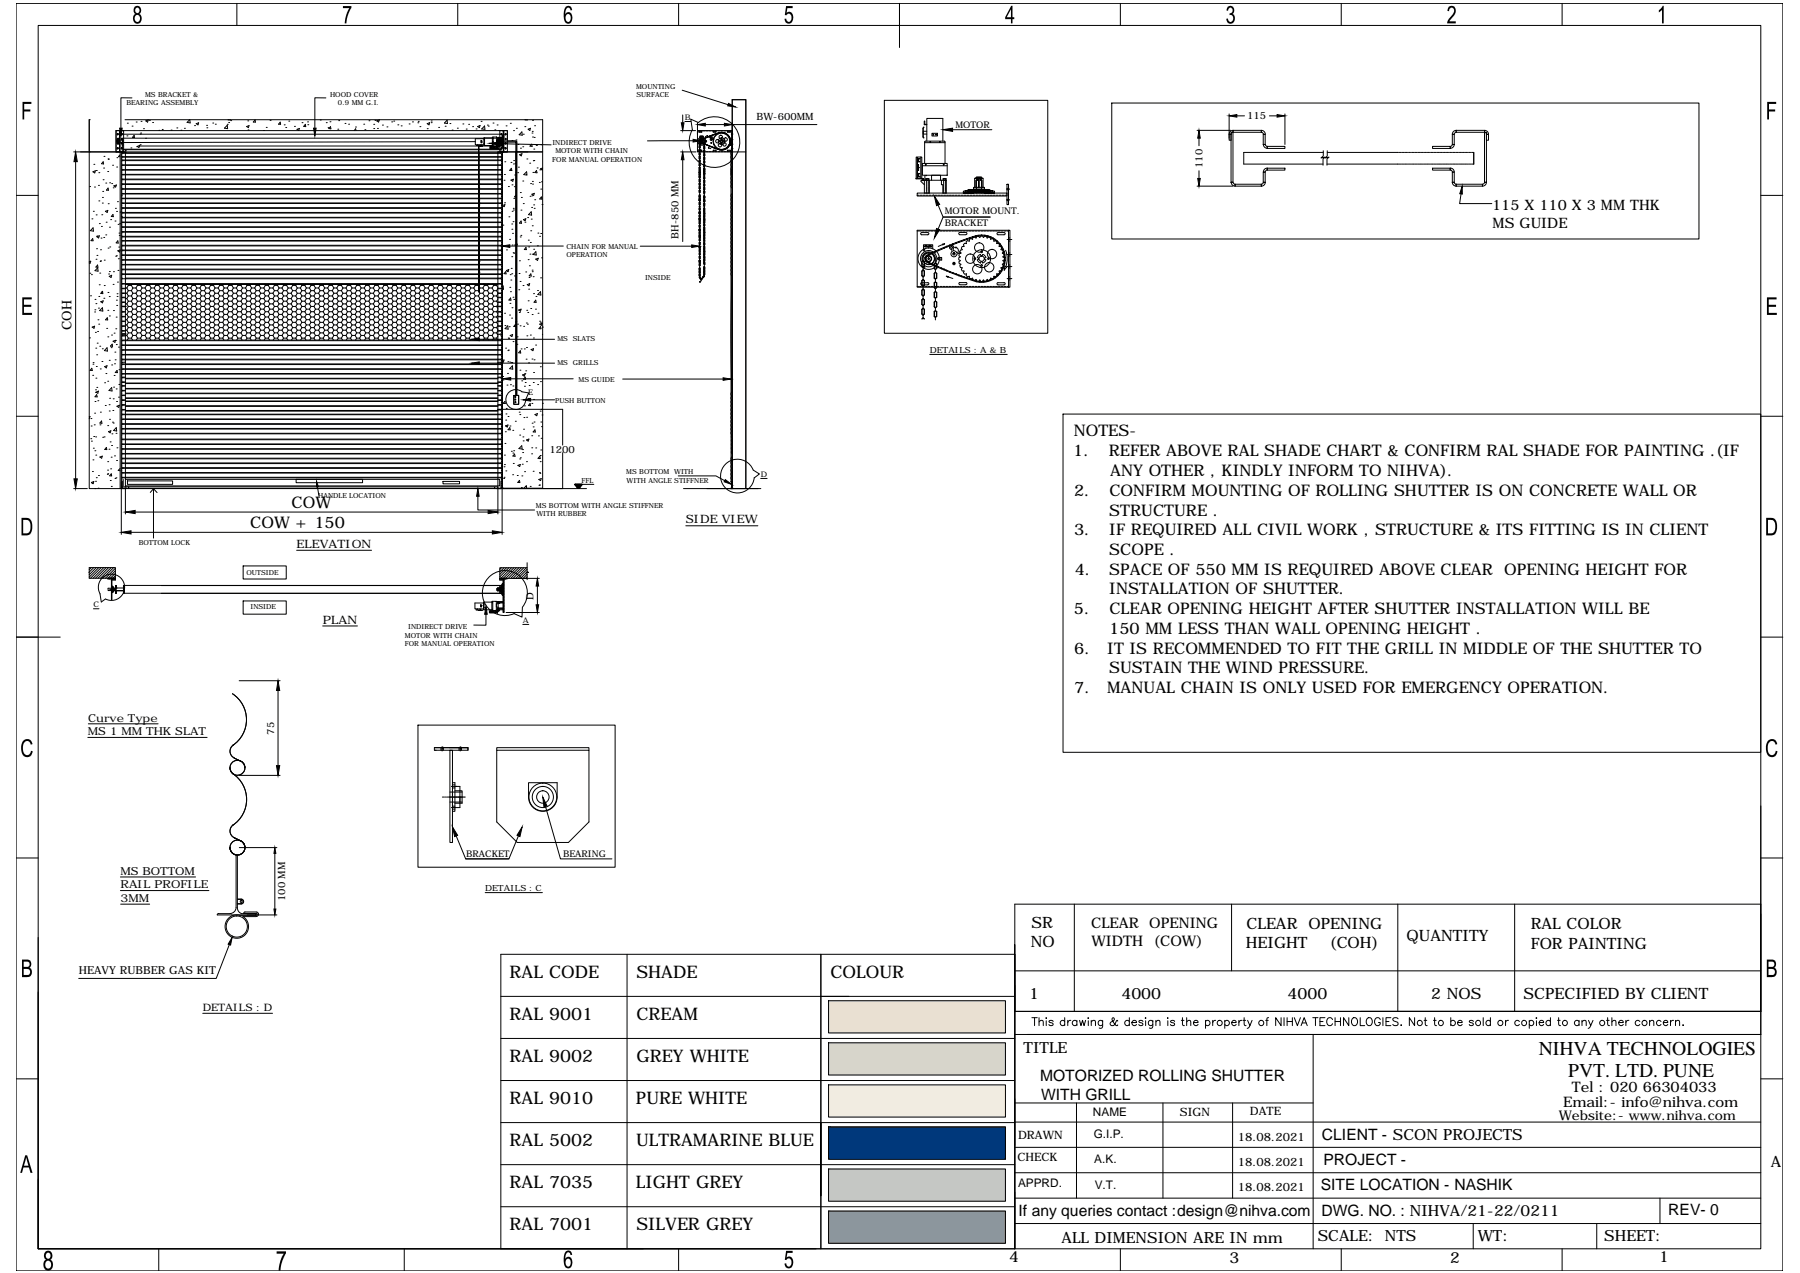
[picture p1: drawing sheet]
<svg xmlns="http://www.w3.org/2000/svg" width="594mm" height="420mm" viewBox="0 0 594 420" stroke-linecap="round" stroke-linejoin="round" font-family="sans-serif">
<defs><g id="words">
<g font-size="6.5">
<text x="507.9" y="348.2">NIHVA TECHNOLOGIES</text>
<text x="517.6" y="355.5">PVT. LTD. PUNE</text>
</g>
<g font-size="5.7">
<text x="168.2" y="322.7">RAL CODE</text>
<text x="210" y="322.7">SHADE</text>
<text x="274.1" y="322.7">COLOUR</text>
<text x="168.2" y="336.6">RAL 9001</text>
<text x="210.1" y="336.6">CREAM</text>
<text x="168.2" y="350.5">RAL 9002</text>
<text x="210.1" y="350.4">GREY WHITE</text>
<text x="168.2" y="364.4">RAL 9010</text>
<text x="209.9" y="364.3">PURE WHITE</text>
<text x="168.2" y="378.3">RAL 5002</text>
<text x="209.9" y="378.2">ULTRAMARINE BLUE</text>
<text x="168.2" y="392.1">RAL 7035</text>
<text x="209.9" y="392.1">LIGHT GREY</text>
<text x="168.2" y="406">RAL 7001</text>
<text x="210" y="406">SILVER GREY</text>
</g>
<g font-size="5.3">
<text x="354.4" y="143.9">NOTES-</text>
<text x="354.2" y="150.6">1.</text>
<text x="366" y="150.6">REFER ABOVE RAL SHADE CHART &amp; CONFIRM RAL SHADE FOR PAINTING .(IF</text>
<text x="366.4" y="157.2">ANY OTHER , KINDLY INFORM TO NIHVA).</text>
<text x="96.3" y="167.6">COW</text>
<text x="354.5" y="163.6">2.</text>
<text x="366.2" y="163.6">CONFIRM MOUNTING OF ROLLING SHUTTER IS ON CONCRETE WALL OR</text>
<text x="366.1" y="170.2">STRUCTURE .</text>
<text x="82.6" y="174.3">COW + 150</text>
<text x="354.5" y="176.7">3.</text>
<text x="366.1" y="176.7">IF REQUIRED ALL CIVIL WORK , STRUCTURE &amp; ITS FITTING IS IN CLIENT</text>
<text x="366.1" y="183.1">SCOPE .</text>
<text x="354.7" y="189.7">4.</text>
<text x="366.1" y="189.7">SPACE OF 550 MM IS REQUIRED ABOVE CLEAR</text>
<text x="496.5" y="189.7">OPENING HEIGHT FOR</text>
<text x="366.1" y="196.2">INSTALLATION OF SHUTTER.</text>
<text x="354.4" y="202.7">5.</text>
<text x="366.2" y="202.7">CLEAR OPENING HEIGHT AFTER SHUTTER INSTALLATION WILL BE</text>
<text x="366.1" y="209.2">150 MM LESS THAN WALL OPENING HEIGHT .</text>
<text x="354.6" y="215.7">6.</text>
<text x="365.4" y="215.7">IT IS RECOMMENDED TO FIT THE GRILL IN MIDDLE OF THE SHUTTER TO</text>
<text x="366.1" y="222.2">SUSTAIN THE WIND PRESSURE.</text>
<text x="354.5" y="228.7">7.</text>
<text x="365.4" y="228.7">MANUAL CHAIN IS ONLY USED FOR EMERGENCY OPERATION.</text>
</g>
<g font-size="5.2">
<text x="340.4" y="306.4">SR</text>
<text x="411.4" y="306.5">CLEAR</text>
<text x="431.9" y="306.5">OPENING</text>
<text x="464.3" y="310.6">QUANTITY</text>
<text x="505.2" y="306.8">RAL COLOR</text>
<text x="340.3" y="312.6">NO</text>
<text x="411.2" y="312.9">HEIGHT</text>
<text x="438.8" y="312.9">(COH)</text>
<text x="505.2" y="313.1">FOR PAINTING</text>
<text x="339.7" y="329.7">1</text>
<text x="370.1" y="329.6">4000</text>
<text x="425" y="329.6">4000</text>
<text x="472.4" y="329.6">2 NOS</text>
<text x="502.8" y="329.8">SCPECIFIED BY CLIENT</text>
<text x="343.3" y="356.8">MOTORIZED ROLLING SHUTTER</text>
<text x="343.6" y="363.1">WITH GRILL</text>
<text x="436.3" y="376.1">CLIENT - SCON PROJECTS</text>
<text x="436.8" y="384.4">PROJECT -</text>
<text x="435.9" y="392.8">SITE LOCATION - NASHIK</text>
<text x="336.2" y="401.2">If any queries contact :design@nihva.com</text>
<text x="436.1" y="401.2">DWG. NO. : NIHVA/21-22/0211</text>
<text x="550.6" y="401.1">REV- 0</text>
</g>
<g font-size="5.1">
<text x="337.8" y="347.5">TITLE</text>
<text x="584.5" y="385">A</text>
<text x="350.3" y="410.2">ALL DIMENSION ARE IN mm</text>
<text x="434.9" y="409.5">SCALE: NTS</text>
<text x="487.7" y="409.5">WT:</text>
<text x="529.5" y="409.5">SHEET:</text>
<text x="333.1" y="416.7">4</text>
<text x="405.8" y="416.7">3</text>
<text x="478.6" y="416.7">2</text>
<text x="547.6" y="416.7">1</text>
</g>
<g font-size="4.8">
<text x="360.2" y="306.1">CLEAR</text>
<text x="379.3" y="306.1">OPENING</text>
<text x="360.2" y="312.2">WIDTH</text>
<text x="380.7" y="312.2">(COW)</text>
<text x="515.9" y="365.4">Email:- info@nihva.com</text>
<text x="518.8" y="360.6">Tel : 020 66304033</text>
</g>
<g font-size="4.7">
<text x="492.4" y="69.4">115 X 110 X 3 MM THK</text>
<text x="492.6" y="75.2">MS GUIDE</text>
</g>
<g font-size="4.4">
<text x="23.6" y="109" transform="rotate(-90 23.6 109)">COH</text>
<text x="514.5" y="369.6">Website:- www.nihva.com</text>
</g>
<g font-size="3.9">
<text x="360.7" y="368.2">NAME</text>
<text x="361" y="375.6">G.I.P.</text>
<text x="361.2" y="383.9">A.K.</text>
<text x="336" y="391.7">APPRD.</text>
<text x="361.3" y="392.4">V.T.</text>
</g>
<g font-size="3.8">
<text x="226.3" y="172.7">SIDE VIEW</text>
<text x="97.9" y="180.8">ELEVATION</text>
<text x="106.5" y="205.8">PLAN</text>
<text x="389.4" y="368.2">SIGN</text>
<text x="412.5" y="368.1">DATE</text>
<text x="336" y="375.8">DRAWN</text>
<text x="408.5" y="376.5">18.08.2021</text>
<text x="335.8" y="383.3">CHECK</text>
<text x="408.5" y="384.9">18.08.2021</text>
<text x="408.5" y="393.2">18.08.2021</text>
</g>
<g font-size="3.6">
<text x="29.2" y="238.1">Curve Type</text>
<text x="29" y="242.6">MS 1 MM THK SLAT</text>
<text x="39.7" y="288.6">MS BOTTOM</text>
<text x="39.7" y="293.2">RAIL PROFILE</text>
<text x="39.8" y="297.7">3MM</text>
<text x="26" y="321.4">HEAVY RUBBER GAS KIT</text>
</g>
<text font-size="3.4" x="66.9" y="333.7">DETAILS : D</text>
<g font-size="3.3">
<text x="249.7" y="39.8">BW-600MM</text>
<text x="411.6" y="39.4">115</text>
<text x="396.9" y="55.5" transform="rotate(-90 396.9 55.5)">110</text>
<text x="223.9" y="78.8" transform="rotate(-90 223.9 78.8)">BH-850 MM</text>
<text x="181.4" y="149.4">1200</text>
<text x="176.1" y="197.9" transform="rotate(-90 176.1 197.9)">D</text>
<text x="90.5" y="242.5" transform="rotate(-90 90.5 242.5)">75</text>
<text x="94.1" y="297.4" transform="rotate(-90 94.1 297.4)">100 MM</text>
</g>
<g font-size="3">
<text x="315.3" y="42.2">MOTOR</text>
<text x="311.8" y="70.8">MOTOR MOUNT.</text>
<text x="311.8" y="74.6">BRACKET</text>
<text x="153.9" y="282.8">BRACKET</text>
<text x="185.8" y="282.8">BEARING</text>
</g>
<g font-size="2.8">
<text x="306.9" y="116.4">DETAILS : A &amp; B</text>
<text x="160.1" y="294">DETAILS : C</text>
</g>
<g font-size="2.5">
<text x="226" y="39.6">B</text>
<text x="174.4" y="130.4">E</text>
<text x="251.1" y="157.4">D</text>
<text x="30.8" y="200.4">C</text>
<text x="172.5" y="205.5">A</text>
</g>
<g font-size="2.3">
<text x="210" y="29.3">MOUNTING</text>
<text x="41.7" y="34.8">BEARING ASSEMBLY</text>
<text x="47.9" y="32">MS BRACKET &amp;</text>
<text x="109" y="32">HOOD COVER</text>
<text x="111.5" y="34.8">0.9 MM G.I.</text>
<text x="210" y="32.1">SURFACE</text>
<text x="182.3" y="47.8">INDIRECT DRIVE</text>
<text x="182.3" y="53.4">FOR MANUAL OPERATION</text>
<text x="183.3" y="50.6">MOTOR WITH CHAIN</text>
<text x="186.9" y="82.2">CHAIN FOR MANUAL</text>
<text x="186.9" y="85">OPERATION</text>
<text x="212.9" y="92.4">INSIDE</text>
<text x="184" y="112.6">MS</text>
<text x="189.1" y="112.6">SLATS</text>
<text x="184" y="120.5">MS</text>
<text x="189.1" y="120.5">GRILLS</text>
<text x="191" y="126">MS GUIDE</text>
<text x="183.2" y="132.9">PUSH BUTTON</text>
<text x="192" y="159.4">FFL</text>
<text x="206.7" y="156.5">MS BOTTOM WITH</text>
<text x="206.8" y="159.3">WITH ANGLE STIFFNER</text>
<text x="105" y="164.3">HANDLE LOCATION</text>
<text x="176.9" y="167.6">MS BOTTOM WITH ANGLE STIFFNER</text>
<text x="177" y="170.4">WITH RUBBER</text>
<text x="45.8" y="179.8">BOTTOM LOCK</text>
<text x="81.3" y="189.7">OUTSIDE</text>
<text x="82.7" y="201.1">INSIDE</text>
<text x="134.7" y="207.7">INDIRECT DRIVE</text>
<text x="133.6" y="210.5">MOTOR WITH CHAIN</text>
<text x="133.6" y="213.3">FOR MANUAL OPERATION</text>
</g>
</g></defs>
<!-- layer: 0 -->
<g fill="none" stroke="#000" stroke-width=".33">
<path d="M5.3 1.1h583.1v418.4h-583.1zM12.6 8.4h568.5v403.8h-568.5zM78.2 1.1v7.3M151.1 1.1v7.3M224 1.1v7.3M296.9 1.1v14.6M369.8 1.1v7.3M442.7 1.1v7.3M515.6 1.1v7.3M29.4 39.5v121.8h10.6M29.4 39.5h.1M29.4 39.5v10.2"/>
<path d="M41.3 39.5h137.8v121.8M43.5 32.3h-3.6v10M48.1 39.9l.8-.3-.2 .7zM49.3 39.7h.1M62.6 39.5l.2 1.1-1-.2zM75.3 39.5v.1M76 39.5l-.7 .1M76.1 39.8h.1M81.8 39.9h.1M84.2 39.6l.1 .7h-.7zM89.1 39.7h.1M95.3 40h.1"/>
<path d="M105.7 39.6h.1M107.6 32.3h-3.7v10M111.8 39.8h.1M121.8 39.8h.1M123.8 39.7h.1M124.4 39.9l.8-.3-.2 .7zM129.9 40h.1M142.3 39.9h.1M147.6 39.7l.1 1.1-1-.2zM173.3 39.5h.7M175.8 39.7h.1M225.2 29.8l15.1 4.8"/>
<path d="M241.7 32.9h4.5v128.4h-4.5zM291.9 33.1h53.9v76.9h-53.9zM366.9 34h193.8v44.9h-193.8zM405.7 37.6v8M408.2 38.2h2.5M419 38.2h2.5M424.1 37.6v10.1M29.4 50.1h.1M30.7 56.7l.8-.3-.2 .7zM31 54.2h.1M31.8 56.3h.1M32.6 57h.1"/>
<path d="M34 59.3h.1M34.1 53.4l.1 .7-.7-.1zM34.2 55.5h.1M34.3 51.6h.1M35.5 56.6h.1M35.7 52.4h.1M35.7 52.6h.1M37.2 54.5h.1M38.3 43.1h2.5v7h-2.5zM38.3 50.1h140.8h-8.6v-3.6h-3v-3.4h-127.8v118.2M38.5 55.1h.1M38.5 46.6h.5"/>
<path d="M38.6 44.3h.6M38.6 45.9h.6M38.6 49h.6M38.6 47.3h.6M38.6 52h.1M38.7 47h.7M38.8 44v.6M38.8 45.6v2M38.8 48.7v.5M38.9 45.8h.4M38.9 47.4h.6M39.1 46.6h.6"/>
<path d="M39.1 45.8h.4M39.3 45.6h.1v2.1h-.1zM39.3 46.2h-.6v.9h.6M39.3 47.5h.1M39.3 45.7h.1M39.3 45.9h.1M39.3 47.3h.1M39.4 43.1v7M39.7 51.1l-.6 .6h.6M39.9 44.3h.6M39.9 45.9h.6M39.9 49h.6"/>
<path d="M40 50.1v111.2M40.2 44v.6M40.2 45.6v.6M40.2 47v.6M40.2 48.7v.5M40.2 50.9v.4M40.2 51.6v.4M40.2 52.3v.5M40.2 53v.5M40.2 53.7v.5M40.2 54.5v.5M40.2 55.2v.5"/>
<path d="M40.2 55.9v.5M40.2 56.6v.5M40.2 57.3v.5M40.2 58.1v.5M40.2 58.8v.5M40.2 59.5v.5M40.4 47.3h.1h-.6M40.4 46.2h-1.9v.8h1.9M40.4 45.6v4.5M40.4 46.5h.1M40.5 45.6v2.6M40.6 50.4h-.2l.2 .2"/>
<path d="M40.6 59.1h-.2l.2 .2M40.6 57.5h-.2l.2 .2M40.6 56h-.2l.2 .1M40.6 54.4h-.2l.2 .2M40.6 52.8h-.2l.2 .2M40.6 51.7h-.2l.2 .2M40.7 59.3h.3M40.7 59.1h.3M40.7 57.7h.3M40.7 57.5h.3M40.7 56.1h.3M40.7 56h.3"/>
<path d="M40.7 54.6h.3M40.7 54.4h.3M40.7 53h.3M40.7 52.8h.3M40.7 51.9h.3M40.7 51.7h.3M40.7 50.6h.3M40.7 50.4h.3M40.8 43.1h-2.5v6.6M40.8 49.4h124.5M40.8 49.2h124.5v.9M40.8 45.6h125.1"/>
<path d="M40.8 44.3h125M41.2 59.3h123.3M41.2 59.1h123.3M41.2 57.7h123.3M41.2 57.5h123.3M41.2 56.1h123.3M41.2 56h123.3M41.2 54.6h123.3M41.2 54.4h123.3M41.2 53h123.3M41.2 52.8h123.3M41.2 51.9h123.3"/>
<path d="M41.2 51.7h.2M41.2 50.6h123.3M41.2 50.4h123.3M41.3 49.7h.1M41.4 50.2h-1.2v.4M41.4 50.1v110.5M41.4 50.2h.1M41.6 51.7h122.9M41.9 44.8h.1M42 40.7h.1M43.2 48.8h.1M43.6 41.6h.1"/>
<path d="M44.3 44.7l.1 .7h-.7zM44.9 40.3h.1M45.1 48.4h.1M45.3 48.3l.8-.3-.2 .7zM46.3 47.8h.1M46.3 44.3h.1M46.4 43.9h.1M46.6 40.1h.1M47.4 42.5h.1M48 45.6h.1M50.4 40.4h.1M52.4 43h.1"/>
<path d="M53.5 42.7h.1M56.5 42.9h.1M58.4 42.2h.1M59.7 43h.1M60.9 42.3h.1M64.2 41.5h.1M64.8 40.8l.8-.3-.3 .7zM68.2 41.4h.1M68.3 42.2h.1M70.2 40.6h.1M71.1 41h.1M74.1 42.3l.9-.9 .1 1.1z"/>
<path d="M75 41h.1M75.5 40.4h.1M81.4 41.8l.8-.3-.2 .6zM81.9 42.9h.1M87 43.1h.1M87.9 42.1h.1M92.5 40.3l.1 .7h-.7zM93.8 41.2h.1M94.3 42.1h.1M97.2 41.7h.1M98 42.7l.8-.3-.2 .7zM99.7 40.5h.1"/>
<path d="M100.8 41l.1 .8-.7-.1zM101.5 40.2h.1M101.6 41.2h.1M107.7 40.5h.1M108.3 42.1h.1M108.9 40.2h.1M109.1 41.8l.1 .7-.7-.1zM111.5 42.6h.1M113.9 40.7h.1M115 41h.1M116.9 43.1l.5-.6 .1 .6M117.3 41.9h.1"/>
<path d="M120 41h.1M120.4 42.8h.1M123.3 41h.1M123.3 42.4h.1M124.6 42.4h.1M126.2 41.3h.1M127.7 41.9h.1M129.3 40.2h.1M131.3 41.2h.1M132.4 41.5h.1M135 40.9h.1M136.1 40.2h.1"/>
<path d="M137.9 40.5h.1M138 40.1h.1M138.6 41.8h.1M141 42.5h.1M141 40.8l.8-.3-.2 .7zM142.3 40.5h.1M144.8 42.1h.1M146.9 41.7h.1M148.5 40.8h.1M149.2 42.9h.1M150.9 42.3h.1M152.8 40.9h.1"/>
<path d="M153.9 42.6h.1M154.7 41h.1M156 41.8h.1M156.9 46.8l-116.1 .2M157.1 42.6h.1M157.6 47.8v.2l-.3 .1h.4v-.3M157.6 41.8l.8-.4-.2 .7zM158 48.1h1.3zM158.1 48.1h-.1M158.2 48.1h.1M158.5 47.8v.4h.4v-.4M158.5 48.1h.1"/>
<path d="M158.7 46.5h.4v.6h-.4zM158.8 40.1h.1M158.9 46.6h.1M158.9 47h.1M159.7 45.8h-2.8v2h2.8M159.9 47.3h.1M159.9 46.2h.1M159.9 41.6l.1 1.1-1-.1zM159.9 45.5v2.5M160.9 41.3h.1M161.1 41.6h.1M161.7 48.5h2.6"/>
<path d="M161.8 48.9l2.4 .1zM161.9 48.6l.1 .3zM162 48.8h.1M162.1 48.8h.1M162.2 48.6l.1 .3zM162.5 45.2h1.4v3.1h-1.4zM162.5 45.5l-2.8 .1 .1 2.4h2.7M162.7 45.6h.1M162.7 47.9h.1M162.7 46.8h.1M162.6 48.8h.1M162.7 40.6h.1"/>
<path d="M162.8 48.8h.1M162.8 45.2v3.1M162.9 48.8h.1M163 48.7v.2zM163.1 48.8h.1M163.2 48.8h.1M163.3 42.9h.1M163.4 48.8h.1M163.7 48.6l.1 .3zM163.9 48.8h.1M163.9 47.8v.1M164 48.8h.1"/>
<path d="M163.9 48h.7M164.1 41.2h.1M164.1 48.6v.3zM164.1 47.4l17.8 .4M164.1 46.2v.8M164.2 46.2v.9zM164.2 46.8h.1M164.2 46.1v.4l.2-.1M164.2 46.4v.1M164.3 46.3h-.3v.7h.3M164.3 48.4v.7M164.3 50.2h1.2v.4"/>
<path d="M164.3 50.1v111.2M164.4 48.1h.2v.3l-.2-.2v.9zM164.4 48.4h-2.7v.7h2.7M164.4 49.1h.1M164.4 45.4v.3M164.4 47.5v.4M164.4 47.8h.3M164.4 46.3h1M164.4 47h1M164.4 45.4h1.7M164.4 47.9h.2M164.4 47.5h.2"/>
<path d="M164.4 45.7h.2M164.4 47.5l.3 .1M164.4 47.7v.1M164.4 45.4v.1M164.4 47.6v.2M164.4 46.8h-.2v.4M164.5 48.3h.1M164.6 43.1h.1M164.6 46.1h-.7v1.1h.7M164.6 45.4v3M164.6 48.1h1.5M164.6 47.4h1.5"/>
<path d="M164.7 59.3h.3M164.7 59.1h.3M164.7 57.7h.3M164.7 57.5h.3M164.7 56.1h.3M164.7 56h.3M164.7 54.6h.3M164.7 54.4h.3M164.7 53h.3M164.7 52.8h.3M164.7 51.9h.3M164.7 51.7h.3"/>
<path d="M164.7 50.6h.3M164.7 50.4h.3M164.7 45.4l-.3 .1M164.8 47.6h.2M164.8 47.8h.2M164.8 45.4h.2M165 45.4v-2.3h2.5v7h-2.5v-1.9M165.1 48.1l-.4 .4-.2-.2M165.1 47.6h.2M165.1 47.8h.2M165.1 45.4h.2M165.2 50.4h.1l-.1 .2"/>
<path d="M165.2 51.7h.1l-.1 .2M165.2 59.1h.1l-.1 .2M165.2 57.5h.1l-.1 .2M165.2 56h.1l-.1 .1M165.2 54.4h.1l-.1 .2M165.2 52.8h.1l-.1 .2M165.2 49h.6M165.4 46.1h-1.2v.3l1.9-.2M165.4 47l-1.2-.2v.4h1.2M165.4 45.9l.1 1.4zM165.4 46.6h-1.2h1.2M165.4 47.6h.2"/>
<path d="M165.4 47.8h.2M165.4 45.4h.2M165.4 45.6v2.6M165.5 45.9h.2v1.4h-.2M165.5 44v.6M165.5 48.7v.5M165.5 50.9v.4M165.5 51.6v.4M165.5 52.3v.5M165.5 53v.5M165.5 53.7v.5M165.5 54.5v.5"/>
<path d="M165.5 55.2v.5M165.5 55.9v.5M165.5 56.6v.5M165.5 57.3v.5M165.5 58.1v.5M165.5 58.8v.5M165.5 59.5v.5M165.6 46.3h.1M165.6 47h.1M165.6 45.6v2.6h-119.6M165.7 47.6h.2M165.7 47.8h.2"/>
<path d="M165.7 45.4h.2M165.7 50.1v111.2M165.8 46.3h.2M165.8 47h.2M165.8 50.1h.3v-6.9l-.3-.1h.4v7M165.9 44.8l-.1 1.8v-1.6l-.1 .2v2.8l.1 .2v-1.6l.1 1.8M165.9 44.8h.1M165.9 44.7l.2-.2v4.2l-.2-.2M165.9 48.4h.1M165.9 44.8v3.6M166 45.6h.2M166 47.6h.2"/>
<path d="M166 45.4l.2 .1M166.1 46.3h.1M166.1 47h.1M166.1 43.1v7M166.1 45.8l-1.5 .1M166.1 44.5h.1M166.1 44.5v4.2M166.1 48.7h.1M166.2 47.8h-.2M166.4 59.5h.1M166.5 57.6h.1M166.6 44.3h.6"/>
<path d="M166.6 45.9h.6M166.6 49h.6M166.6 47.3h.6M166.6 53.4h.1M166.9 44v.6M166.9 45.6v.6M166.9 47v.6M166.9 48.7v.5M167 41.5h.1M168.4 40.7h.1M168.6 53.6h.1M168.6 59.5l.8-.3-.2 .6z"/>
<path d="M168.8 55.6l.1 .7-.7-.1zM169 46.4h.1M169.4 54.1h.1M169.5 43.1h.1M169.5 53h.1M169.9 57.8h.1M170 53.9h.1M170.2 57h.1M170.3 50.1h.1M170.3 46.2h.1M170.4 42.3h.1M170.5 50.1v80.4h.7v2.9h-1.6v-2.9h.7v-80.4h-4.5v111"/>
<path d="M170.8 57h.1M170.9 47.7h.1M171.1 55.2h.1M171.5 51.1l.8-.4-.3 .7zM171.8 48.9h.1M172.2 43.5l.2 1.1-1-.1zM172.5 48.4h.1M172.5 59.7h.1M172.7 44.3h.1M173.2 41.8h.1M173.8 56.7l.1 1.1-1-.2zM173.9 52.5h.1"/>
<path d="M174.3 42.6l.8-.3-.2 .8zM174.8 53.9h.1M175.5 47.6l.1 .7-.7-.1zM175.6 43.9h.1M175.7 43.4h.1M175.7 59.9h.1M175.8 45.2h.1M175.9 56.9h.1M176 53.1h.1M176.2 49.2h.1M176.2 53h.1M176.3 45.4h.1"/>
<path d="M176.4 41.5h.1M176.9 47.9h.1M177.1 47.9h.1M177.1 56.3l.1 .7h-.7zM177.3 55.4h.1M178.2 56.1h.1M178.5 47.8h.1M179.1 55.4l-.7 .3 .5 .4 .2-.4M226 40.1h2M228.8 46.5h-15.1M230.2 50.1h.7M230.2 43.2h.7"/>
<path d="M230.7 43.4l1 .1-.9 .2zM230.7 49.9h.8M230.7 49.6h.8M230.8 49.5v.3M231.1 45.1l.9 .1zM231.2 45h.1M231.2 50.1h.6M231.2 43.2h.6M231.3 46.6v.1M231.3 45.1h.1M231.3 46.4l1.6-.8a16.2 16.2 0 0 1 5.8-1.8 2.84 2.84 0 0 1 2.1 3.8 2.84 2.84 0 0 1-4 1.5l-5.4-2.2zM231.3 46.5v.1"/>
<path d="M231.3 46.8h.1M231.3 46.6h.1M231.3 46.7h.1M231.3 45h.1M231.3 46.4v.1M231.4 46.8h.1M231.4 46.2l1.5-.7a16.7 16.7 0 0 1 5.8-1.8 2.96 2.96 0 0 1 2.2 3.9 2.96 2.96 0 0 1-4.1 1.6l-5.4-2.2-.3-.4 .3-.4M231.4 46.4l-.1 .1M231.4 46.8l.1 .1M231.4 46.3v.1M231.5 46.9l.1 .1M231.5 46.9h.1"/>
<path d="M231.5 46.3l-.1 .1M231.5 49.5l.2 .2-.2 .1M231.5 46.3h.1M231.6 46.3h-.1M231.6 46.9h.1M231.6 44.9l.1 .2zM231.7 46.3h.1M231.7 46.3l.1 .1M231.7 46.9l-.1 .1M231.8 46.9h-.1M231.8 46.3v.1M231.8 46.4l.1 .1"/>
<path d="M231.8 45.1h.1M231.8 46.8v.1M231.9 45h.1M231.8 46.8h.1M231.9 46.4v.1M231.9 46.5v.1M231.9 46.7h.1M231.9 46.6h.1M231.9 46.6v.1M231.9 45.1h.1M232.1 45.4v-.5h-1.1v.6M232.1 50.1h.7"/>
<path d="M232.1 43.2h.7M232.9 46.5h.3v.3h-.3M233.1 50.1h.7M233.1 43.2h.7M233.1 46.5v.3M233.3 44.8h.3zM233.3 44.8l-.5 .3M233.8 48.8l.2 .2zM234 48.9l.6 .2M234.1 50.1h.6M234.1 43.2h.6M234.5 45.7a.36 .36 0 0 0 .1 .6 .36 .36 0 0 0 .5-.3l.5-.1"/>
<path d="M234.6 45.4l.1 .2M234.6 45.4l-.1-.5-.3 .2 .3 .6M234.7 45.7l.4 .2M234.9 45.2l.1 .1zM235 50.1h.7M235 43.2h.7M235.1 45.2l.2 .5M235.1 45.8v.1M235.4 43.3v.3M235.4 43.4h.8M235.4 45.8l.2 .1M235.5 45.8l-.4 .1"/>
<path d="M235.5 49.6h.7M235.5 49.5v.3h.8l-.1-.3M235.5 46.8v.1M235.5 46.3v.1M235.6 47.3l-.1 .4h.3M235.6 45.9l-.3 .6 .3 .8M235.6 47.3h.1M235.6 45.9h.1M235.7 47.8l.2 .6 .3 .1M235.8 45.5h-.3l.1 .4M236 48.1h.1M236 50.1h.6"/>
<path d="M236 43.2h.6M236.2 43.3l.1 .3-.9 .1M236.2 44.8l-.3 .1-.2 .6M236.3 48.5l-.1 .2 .4 .1M236.3 44.7v.1M236.6 44.5l-.2-.1-.1 .3M236.6 48.8l.4 .2M236.6 48.8h.1M237 50.1h.6M237 43.2h.6M237 44.2l-.4 .1v.2M237 49h.1"/>
<path d="M237.1 49v.2h.3M237.1 44.2h-.1M237.4 44h-.3v.2M237.5 49.2h.1M237.5 49.2l.3 .2 .2-.2v.3l.4-.2M237.5 44v.1M237.6 46.5l.4 .7M237.9 50.1h.7M237.9 43.2h.7M238 47.2l.1-.2 .2 .2M238.4 44l-.4-.2-.5 .2M238.4 44h.1"/>
<path d="M238.4 44h.4M238.4 49.2h.1M238.7 46.5l-.4 .7M238.7 46.5l-.2-.4-.4 .1-.1-.1-.4 .4M238.8 49.2l-.4 .1M238.8 44l.1 .1M238.9 44h.4v.2M238.9 50.1h.7M238.9 43.2h.7M238.9 49.2h-.1M239.3 49v.2h-.4M239.3 44.2h.1"/>
<path d="M239.3 44.2l.6 .2 .1 .3M239.3 49h.1M239.7 48.8l-.4 .2M239.7 48.8h.1M239.8 50.1h.7M239.8 43.2h.7M240 48.5l-.1 .4-.2-.1M240 44.7h.1M240.1 44.8l.3 .1-.1 .2M240.1 48.5h-.1M240.1 43.4l1 .1-.9 .2zM240.2 49.9h.7"/>
<path d="M240.2 49.6h.7M240.2 49.5v.3M240.3 48.2l.1 .2-.3 .1M240.3 45.1l.5 .4-.1 .4M240.4 48.1h-.1M240.7 45.9l.1 .5M240.7 47.3l.1 .4-.4 .4M240.8 46.3v.1M240.8 46.8v.1M240.8 46.9l-.1 .4M240.8 46.4l.2 .1-.2 .3M240.8 50.1h.7"/>
<path d="M240.8 43.2h.7M240.9 49.5l.2 .2-.2 .1M241 47.6h.3l-.4 .4zM241.2 45.6l.2 .8-.2 1.2M241.3 47.6h.6M241.3 46.1h.6M241.3 44.3h.6M241.3 49.1h.6M241.5 43.1h-11.3v7h11.3M241.5 43.1h.2v7h-.2M241.5 49.2h.2M241.5 43.1v7"/>
<path d="M241.5 47.8h.2M241.5 46.3h.2M241.5 45.9h.2M241.5 47.4h.2M241.5 48.9h.2M241.5 44.4h.2M241.5 44h.2M302.3 58.9h2.5v.6h-.6h.5v-.5zM302.4 58.9v-7.1h1.8v7.1M302.4 58.8h1.8M302.7 52l.1 6.6zM302.8 52.3l.8 .2z"/>
<path d="M302.8 52.7l.4 .2zM302.8 53l.3 .1zM302.8 53.3h.8v.1h-.8zM302.8 54.4h.4v.2h-.4zM302.8 54.8l.4 .1zM302.8 55l.4 .2zM302.8 55.3l.5 .1zM302.8 58.2h.8v.1h-.8zM302.8 57.8l.4 .2zM302.8 57.5l.3 .2zM302.8 57.2l.8 .2zM302.8 56.1l.4 .2z"/>
<path d="M302.8 55.8l.4 .1zM302.8 55.5l.4 .1zM303.9 51.8v7M304 59.9l1.1 1.1M304.4 53.9h8.2v3.9h-8.2zM304.4 54.7h8.2M304.5 59.3v.4M304.5 59.5h.1M304.9 42l-.2 .3 .2 3.3-.3-.4v-2.9zM304.9 42h.1M305.1 59.5v4.2h1.6v-4.2M305.2 53.9v-7.1l.2-.2h6.3l.2 .2v7.1"/>
<path d="M305.2 47.1h6.7M305.3 57.8v1.7M305.4 54.3l.2 .2zM305.5 59h1.1v.5M305.5 59v.5M305.6 57.8v.2l.1-.2M305.8 59.8v.2M305.8 59v.7M305.8 59h-.2M305.8 59h.8M305.9 46.6v-7.5h5.3v7.5M305.9 41h-.7v-1h-.2v1.2h.9"/>
<path d="M305.9 43.3h-1.2v1h1.2M306.3 59v.5M306.4 59.5v.2M306.4 59.8v.2M306.9 46.8l.2 .1zM307.5 59.5v-1.7h2.9v1.7M307.6 44h1.8v.9h-1.8zM307.9 44.4l.2 .1zM308.8 44.4l.2 .1zM310.2 46.7v.3zM310.7 59.5v1.5h.5v2.7h1.1v-4.2h-8.1l-.2 .4M311.3 54.3l.3 .1z"/>
<path d="M311.4 59.5v.2M311.4 59.8v.2M311.5 59h-.2M312 59v.5M312 59h-.5v.5M312 59.5v.2M312 59.8v.2M312.2 59h-.9v.5M312.2 59v.5M312.3 59h-.3M314.4 42.8h12.9M321.7 58.9l1-.1v.7"/>
<path d="M322 58.8h2.1zM322.1 58.7h1.9M322.2 59.5v2.3M322.3 59v-.6h1.6v.6M322.3 59.2v.1M322.3 59.5v.1M322.3 59.7v.2M322.6 59.5h.1M322.7 58.8l-.1 .1M323.5 58.8l.1 .1M323.9 59.2v.1M323.9 59.5v2.4"/>
<path d="M324.5 58.9l-1-.1 .1 .7M395.1 43h11.2M395.7 45.6v2.5M395.7 56.4v2.5M405.7 44.3h.6v2h-.6zM406.2 43.3l.8-.3-.1 .7-.4 .2-.2 .4h-.6zM406.3 43.7h.6v16.5h-.6zM406.9 43h9.4v.7h-9.4zM416.3 43l.8 .3 .4 .6 .1 .4h-.7M416.3 43.7l.5 .2 .2 .4M416.9 56.8h.7v3.4h-.7zM416.9 44.3h.7v3.4h-.7z"/>
<path d="M416.9 47.7h.7l.2 .4 .5 .2-.1 .7M417 47.7l.2 .7 1.1 .6M418.2 55.5h5.9v.6h-5.9zM418.2 55.5l.1 .6-.5 .2-.2 .5h-.7M418.2 48.3h5.9v.7h-5.9zM418.3 55.5l-.8 .2-.5 1.1M436.7 50.3h-26.2v3.9h26.2M438 54.2h23.5M438.1 50.3h23.4M461.7 54.2h.3M461.7 50.3h.3M462.1 54.2h.3"/>
<path d="M462.1 50.3h.3M462.6 54.2h.3M462.6 50.3h.3M463.1 54.2h.3M463.1 50.3h.3M463.6 54.2h.3M463.6 50.3h.3M464 54.2h.4M464 50.3h.4M464.6 54.2h.2M464.6 50.3h.2M465 54.2h.4"/>
<path d="M465 50.3h.4M465.5 54.2h.3M465.5 50.3h.3M466 54.2h.3M466 50.3h.3M466.5 54.2h.3M466.5 50.3h.3M467 54.2h.3M467 50.3h.3M467.4 54.2h.4M467.4 50.3h.4M467.9 54.2h.3"/>
<path d="M467.9 50.3h.3M468.4 54.2h.3M468.4 50.3h.3M468.9 54.2h.3M468.9 50.3h.3M469.4 54.2h.3M469.4 50.3h.3M469.8 54.2h.4M469.8 50.3h.4M470.4 54.2h.2M470.4 50.3h.2M470.8 54.2h.4"/>
<path d="M470.8 50.3h.4M471.3 54.2h.3M471.3 50.3h.3M471.8 54.2h.3M471.8 50.3h.3M472.3 54.2h.3M472.3 50.3h.3M472.7 54.2h.4M472.7 50.3h.4M472.8 55.5h5.8v.6h-5.8zM472.8 48.3h5.8v.7h-5.8zM473.2 54.2h.3"/>
<path d="M473.2 50.3h.3M473.7 54.2h.3M473.7 50.3h.3M474.2 54.2h.3M474.2 50.3h.3M474.7 54.2h.3M474.7 50.3h.3M475.1 54.2h.4M475.1 50.3h.4M475.6 54.2h.3M475.6 50.3h.3M476.1 54.2h.3"/>
<path d="M476.1 50.3h.3M476.6 54.2h.3M476.6 50.3h.3M477.1 54.2h.3M477.1 50.3h.3M477.5 54.2h.4M477.5 50.3h.4M478.1 54.2h.3M478.1 50.3h.3M478.5 54.2h.4M478.5 50.3h.4M478.7 55.5h.4a1.29 1.29 0 0 1 .9 1.3h-.7l-.2-.5-.4-.2-.1-.6"/>
<path d="M479 54.2h.3M479 50.3h.3M479.3 44.3h.7v3.4h-.7zM479.5 54.2h.3M479.5 50.3h.3M480 47.7h-.7l-.2 .4-.4 .2-.1 .7M480 54.2h.3M480 50.3h.3M480 47.7l-.3 .7-1 .6M480.5 54.2h.3M480.5 50.3h.3M480.6 43h9.4v.7h-9.4"/>
<path d="M480.6 43v.7M480.6 43l-.7 .3-.6 1h.7l.2-.4 .4-.2M480.9 54.2h.4M480.9 50.3h.4M481.4 54.2h.3M481.4 50.3h.3M481.9 54.2h.3M481.9 50.3h.3M482.4 54.2h.3M482.4 50.3h.3M482.9 54.2h.3M482.9 50.3h.3"/>
<path d="M483.3 54.2h.4M483.3 50.3h.4M483.8 54.2h.4M483.8 50.3h.4M484.3 54.2h.3M484.3 50.3h.3M484.8 54.2h.3M484.8 50.3h.3M485.3 54.2h.3M485.3 50.3h.3M485.8 54.2h.3M485.8 50.3h.3"/>
<path d="M486.2 50.3h.2v3.9h-.2M490 43.7h.6v16.5h-.6zM490 43l1 .6 .3 .7h-.7l-.2-.4-.4-.2zM490.6 44.3h.7v2h-.7zM5.3 64.5h7.3M29.6 61.6h.1M30.3 72.2h.1M30.6 78.8l.1 .7-.7-.1zM30.7 75.2l.1 1.1-1-.2zM30.8 69.7h.1M31.2 61.7h.1M31.7 70.9h.1"/>
<path d="M31.9 78.1l.9-.3-.3 .7zM32 77.9h.1M32.5 61.2h.1M32.6 66.3h.1M32.8 73.8h.1M33.3 78.6h.1M33.5 74.7h.1M33.6 70.9h.1M33.8 67h.1M33.8 65.2h.1M33.9 63.2h.1M34.2 78.4h.1"/>
<path d="M34.8 69.7l.8-.3-.2 .7zM34.9 60.4h.1M34.9 77.5h.1M35 73.3h.1M35.7 62.1l.1 .7h-.7zM35.7 67.2h.1M36.1 75h.1M36.2 60.3h.1M36.5 72.5h.1M36.9 60.6h.1M37.3 70.8l.1 .7-.7-.1zM37.4 62h.1"/>
<path d="M37.6 61.4l.8-.3-.2 .6zM38 73h.1M38.1 68.8h.1M38.5 69.8h.1M38.8 66.6h.1M38.9 79.5l.1 .7h-.7zM39 74.1h.1M39.3 76.9h.1M39.4 77.7h.1M39.5 73.8h.1M39.6 70h.1M40 64.6h.1"/>
<path d="M40 71.5h.1M40.2 60.3v.4M40.2 61v.4M40.2 61.7v.5M40.2 62.4v.5M40.2 63.1v.5M40.2 63.9v.5M40.2 64.6v.5M40.2 65.3v.5M40.2 66v.5M40.2 66.8v.4M40.2 67.5v.5"/>
<path d="M40.2 68.2v.5M40.2 68.9v.5M40.2 69.7v.4M40.2 70.4v.4M40.2 71.1v.5M40.2 71.8v.5M40.2 72.5v.5M40.2 73.3v.5M40.2 74v.5M40.2 74.7v.5M40.2 75.5v.4M40.2 76.2v.4"/>
<path d="M40.2 76.9v.5M40.2 77.6v.5M40.2 78.3v.5M40.2 79.1v.4M40.2 79.8v.4M40.6 79.4h-.2l.2 .2M40.6 78h-.2l.2 .2M40.6 76.4h-.2l.2 .2M40.6 74.9h-.2l.2 .1M40.6 73.3h-.2l.2 .2M40.6 71.7h-.2l.2 .2M40.6 70.1h-.2l.2 .2"/>
<path d="M40.6 68.6h-.2l.2 .2M40.6 67h-.2l.2 .2M40.6 65.4h-.2l.2 .2M40.6 63.9h-.2l.2 .1M40.6 62.3h-.2l.2 .2M40.6 60.7h-.2l.2 .2M40.7 78.2h.3M40.7 78h.3M40.7 76.6h.3M40.7 76.4h.3M40.7 75h.3M40.7 74.9h.3"/>
<path d="M40.7 73.5h.3M40.7 73.3h.3M40.7 70.3h.3M40.7 70.1h.3M40.7 68.8h.3M40.7 68.6h.3M40.7 67.2h.3M40.7 65.6h.3M40.7 65.4h.3M40.7 64h.3M40.7 63.9h.3M40.7 62.5h.3"/>
<path d="M40.7 62.3h.3M40.7 60.9h.3M40.7 60.7h.3M40.7 67h.3M40.7 79.6h.3M40.7 79.4h.3M40.8 71.9h.3M40.8 71.7h.3M41.2 78.2h123.3M41.2 78h123.3M41.2 76.6h123.3M41.2 76.4h123.3"/>
<path d="M41.2 75h123.3M41.2 74.9h123.3M41.2 73.5h123.3M41.2 73.3h123.3M41.2 70.3h123.3M41.2 70.1h123.3M41.2 68.8h123.3M41.2 68.6h123.3M41.2 67.2h123.3M41.2 65.6h123.3M41.2 65.4h123.3M41.2 64h123.3"/>
<path d="M41.2 63.9h123.3M41.2 62.5h123.3M41.2 62.3h123.3M41.2 60.9h123.3M41.2 60.7h123.3M41.2 67h123.3M41.2 79.6h123.3M41.2 79.4h123.3M41.3 71.9h123.2M41.3 71.7h123.2M164.7 78.2h.3M164.7 78h.3"/>
<path d="M164.7 76.6h.3M164.7 76.4h.3M164.7 75h.3M164.7 74.9h.3M164.7 73.5h.3M164.7 73.3h.3M164.7 71.9h.3M164.7 71.7h.3M164.7 70.3h.3M164.7 70.1h.3M164.7 68.8h.3M164.7 68.6h.3"/>
<path d="M164.7 67.2h.3M164.7 65.6h.3M164.7 65.4h.3M164.7 64h.3M164.7 63.9h.3M164.7 62.5h.3M164.7 62.3h.3M164.7 60.9h.3M164.7 60.7h.3M164.7 67h.3M164.7 79.6h.3M164.7 79.4h.3"/>
<path d="M165.1 71.7h.2l-.2 .2M165.2 79.4h.1l-.1 .2M165.2 78h.1l-.1 .2M165.2 76.4h.1l-.1 .2M165.2 74.9h.1l-.1 .1M165.2 73.3h.1l-.1 .2M165.2 70.1h.1l-.1 .2M165.2 68.6h.1l-.1 .2M165.2 67h.1l-.1 .2M165.2 65.4h.1l-.1 .2M165.2 63.9h.1l-.1 .1M165.2 62.3h.1l-.1 .2"/>
<path d="M165.2 60.7h.1l-.1 .2M165.5 60.3v.4M165.5 61v.4M165.5 61.7v.5M165.5 62.4v.5M165.5 63.1v.5M165.5 63.9v.5M165.5 64.6v.5M165.5 65.3v.5M165.5 66v.5M165.5 66.8v.4M165.5 67.5v.5"/>
<path d="M165.5 68.2v.5M165.5 68.9v.5M165.5 69.7v.4M165.5 70.4v.4M165.5 71.1v.5M165.5 71.8v.5M165.5 72.5v.5M165.5 73.3v.5M165.5 74v.5M165.5 74.7v.5M165.5 75.5v.4M165.5 76.2v.4"/>
<path d="M165.5 76.9v.5M165.5 77.6v.5M165.5 78.3v.5M165.5 79.1v.4M165.5 79.8v.4M165.8 67.8l.9-.3-.3 .7-.6-.3M166 74.3h.1M166.5 66.9h.1M167.8 61.6h.1M168 71.6h.1M168.2 79h.1M168.9 73.9h.1"/>
<path d="M168.9 75.7h.1M169 61h.1M169 69.7h.1M169.1 77h.1M169.3 73.2h.1M169.4 68.8h.1M169.4 69.3h.1M169.6 65.5h.1M169.7 61.6h.1M170.2 77.9h.1M170.3 64.4l-.5 .6h.5M171.7 78.2h.1"/>
<path d="M171.7 63.6h.1M171.9 77.7h.1M171.9 69.4h.1M172 73l.1 .7-.7-.1zM172.1 65.2h.1M172.7 67.2h.1M172.7 72.5l.9-.3-.3 .7zM173.3 73.3h.1M174.1 71.8h.1M174.4 79.3h.1M174.9 64.8h.1M175.1 60.6h.1"/>
<path d="M175.2 76.2h.1M175.3 72.3h.1M175.3 69.9l.2 1.1-1.1-.2zM175.5 68.5h.1M175.5 64.1l.8-.3-.2 .7zM175.6 64.6h.1M175.7 74.5h.1M175.8 60.8h.1M176.1 67.6h.1M176.3 68.8h.1M176.5 65.9h.1M177.5 76.9h.1"/>
<path d="M178 60.2h.1M178.1 78h.1M178.5 77.1h.1M178.5 62.4h.1M178.7 65l.1 .7h-.7zM178.7 60h.1M178.9 67.5h.1M230.9 66.4v.3M232.4 70.6h.1M232.4 72.6h.1M232.4 76.8h.1M232.4 66.7v.3"/>
<path d="M232.4 73.6h.1M232.4 78.9h.1M302.7 63.7h29.6v1h-29.6zM302.7 64.4h.7M302.7 76.3h.5M303.5 76.3h.6M303.7 64.4h.7M304.4 76.3h.7M304.7 64.4h.6M305.4 76.3h.7M305.6 64.4h.7M305.8 60.1v.2"/>
<path d="M305.8 60.3v.3M305.8 60.6v.2M305.8 60.9v.2M305.8 61.2v.2M305.8 61.5v.2M305.8 61.8v.2M305.8 62.1v.2M305.8 62.4v.2M305.8 62.7v.2M305.8 63v.1M305.8 63.3v.1M305.8 63.6v.1"/>
<path d="M306.2 76.8l.4 .3-.4 .4M306.2 76.8h-2l-.3 .3 .3 .4h2M306.4 60.1v.2M306.4 60.3v.3M306.4 60.6v.2M306.4 60.9v.2M306.4 61.2v.2M306.4 61.5v.2M306.4 61.8v.2M306.4 62.1v.2M306.4 62.4v.2M306.4 62.7v.2"/>
<path d="M306.4 63v.1M306.4 63.3v.1M306.4 63.6v.1M306.4 76.3h.6M306.6 64.4h.6M307.3 76.3h.7M307.6 64.4h.6M308.3 76.3h.6M308.6 64.4h.6M309.3 76.3h.6M309.5 64.4h.7M309.6 67.7l1.7 3.9h15.5h-15.5l-1.7 4"/>
<path d="M310.2 76.3h.7M310.5 64.4h.6M311.2 76.3h.7M311.4 60.1v.2M311.4 60.3v.3M311.4 60.6v.2M311.4 60.9v.2M311.4 61.2v.2M311.4 61.5v.2M311.4 61.8v.2M311.4 62.1v.2M311.4 62.4v.2"/>
<path d="M311.4 62.7v.2M311.4 63v.1M311.4 63.3v.1M311.4 63.6v.1M311.4 64.4h.7M312 60.1v.2M312 60.3v.3M312 60.6v.2M312 60.9v.2M312 61.2v.2M312 61.5v.2M312 61.8v.2"/>
<path d="M312 62.1v.2M312 62.4v.2M312 62.7v.2M312 63v.1M312 63.3v.1M312 63.6v.1M312.2 76.3h.6M312.4 64.4h.6M313.1 76.3h.7M313.3 64.4h.7M314.1 76.3h.6M314.3 64.4h.6"/>
<path d="M315 76.3h.7M315.3 64.4h.6M316 76.3h.6M316.3 64.4h.6M317 76.3h.6M317.2 64.4h.7M318 76.3h.6M318.2 64.4h.6M318.4 63l4.7-.1h-3.9l.4-.4h6.9l.5 .4h-3.9l4.7 .2zM318.4 63.1h-.4v.6l5.1-.3M318.8 76.7h-2.1l-.3 .4 .3 .4 2.1-.1 .3-.3-.3-.4M318.9 76.3h.7"/>
<path d="M319.1 64.4h.7M319.8 79.6l-.5-.2-.5 .4 .1 .6M319.9 76.3h.6M320.1 64.4h.6M320.8 76.3h.7M321 78.9l-.5-.2-.6 .4v.5M321.1 64.4h.6M321.2 63.7h3.8M321.3 62v.5h3.6v-.5M321.5 61.8h3.3l.1 .2h-3.6zM321.7 61.8v-2.9h.9v.6h-.5v2.3M321.8 76.3h.6"/>
<path d="M322.1 64.4h.6M322.2 78.5l.1-.5 .7-.1 .4 .4 .2-.4h.7l.4 .4 .2-.4 .7 .1 .1 .5M322.2 78.5l-.5-.3-.7 .2v.5M322.3 60v.2M322.3 60.3v.2M322.3 60.6v.2M322.3 60.9v.2M322.3 61.2v.2M322.3 61.4v.3M322.3 61.7v.2M322.3 62v.2M322.3 62.3v.2"/>
<path d="M322.3 62.6v.2M322.3 62.9v.2M322.3 63.2v.2M322.3 63.5v.2M322.8 76.3h.6M323 64.4h.6M323.1 63.5h1.6l.3 .2h3.2M323.1 63.5h-1.6l-.3 .2h-3.2M323.1 61.8v-3v3M323.8 76.3h.6M323.9 62v.2M323.9 62.3v.2"/>
<path d="M323.9 62.6v.2M323.9 62.9v.2M323.9 63.2v.2M323.9 63.5v.2M324 61.9h.2M324 64.4h.6M324 61.8v-2.3h-.4v-.6h.9v2.9M324.7 76.3h.6M324.9 64.4h.7M325.7 76.3h.6M325.7 78.5h.2M325.9 78.5l.3-.3 .6 .2 .2 .6"/>
<path d="M325.9 64.4h.6M326.6 76.3h.7M326.8 64.4h.7M327 79l.4-.3 .6 .4 .1 .5 .4-.2 .5 .4-.1 .5M327.6 76.3h.6M327.8 63.1h.4v.6l-5.1-.3M327.8 64.4h.7M328.5 76.3h.7M328.8 64.4h.6M329.1 76.9l2.2-.1 .5 .3-.5 .4h-1.9l-.3-.2zM329.5 76.3h.6M329.8 64.4h.6"/>
<path d="M330.5 76.3h.6M330.7 64.4h.7M331.5 76.3h.6M331.7 64.4h.6M332.2 66h.3M332.2 62.4h.3M332.3 60.8h.6v6.7M332.3 60.8h.6v6.7h-.6zM332.3 66.2h.6M332.3 65.8h.6M332.3 62.2h.6M332.3 62.7h.6"/>
<path d="M332.4 79.1h.6M332.4 76.3h.5M332.5 66h.1M332.5 62.4h.1M332.6 66h.3M332.6 62.4h.3M332.9 76h-30.2v18.8h30.2M332.9 76h.4v18.8h-.4M332.9 79.6h.4M332.9 60.8v3.8M332.9 76v18.8M332.9 78.5h.4"/>
<path d="M332.9 66h.1M332.9 62.4h.1M333.1 79.1h.9M395.1 61.4h11.8M406.3 60.1l.3 .8 1 .5v-.6l-.4-.2-.2-.5-.7 .1M407.6 60.8h8.7v.6h-8.7zM417 60.1l-.2 .5-.5 .2M417.6 60.1l-.2 .8-1.1 .5M479.3 60.2v-3.4h.7v3.4M479.3 60.2h.7M479.3 60.1l.3 .8 1 .5M480 60.1l.2 .5 .4 .2"/>
<path d="M480.6 60.8h8.7v.6h-8.7M480.6 60.8v.6M482.2 64l-.5 3.2h10.7M489.3 60.8l.5-.2 .2-.5h.6l-.1 .5a1.29 1.29 0 0 1-1.2 .8zM581.1 64.5h7.3M29.4 86.4l.6-.2-.3 .7-.3-.1M29.7 90.2h.1M29.9 97.6h.1M30.2 90.6h.1M31.4 98.8h.1M31.7 85.6h.1M31.9 82.1h.1"/>
<path d="M32 84.3h.1M32.2 87.5l.1 .7h-.6zM32.2 88.4l.2 1.1-1-.2zM32.6 97.8h.1M32.8 94h.1M32.9 90.1h.1M33 86.3h.1M33.2 82.4h.1M33.2 86.1h.1M33.3 99.6l.8-.3-.3 .7zM33.6 96.4h.1M33.8 96.2l.1 .7-.6-.1z"/>
<path d="M34.3 98.4h.1M34.4 85.9h.1M34.4 94.2h.1M35.6 96.5h.1M35.7 81.9h.1M35.8 90.4h.1M36.1 97.9h.1M36.1 91.2l.8-.3-.3 .7zM36.1 89.6h.1M36.2 81.5h.1M37.3 93.9h.1M37.5 89.7h.1"/>
<path d="M38.2 84.6h.1M38.4 99.1h.1M38.4 84.4h.1M38.6 97h.1M38.6 97.8h.1M38.8 93.1h.1M38.9 89.3h.1M39.1 85.4h.1M39.2 81.5h.1M39.7 82.5l-.8 .3 .5 .4 .3-.6M40.2 80.5v.5M40.2 81.2v.5"/>
<path d="M40.2 81.9v.5M40.2 82.6v.6M40.2 83.4v.5M40.2 84.1v.5M40.2 84.9v.4M40.2 85.6v.4M40.2 86.3v.5M40.2 87v.5M40.2 87.7v.5M40.2 88.4v.6M40.2 89.2v.5M40.2 89.9v.5"/>
<path d="M40.2 90.6v.5M40.2 91.3v.5M40.2 92.1v.5M40.2 92.8v.5M40.2 93.5v.5M40.2 94.2v.5M40.2 95v.4M40.2 95.7v.5M40.2 96.4v.5M40.2 97.1v.5M40.2 97.8v.6M40.2 98.6v.5"/>
<path d="M40.2 99.3v.5M40.4 91.8v.2h124.9v-.2h-123.9M40.6 85.7h-.2l.2 .2M40.6 81h-.2l.2 .2M40.6 88.8h-.2l.2 .2M40.6 93.6h-.2l.2 .1M40.6 96.7h-.2l.2 .2M40.6 99.7h-.2l.2 .1M40.6 98.1h-.2l.2 .2M40.6 82.5h-.2l.2 .2M40.6 84.1h-.2l.2 .2M40.6 87.3h-.2l.2 .1"/>
<path d="M40.6 90.4h-.2l.2 .2M40.6 95.1h-.2l.2 .2M40.7 87.4h.3M40.7 87.3h.3M40.7 85.9h.3M40.7 85.7h.3M40.7 84.3h.3M40.7 84.1h.3M40.7 82.7h.3M40.7 82.5h.3M40.7 81.2h.3M40.7 81h.3"/>
<path d="M40.7 90.6h.3M40.7 90.4h.3M40.7 89h.3M40.7 88.8h.3M40.7 95.3h.3M40.7 95.1h.3M40.7 93.7h.3M40.7 93.6h.3M40.7 96.9h.3M40.7 96.7h.3M40.7 99.8h.3M40.7 99.7h.3"/>
<path d="M40.7 98.3h.3M40.7 98.1h.3M41.2 87.4h123.3M41.2 87.3h123.3M41.2 85.9h123.3M41.2 85.7h123.3M41.2 84.3h123.3M41.2 84.1h123.3M41.2 82.7h123.3M41.2 82.5h123.3M41.2 81.2h123.3M41.2 81h123.3"/>
<path d="M41.2 90.6h123.3M41.2 90.4h123.3M41.2 89h123.3M41.2 88.8h123.3M41.2 95.3h.2M41.2 95.1h.2M41.2 93.7h.2M41.2 93.6h.2M41.2 96.9h.2M41.2 96.7h.2M41.2 99.8h.2M41.2 99.7h.2"/>
<path d="M41.2 98.3h.2M41.2 98.1h.2M41.4 93.8h122.7M41.4 95.1h.5M41.4 96.8h.5M41.4 98.6h.5M41.4 93.7h123.9M41.9 98.6l.5 .8M41.9 96.8l.5 .9M41.9 95.1l.5 .8M42.1 93.8l.3 .4M42.4 94.2h1"/>
<path d="M42.4 95.9h1M42.4 97.7h1M42.4 99.4h1M42.4 94.2l-.5 .9M42.4 95.9l-.5 .9M42.4 97.7l-.5 .9M42.4 99.4l-.5 .9M43.4 99.4l.4 .9M43.4 97.7l.4 .9M43.4 95.9l.4 .9M43.4 94.2l.4 .9M43.5 93.8l-.1 .4"/>
<path d="M43.8 95.1h1.1M43.8 96.8h1.1M43.8 98.6h1.1M43.8 95.1l-.4 .8M43.8 96.8l-.4 .9M43.8 98.6l-.4 .8M44.9 98.6l.5 .8M44.9 96.8l.5 .9M44.9 95.1l.5 .8M45.2 93.8l.2 .4M45.4 94.2h1M45.4 95.9h1"/>
<path d="M45.4 97.7h1M45.4 99.4h1M45.4 94.2l-.5 .9M45.4 95.9l-.5 .9M45.4 97.7l-.5 .9M45.4 99.4l-.5 .9M46.4 99.4l.5 .9M46.4 97.7l.5 .9M46.4 95.9l.5 .9M46.4 94.2l.5 .9M46.6 93.8l-.2 .4M46.9 95.1h1"/>
<path d="M46.9 96.8h1M46.9 98.6h1M46.9 95.1l-.5 .8M46.9 96.8l-.5 .9M46.9 98.6l-.5 .8M47.9 98.6l.5 .8M47.9 96.8l.5 .9M47.9 95.1l.5 .8M48.2 93.8l.2 .4M48.4 94.2h1M48.4 95.9h1M48.4 97.7h1"/>
<path d="M48.4 99.4h1M48.4 94.2l-.5 .9M48.4 95.9l-.5 .9M48.4 97.7l-.5 .9M48.4 99.4l-.5 .9M49.4 99.4l.5 .9M49.4 97.7l.5 .9M49.4 95.9l.5 .9M49.4 94.2l.5 .9M49.6 93.8l-.2 .4M49.9 95.1h1M49.9 96.8h1"/>
<path d="M49.9 98.6h1M49.9 95.1l-.5 .8M49.9 96.8l-.5 .9M49.9 98.6l-.5 .8M50.9 98.6l.5 .8M50.9 96.8l.5 .9M50.9 95.1l.5 .8M51.2 93.8l.2 .4M51.4 94.2h1M51.4 95.9h1M51.4 97.7h1M51.4 99.4h1"/>
<path d="M51.4 94.2l-.5 .9M51.4 95.9l-.5 .9M51.4 97.7l-.5 .9M51.4 99.4l-.5 .9M52.4 99.4l.5 .9M52.4 97.7l.5 .9M52.4 95.9l.5 .9M52.4 94.2l.5 .9M52.6 93.8l-.2 .4M52.9 95.1h1M52.9 96.8h1M52.9 98.6h1"/>
<path d="M52.9 95.1l-.5 .8M52.9 96.8l-.5 .9M52.9 98.6l-.5 .8M53.9 98.6l.5 .8M53.9 96.8l.5 .9M53.9 95.1l.5 .8M54.2 93.8l.2 .4M54.4 94.2h1M54.4 95.9h1M54.4 97.7h1M54.4 99.4h1M54.4 94.2l-.5 .9"/>
<path d="M54.4 95.9l-.5 .9M54.4 97.7l-.5 .9M54.4 99.4l-.5 .9M55.4 99.4l.5 .9M55.4 97.7l.5 .9M55.4 95.9l.5 .9M55.4 94.2l.5 .9M55.6 93.8l-.2 .4M55.9 95.1h1M55.9 96.8h1M55.9 98.6h1M55.9 95.1l-.5 .8"/>
<path d="M55.9 96.8l-.5 .9M55.9 98.6l-.5 .8M56.9 98.6l.5 .8M56.9 96.8l.5 .9M56.9 95.1l.5 .8M57.2 93.8l.2 .4M57.4 94.2h1M57.4 95.9h1M57.4 97.7h1M57.4 99.4h1M57.4 94.2l-.5 .9M57.4 95.9l-.5 .9"/>
<path d="M57.4 97.7l-.5 .9M57.4 99.4l-.5 .9M58.4 99.4l.5 .9M58.4 97.7l.5 .9M58.4 95.9l.5 .9M58.4 94.2l.5 .9M58.6 93.8l-.2 .4M58.9 95.1h1M58.9 96.8h1M58.9 98.6h1M58.9 95.1l-.5 .8M58.9 96.8l-.5 .9"/>
<path d="M58.9 98.6l-.5 .8M59.9 98.6l.5 .8M59.9 96.8l.5 .9M59.9 95.1l.5 .8M60.2 93.8l.2 .4M60.4 94.2h1.1M60.4 95.9h1.1M60.4 97.7h1.1M60.4 99.4h1.1M60.4 94.2l-.5 .9M60.4 95.9l-.5 .9M60.4 97.7l-.5 .9"/>
<path d="M60.4 99.4l-.5 .9M61.5 99.4l.5 .9M61.5 97.7l.5 .9M61.5 95.9l.5 .9M61.5 94.2l.5 .9M61.7 93.8l-.2 .4M62 95.1h.9M62 96.8h.9M62 98.6h.9M62 95.1l-.5 .8M62 96.8l-.5 .9M62 98.6l-.5 .8"/>
<path d="M62.9 98.6l.5 .8M62.9 96.8l.5 .9M62.9 95.1l.5 .8M63.2 93.8l.2 .4M63.4 94.2h1.1M63.4 95.9h1.1M63.4 97.7h1.1M63.4 99.4h1.1M63.4 94.2l-.5 .9M63.4 95.9l-.5 .9M63.4 97.7l-.5 .9M63.4 99.4l-.5 .9"/>
<path d="M64.5 99.4l.5 .9M64.5 97.7l.5 .9M64.5 95.9l.5 .9M64.5 94.2l.5 .9M64.7 93.8l-.2 .4M65 95.1h1M65 96.8h1M65 98.6h1M65 95.1l-.5 .8M65 96.8l-.5 .9M65 98.6l-.5 .8M66 98.6l.4 .8"/>
<path d="M66 96.8l.4 .9M66 95.1l.4 .8M66.3 93.8l.1 .4M66.4 94.2h1.1M66.4 95.9h1.1M66.4 97.7h1.1M66.4 99.4h1.1M66.4 94.2l-.4 .9M66.4 95.9l-.4 .9M66.4 97.7l-.4 .9M66.4 99.4l-.4 .9M67.5 99.4l.5 .9"/>
<path d="M67.5 97.7l.5 .9M67.5 95.9l.5 .9M67.5 94.2l.5 .9M67.7 93.8l-.2 .4M68 95.1h1M68 96.8h1M68 98.6h1M68 95.1l-.5 .8M68 96.8l-.5 .9M68 98.6l-.5 .8M69 98.6l.5 .8M69 96.8l.5 .9"/>
<path d="M69 95.1l.5 .8M69.3 93.8l.2 .4M69.5 94.2h1M69.5 95.9h1M69.5 97.7h1M69.5 99.4h1M69.5 94.2l-.5 .9M69.5 95.9l-.5 .9M69.5 97.7l-.5 .9M69.5 99.4l-.5 .9M70.5 99.4l.5 .9M70.5 97.7l.5 .9"/>
<path d="M70.5 95.9l.5 .9M70.5 94.2l.5 .9M70.7 93.8l-.2 .4M71 95.1h1M71 96.8h1M71 98.6h1M71 95.1l-.5 .8M71 96.8l-.5 .9M71 98.6l-.5 .8M72 98.6l.5 .8M72 96.8l.5 .9M72 95.1l.5 .8"/>
<path d="M72.3 93.8l.2 .4M72.5 94.2h1M72.5 95.9h1M72.5 97.7h1M72.5 99.4h1M72.5 94.2l-.5 .9M72.5 95.9l-.5 .9M72.5 97.7l-.5 .9M72.5 99.4l-.5 .9M73.5 99.4l.5 .9M73.5 97.7l.5 .9M73.5 95.9l.5 .9"/>
<path d="M73.5 94.2l.5 .9M73.7 93.8l-.2 .4M74 95.1h1M74 96.8h1M74 98.6h1M74 95.1l-.5 .8M74 96.8l-.5 .9M74 98.6l-.5 .8M75 98.6l.5 .8M75 96.8l.5 .9M75 95.1l.5 .8M75.3 93.8l.2 .4"/>
<path d="M75.5 94.2h1M75.5 95.9h1M75.5 97.7h1M75.5 99.4h1M75.5 94.2l-.5 .9M75.5 95.9l-.5 .9M75.5 97.7l-.5 .9M75.5 99.4l-.5 .9M76.5 99.4l.5 .9M76.5 97.7l.5 .9M76.5 95.9l.5 .9M76.5 94.2l.5 .9"/>
<path d="M76.7 93.8l-.2 .4M77 95.1h1M77 96.8h1M77 98.6h1M77 95.1l-.5 .8M77 96.8l-.5 .9M77 98.6l-.5 .8M78 98.6l.5 .8M78 96.8l.5 .9M78 95.1l.5 .8M78.3 93.8l.2 .4M78.5 94.2h1"/>
<path d="M78.5 95.9h1M78.5 97.7h1M78.5 99.4h1M78.5 94.2l-.5 .9M78.5 95.9l-.5 .9M78.5 97.7l-.5 .9M78.5 99.4l-.5 .9M79.5 99.4l.5 .9M79.5 97.7l.5 .9M79.5 95.9l.5 .9M79.5 94.2l.5 .9M79.7 93.8l-.2 .4"/>
<path d="M80 95.1h1.1M80 96.8h1.1M80 98.6h1.1M80 95.1l-.5 .8M80 96.8l-.5 .9M80 98.6l-.5 .8M81.1 98.6l.4 .8M81.1 96.8l.4 .9M81.1 95.1l.4 .8M81.4 93.8l.1 .4M81.5 94.2h1M81.5 95.9h1"/>
<path d="M81.5 97.7h1M81.5 99.4h1M81.5 94.2l-.4 .9M81.5 95.9l-.4 .9M81.5 97.7l-.4 .9M81.5 99.4l-.4 .9M82.5 99.4l.5 .9M82.5 97.7l.5 .9M82.5 95.9l.5 .9M82.5 94.2l.5 .9M82.7 93.8l-.2 .4M83 95.1h1.1"/>
<path d="M83 96.8h1.1M83 98.6h1.1M83 95.1l-.5 .8M83 96.8l-.5 .9M83 98.6l-.5 .8M84.1 98.6l.5 .8M84.1 96.8l.5 .9M84.1 95.1l.5 .8M84.4 93.8l.2 .4M84.6 94.2h.9M84.6 95.9h.9M84.6 97.7h.9"/>
<path d="M84.6 99.4h.9M84.6 94.2l-.5 .9M84.6 95.9l-.5 .9M84.6 97.7l-.5 .9M84.6 99.4l-.5 .9M85.5 99.4l.5 .9M85.5 97.7l.5 .9M85.5 95.9l.5 .9M85.5 94.2l.5 .9M85.8 93.8l-.3 .4M86 95.1h1.1M86 96.8h1.1"/>
<path d="M86 98.6h1.1M86 95.1l-.5 .8M86 96.8l-.5 .9M86 98.6l-.5 .8M87.1 98.6l.5 .8M87.1 96.8l.5 .9M87.1 95.1l.5 .8M87.4 93.8l.2 .4M87.6 94.2h.9M87.6 95.9h.9M87.6 97.7h.9M87.6 99.4h.9"/>
<path d="M87.6 94.2l-.5 .9M87.6 95.9l-.5 .9M87.6 97.7l-.5 .9M87.6 99.4l-.5 .9M88.5 99.4l.6 .9M88.5 97.7l.6 .9M88.5 95.9l.6 .9M88.5 94.2l.6 .9M88.8 93.8l-.3 .4M89.1 95.1h1M89.1 96.8h1M89.1 98.6h1"/>
<path d="M89.1 95.1l-.6 .8M89.1 96.8l-.6 .9M89.1 98.6l-.6 .8M90.1 98.6l.5 .8M90.1 96.8l.5 .9M90.1 95.1l.5 .8M90.4 93.8l.2 .4M90.6 94.2h1M90.6 95.9h1M90.6 97.7h1M90.6 99.4h1M90.6 94.2l-.5 .9"/>
<path d="M90.6 95.9l-.5 .9M90.6 97.7l-.5 .9M90.6 99.4l-.5 .9M91.6 99.4l.5 .9M91.6 97.7l.5 .9M91.6 95.9l.5 .9M91.6 94.2l.5 .9M91.8 93.8l-.2 .4M92.1 95.1h1M92.1 96.8h1M92.1 98.6h1M92.1 95.1l-.5 .8"/>
<path d="M92.1 96.8l-.5 .9M92.1 98.6l-.5 .8M93.1 98.6l.5 .8M93.1 96.8l.5 .9M93.1 95.1l.5 .8M93.4 93.8l.2 .4M93.6 94.2h1M93.6 95.9h1M93.6 97.7h1M93.6 99.4h1M93.6 94.2l-.5 .9M93.6 95.9l-.5 .9"/>
<path d="M93.6 97.7l-.5 .9M93.6 99.4l-.5 .9M94.6 99.4l.5 .9M94.6 97.7l.5 .9M94.6 95.9l.5 .9M94.6 94.2l.5 .9M94.8 93.8l-.2 .4M95.1 95.1h1M95.1 96.8h1M95.1 98.6h1M95.1 95.1l-.5 .8M95.1 96.8l-.5 .9"/>
<path d="M95.1 98.6l-.5 .8M96.1 98.6l.5 .8M96.1 96.8l.5 .9M96.1 95.1l.5 .8M96.4 93.8l.2 .4M96.6 94.2h1M96.6 95.9h1M96.6 97.7h1M96.6 99.4h1M96.6 94.2l-.5 .9M96.6 95.9l-.5 .9M96.6 97.7l-.5 .9"/>
<path d="M96.6 99.4l-.5 .9M97.6 99.4l.5 .9M97.6 97.7l.5 .9M97.6 95.9l.5 .9M97.6 94.2l.5 .9M97.8 93.8l-.2 .4M98.1 95.1h1M98.1 96.8h1M98.1 98.6h1M98.1 95.1l-.5 .8M98.1 96.8l-.5 .9M98.1 98.6l-.5 .8"/>
<path d="M99.1 98.6l.5 .8M99.1 96.8l.5 .9M99.1 95.1l.5 .8M99.4 93.8l.2 .4M99.6 94.2h1M99.6 95.9h1M99.6 97.7h1M99.6 99.4h1M99.6 94.2l-.5 .9M99.6 95.9l-.5 .9M99.6 97.7l-.5 .9M99.6 99.4l-.5 .9"/>
<path d="M100.6 99.4l.5 .9M100.6 97.7l.5 .9M100.6 95.9l.5 .9M100.6 94.2l.5 .9M100.8 93.8l-.2 .4M101.1 95.1h1M101.1 96.8h1M101.1 98.6h1M101.1 95.1l-.5 .8M101.1 96.8l-.5 .9M101.1 98.6l-.5 .8M102.1 98.6l.5 .8"/>
<path d="M102.1 96.8l.5 .9M102.1 95.1l.5 .8M102.4 93.8l.2 .4M102.6 94.2h1M102.6 95.9h1M102.6 97.7h1M102.6 99.4h1M102.6 94.2l-.5 .9M102.6 95.9l-.5 .9M102.6 97.7l-.5 .9M102.6 99.4l-.5 .9M103.6 99.4l.5 .9"/>
<path d="M103.6 97.7l.5 .9M103.6 95.9l.5 .9M103.6 94.2l.5 .9M103.8 93.8l-.2 .4M104.1 95.1h1M104.1 96.8h1M104.1 98.6h1M104.1 95.1l-.5 .8M104.1 96.8l-.5 .9M104.1 98.6l-.5 .8M105.1 98.6l.5 .8M105.1 96.8l.5 .9"/>
<path d="M105.1 95.1l.5 .8M105.4 93.8l.2 .4M105.6 94.2h1.1M105.6 95.9h1.1M105.6 97.7h1.1M105.6 99.4h1.1M105.6 94.2l-.5 .9M105.6 95.9l-.5 .9M105.6 97.7l-.5 .9M105.6 99.4l-.5 .9M106.7 99.4l.5 .9M106.7 97.7l.5 .9"/>
<path d="M106.7 95.9l.5 .9M106.7 94.2l.5 .9M106.8 93.8l-.1 .4M107.2 95.1h.9M107.2 96.8h.9M107.2 98.6h.9M107.2 95.1l-.5 .8M107.2 96.8l-.5 .9M107.2 98.6l-.5 .8M108.1 98.6l.6 .8M108.1 96.8l.6 .9M108.1 95.1l.6 .8"/>
<path d="M108.4 93.8l.3 .4M108.7 94.2h1M108.7 95.9h1M108.7 97.7h1M108.7 99.4h1M108.7 94.2l-.6 .9M108.7 95.9l-.6 .9M108.7 97.7l-.6 .9M108.7 99.4l-.6 .9M109.7 99.4l.5 .9M109.7 97.7l.5 .9M109.7 95.9l.5 .9"/>
<path d="M109.7 94.2l.5 .9M109.9 93.8l-.2 .4M110.2 95.1h1M110.2 96.8h1M110.2 98.6h1M110.2 95.1l-.5 .8M110.2 96.8l-.5 .9M110.2 98.6l-.5 .8M111.2 98.6l.5 .8M111.2 96.8l.5 .9M111.2 95.1l.5 .8M111.4 93.8l.3 .4"/>
<path d="M111.7 94.2h1M111.7 95.9h1M111.7 97.7h1M111.7 99.4h1M111.7 94.2l-.5 .9M111.7 95.9l-.5 .9M111.7 97.7l-.5 .9M111.7 99.4l-.5 .9M112.7 99.4l.5 .9M112.7 97.7l.5 .9M112.7 95.9l.5 .9M112.7 94.2l.5 .9"/>
<path d="M112.9 93.8l-.2 .4M113.2 95.1h1M113.2 96.8h1M113.2 98.6h1M113.2 95.1l-.5 .8M113.2 96.8l-.5 .9M113.2 98.6l-.5 .8M114.2 98.6l.5 .8M114.2 96.8l.5 .9M114.2 95.1l.5 .8M114.5 93.8l.2 .4M114.7 94.2h1"/>
<path d="M114.7 95.9h1M114.7 97.7h1M114.7 99.4h1M114.7 94.2l-.5 .9M114.7 95.9l-.5 .9M114.7 97.7l-.5 .9M114.7 99.4l-.5 .9M115.7 99.4l.5 .9M115.7 97.7l.5 .9M115.7 95.9l.5 .9M115.7 94.2l.5 .9M115.9 93.8l-.2 .4"/>
<path d="M116.2 95.1h1M116.2 96.8h1M116.2 98.6h1M116.2 95.1l-.5 .8M116.2 96.8l-.5 .9M116.2 98.6l-.5 .8M117.2 98.6l.5 .8M117.2 96.8l.5 .9M117.2 95.1l.5 .8M117.5 93.8l.2 .4M117.7 94.2h1M117.7 95.9h1"/>
<path d="M117.7 97.7h1M117.7 99.4h1M117.7 94.2l-.5 .9M117.7 95.9l-.5 .9M117.7 97.7l-.5 .9M117.7 99.4l-.5 .9M118.7 99.4l.5 .9M118.7 97.7l.5 .9M118.7 95.9l.5 .9M118.7 94.2l.5 .9M118.9 93.8l-.2 .4M119.2 95.1h1"/>
<path d="M119.2 96.8h1M119.2 98.6h1M119.2 95.1l-.5 .8M119.2 96.8l-.5 .9M119.2 98.6l-.5 .8M120.2 98.6l.5 .8M120.2 96.8l.5 .9M120.2 95.1l.5 .8M120.5 93.8l.2 .4M120.7 94.2h1M120.7 95.9h1M120.7 97.7h1"/>
<path d="M120.7 99.4h1M120.7 94.2l-.5 .9M120.7 95.9l-.5 .9M120.7 97.7l-.5 .9M120.7 99.4l-.5 .9M121.7 99.4l.5 .9M121.7 97.7l.5 .9M121.7 95.9l.5 .9M121.7 94.2l.5 .9M121.9 93.8l-.2 .4M122.2 95.1h1M122.2 96.8h1"/>
<path d="M122.2 98.6h1M122.2 95.1l-.5 .8M122.2 96.8l-.5 .9M122.2 98.6l-.5 .8M123.2 98.6l.5 .8M123.2 96.8l.5 .9M123.2 95.1l.5 .8M123.5 93.8l.2 .4M123.7 94.2h1M123.7 95.9h1M123.7 97.7h1M123.7 99.4h1"/>
<path d="M123.7 94.2l-.5 .9M123.7 95.9l-.5 .9M123.7 97.7l-.5 .9M123.7 99.4l-.5 .9M124.7 99.4l.6 .9M124.7 97.7l.6 .9M124.7 95.9l.6 .9M124.7 94.2l.6 .9M125 93.8l-.3 .4M125.3 95.1h.9M125.3 96.8h.9M125.3 98.6h.9"/>
<path d="M125.3 95.1l-.6 .8M125.3 96.8l-.6 .9M125.3 98.6l-.6 .8M126.2 98.6l.5 .8M126.2 96.8l.5 .9M126.2 95.1l.5 .8M126.5 93.8l.2 .4M126.7 94.2h1M126.7 95.9h1M126.7 97.7h1M126.7 99.4h1M126.7 94.2l-.5 .9"/>
<path d="M126.7 95.9l-.5 .9M126.7 97.7l-.5 .9M126.7 99.4l-.5 .9M127.7 99.4l.6 .9M127.7 97.7l.6 .9M127.7 95.9l.6 .9M127.7 94.2l.6 .9M128 93.8l-.3 .4M128.3 95.1h1M128.3 96.8h1M128.3 98.6h1M128.3 95.1l-.6 .8"/>
<path d="M128.3 96.8l-.6 .9M128.3 98.6l-.6 .8M129.3 98.6l.4 .8M129.3 96.8l.4 .9M129.3 95.1l.4 .8M129.6 93.8l.1 .4M129.7 94.2h1.1M129.7 95.9h1.1M129.7 97.7h1.1M129.7 99.4h1.1M129.7 94.2l-.4 .9M129.7 95.9l-.4 .9"/>
<path d="M129.7 97.7l-.4 .9M129.7 99.4l-.4 .9M130.8 99.4l.5 .9M130.8 97.7l.5 .9M130.8 95.9l.5 .9M130.8 94.2l.5 .9M131 93.8l-.2 .4M131.3 95.1h1M131.3 96.8h1M131.3 98.6h1M131.3 95.1l-.5 .8M131.3 96.8l-.5 .9"/>
<path d="M131.3 98.6l-.5 .8M132.3 98.6l.5 .8M132.3 96.8l.5 .9M132.3 95.1l.5 .8M132.6 93.8l.2 .4M132.8 94.2h1M132.8 95.9h1M132.8 97.7h1M132.8 99.4h1M132.8 94.2l-.5 .9M132.8 95.9l-.5 .9M132.8 97.7l-.5 .9"/>
<path d="M132.8 99.4l-.5 .9M133.8 99.4l.5 .9M133.8 97.7l.5 .9M133.8 95.9l.5 .9M133.8 94.2l.5 .9M134 93.8l-.2 .4M134.3 95.1h1M134.3 96.8h1M134.3 98.6h1M134.3 95.1l-.5 .8M134.3 96.8l-.5 .9M134.3 98.6l-.5 .8"/>
<path d="M135.3 98.6l.5 .8M135.3 96.8l.5 .9M135.3 95.1l.5 .8M135.6 93.8l.2 .4M135.8 94.2h1M135.8 95.9h1M135.8 97.7h1M135.8 99.4h1M135.8 94.2l-.5 .9M135.8 95.9l-.5 .9M135.8 97.7l-.5 .9M135.8 99.4l-.5 .9"/>
<path d="M136.8 99.4l.5 .9M136.8 97.7l.5 .9M136.8 95.9l.5 .9M136.8 94.2l.5 .9M137 93.8l-.2 .4M137.3 95.1h1M137.3 96.8h1M137.3 98.6h1M137.3 95.1l-.5 .8M137.3 96.8l-.5 .9M137.3 98.6l-.5 .8M138.3 98.6l.5 .8"/>
<path d="M138.3 96.8l.5 .9M138.3 95.1l.5 .8M138.6 93.8l.2 .4M138.8 94.2h1M138.8 95.9h1M138.8 97.7h1M138.8 99.4h1M138.8 94.2l-.5 .9M138.8 95.9l-.5 .9M138.8 97.7l-.5 .9M138.8 99.4l-.5 .9M139.8 99.4l.5 .9"/>
<path d="M139.8 97.7l.5 .9M139.8 95.9l.5 .9M139.8 94.2l.5 .9M140 93.8l-.2 .4M140.3 95.1h1M140.3 96.8h1M140.3 98.6h1M140.3 95.1l-.5 .8M140.3 96.8l-.5 .9M140.3 98.6l-.5 .8M141.3 98.6l.5 .8M141.3 96.8l.5 .9"/>
<path d="M141.3 95.1l.5 .8M141.6 93.8l.2 .4M141.8 94.2h1M141.8 95.9h1M141.8 97.7h1M141.8 99.4h1M141.8 94.2l-.5 .9M141.8 95.9l-.5 .9M141.8 97.7l-.5 .9M141.8 99.4l-.5 .9M142.8 99.4l.5 .9M142.8 97.7l.5 .9"/>
<path d="M142.8 95.9l.5 .9M142.8 94.2l.5 .9M143 93.8l-.2 .4M143.3 95.1h1M143.3 96.8h1M143.3 98.6h1M143.3 95.1l-.5 .8M143.3 96.8l-.5 .9M143.3 98.6l-.5 .8M144.3 98.6l.5 .8M144.3 96.8l.5 .9M144.3 95.1l.5 .8"/>
<path d="M144.6 93.8l.2 .4M144.8 94.2h1M144.8 95.9h1M144.8 97.7h1M144.8 99.4h1M144.8 94.2l-.5 .9M144.8 95.9l-.5 .9M144.8 97.7l-.5 .9M144.8 99.4l-.5 .9M145.8 99.4l.5 .9M145.8 97.7l.5 .9M145.8 95.9l.5 .9"/>
<path d="M145.8 94.2l.5 .9M146 93.8l-.2 .4M146.3 95.1h1M146.3 96.8h1M146.3 98.6h1M146.3 95.1l-.5 .8M146.3 96.8l-.5 .9M146.3 98.6l-.5 .8M147.3 98.6l.6 .8M147.3 96.8l.6 .9M147.3 95.1l.6 .8M147.6 93.8l.3 .4"/>
<path d="M147.9 94.2h.9M147.9 95.9h.9M147.9 97.7h.9M147.9 99.4h.9M147.9 94.2l-.6 .9M147.9 95.9l-.6 .9M147.9 97.7l-.6 .9M147.9 99.4l-.6 .9M148.8 99.4l.5 .9M148.8 97.7l.5 .9M148.8 95.9l.5 .9M148.8 94.2l.5 .9"/>
<path d="M149 93.8l-.2 .4M149.3 95.1h1.1M149.3 96.8h1.1M149.3 98.6h1.1M149.3 95.1l-.5 .8M149.3 96.8l-.5 .9M149.3 98.6l-.5 .8M150.4 98.6l.5 .8M150.4 96.8l.5 .9M150.4 95.1l.5 .8M150.7 93.8l.2 .4M150.9 94.2h1"/>
<path d="M150.9 95.9h1M150.9 97.7h1M150.9 99.4h1M150.9 94.2l-.5 .9M150.9 95.9l-.5 .9M150.9 97.7l-.5 .9M150.9 99.4l-.5 .9M151.9 99.4l.4 .9M151.9 97.7l.4 .9M151.9 95.9l.4 .9M151.9 94.2l.4 .9M152 93.8l-.1 .4"/>
<path d="M152.3 95.1h1.1M152.3 96.8h1.1M152.3 98.6h1.1M152.3 95.1l-.4 .8M152.3 96.8l-.4 .9M152.3 98.6l-.4 .8M153.4 98.6l.5 .8M153.4 96.8l.5 .9M153.4 95.1l.5 .8M153.7 93.8l.2 .4M153.9 94.2h1M153.9 95.9h1"/>
<path d="M153.9 97.7h1M153.9 99.4h1M153.9 94.2l-.5 .9M153.9 95.9l-.5 .9M153.9 97.7l-.5 .9M153.9 99.4l-.5 .9M154.9 99.4l.5 .9M154.9 97.7l.5 .9M154.9 95.9l.5 .9M154.9 94.2l.5 .9M155.1 93.8l-.2 .4M155.4 95.1h1"/>
<path d="M155.4 96.8h1M155.4 98.6h1M155.4 95.1l-.5 .8M155.4 96.8l-.5 .9M155.4 98.6l-.5 .8M156.4 98.6l.5 .8M156.4 96.8l.5 .9M156.4 95.1l.5 .8M156.7 93.8l.2 .4M156.9 94.2h1M156.9 95.9h1M156.9 97.7h1"/>
<path d="M156.9 99.4h1M156.9 94.2l-.5 .9M156.9 95.9l-.5 .9M156.9 97.7l-.5 .9M156.9 99.4l-.5 .9M157.9 99.4l.5 .9M157.9 97.7l.5 .9M157.9 95.9l.5 .9M157.9 94.2l.2 .4M158.1 93.8l-.2 .4M158.1 95.6l-.2 .3M158.1 94.6v.1"/>
<path d="M158.2 94.7l.2 .4M158.2 93.7h.1M158.4 95.1h1M158.4 96.8h1M158.4 98.6h1M158.4 95.1l-.2 .3M158.4 96.8l-.5 .9M158.4 98.6l-.5 .8M159.4 98.6l.5 .8M159.4 96.8l.5 .9M159.4 95.1l.5 .8M159.6 93.7l.3 .5"/>
<path d="M159.9 94.2h1M159.9 95.9h1M159.9 97.7h1M159.9 99.4h1M159.9 94.2l-.5 .9M159.9 95.9l-.5 .9M159.9 97.7l-.5 .9M159.9 99.4l-.5 .9M160.9 99.4l.5 .9M160.9 97.7l.5 .9M160.9 95.9l.5 .9M160.9 94.2l.5 .9"/>
<path d="M161.2 93.7l-.3 .5M161.4 95.1h1M161.4 96.8h1M161.4 98.6h1M161.4 95.1l-.5 .8M161.4 96.8l-.5 .9M161.4 98.6l-.5 .8M162.4 98.6l.5 .8M162.4 96.8l.5 .9M162.4 95.1l.5 .8M162.6 93.7l.3 .5M162.9 94.2h1"/>
<path d="M162.9 95.9h1M162.9 97.7h1M162.9 99.4h1M162.9 94.2l-.5 .9M162.9 95.9l-.5 .9M162.9 97.7l-.5 .9M162.9 99.4l-.5 .9M163.9 99.4l.4 .7M163.9 97.7l.4 .7M163.9 95.9l.4 .8M163.9 94.2l.4 .7M164.2 93.7l-.3 .5"/>
<path d="M164.3 95.2l-.4 .7M164.3 97l-.4 .7M164.3 98.7l-.4 .7M164.3 95.3h.2M164.3 95.1h.2M164.3 93.7h.2M164.3 93.6h.2M164.3 96.9h.2M164.3 96.7h.2M164.3 99.8h.2M164.3 99.7h.2M164.3 98.3h.2"/>
<path d="M164.3 98.1h.2M164.7 87.4h.3M164.7 87.3h.3M164.7 85.9h.3M164.7 85.7h.3M164.7 84.3h.3M164.7 84.1h.3M164.7 82.7h.3M164.7 82.5h.3M164.7 81.2h.3M164.7 81h.3M164.7 90.6h.3"/>
<path d="M164.7 90.4h.3M164.7 89h.3M164.7 88.8h.3M164.7 95.3h.3M164.7 95.1h.3M164.7 93.7h.3M164.7 93.6h.3M164.7 96.9h.3M164.7 96.7h.3M164.7 99.8h.3M164.7 99.7h.3M164.7 98.3h.3"/>
<path d="M164.7 98.1h.3M165.2 85.7h.1l-.1 .2M165.2 81h.1l-.1 .2M165.2 88.8h.1l-.1 .2M165.2 93.6h.1l-.1 .1M165.2 96.7h.1l-.1 .2M165.2 99.7h.1l-.1 .1M165.2 98.1h.1l-.1 .2M165.2 82.5h.1l-.1 .2M165.2 84.1h.1l-.1 .2M165.2 87.3h.1l-.1 .1M165.2 90.4h.1l-.1 .2"/>
<path d="M165.2 95.1h.1l-.1 .2M165.5 80.5v.5M165.5 81.2v.5M165.5 81.9v.5M165.5 82.6v.6M165.5 83.4v.5M165.5 84.1v.5M165.5 84.9v.4M165.5 85.6v.4M165.5 86.3v.5M165.5 87v.5M165.5 87.7v.5"/>
<path d="M165.5 88.4v.6M165.5 89.2v.5M165.5 89.9v.5M165.5 90.6v.5M165.5 91.3v.5M165.5 92.1v.5M165.5 92.8v.5M165.5 93.5v.5M165.5 94.2v.5M165.5 95v.4M165.5 95.7v.5M165.5 96.4v.5"/>
<path d="M165.5 97.1v.5M165.5 97.8v.6M165.5 98.6v.5M165.5 99.3v.5M165.8 94.5l.3-.1 .1 1.1-.4-.1M166.9 89.7l.1 .7-.6-.1zM167.1 89.3l.8-.3-.2 .7zM167.2 82.5h.1M167.3 89.5h.1M168.3 94.8h.1M168.3 81.2h17.6M168.4 90.6h.1"/>
<path d="M168.5 96.3h.1M168.5 98.4l.1 .7-.6-.1zM168.6 92.4h.1M168.7 88.6h.1M168.9 84.7h.1M168.9 90.4h.1M169 80.9h.1M169.3 98.1h.1M169.4 83.4h.1M169.6 83.6h.1M169.6 98.8h.1M169.8 91.1h.1"/>
<path d="M170.3 80.8l-.4 .1 .4 .2M170.5 80.7l.2-.1-.2 .5M171.2 95.6h.1M171.3 90.3h.1M171.4 86.1h.1M171.6 92.9h.1M172.6 94.2h.1M173.5 89.8h.1M173.6 81.7l.1 .7h-.7zM174 94l.8-.4-.2 .7zM174.3 99.3h.1M174.3 85.7h.1"/>
<path d="M174.5 95.4h.1M174.5 81.5h.1M174.6 91.6h.1M174.7 87.7h.1M174.9 83.9h.1M175 80h.1M175.2 90.4l.1 .7-.6-.1zM175.6 89.2h.1M175.7 89.7h.1M175.8 83.9h.1M176 91.3h.1M176.1 96.9h.1"/>
<path d="M176.1 82.3h.1M176.8 99.1l.1 .7h-.6zM176.8 85.5l.9-.3-.3 .8zM176.9 83.1l.1 1.1-1-.2zM176.9 97.8h.1M177.4 81.1h.1M177.4 95.9h.1M178.4 96.3l.1 1.1-1-.2zM178.4 91.7h.1M178.7 85.1h.1M211.3 81.3h17M230.9 91.2l-.1 .2"/>
<path d="M232.4 83.2h.1M232.4 85.2h.1M232.4 87.2h.1M232.4 80.3h.1M302.7 94.5h.5M303.5 94.5h.6M304.2 94h2M304.2 93.3h2M304.2 93.3l-.3 .3 .3 .4M304.4 94.5h.7M305.2 81.4l2.3 .1zM305.3 81l.1 .4z"/>
<path d="M305.4 94.5h.7M305.5 81.2l.1 .2zM305.6 85.4h-.2l.2 .2M305.7 85.6l-.2 .2 .3 .2M305.8 81l.2 .4zM305.8 85.9v.3h.4v.2l.3-.2 .3 .2 .4-.5M305.8 86.5a1.32 1.32 0 0 1 0-2.3l6.2-2.8 7.7-2.8a8.1 8.1 0 0 1 11.9 5 7.8 7.8 0 0 1-9.3 9.4 120.6 120.6 0 0 1-16.5-6.5M306 84.5l6.1-2.8 7.7-2.9a8.1 8.1 0 0 1 9.9 1.6 7.6 7.6 0 0 1 .8 8.8 7.6 7.6 0 0 1-8.2 3.6M306 84.5a1.04 1.04 0 0 0 0 1.8 110.4 110.4 0 0 0 16.3 6.5M306.2 93.3l.4 .3-.4 .4M306.4 84.6v-.3l.2 .3M306.4 94.5h.6"/>
<path d="M306.4 84.5h-.4v.2l-.4 .1 .2 .1-.3 .2 .1 .2M306.6 81h.2v.4h-.2zM306.6 84.5h.4l.3 .3-.1 .1M307 81.2v.2zM307.2 81v.4zM307.2 84.9l.3 .1-.1 .3M307.3 85.4l.2 .2-.3 .4M307.3 81.2l.1 .2zM307.3 94.5h.7M307.8 82.1v-1.3h-3v1.5M308.3 94.5h.6M309.3 94.5h.6"/>
<path d="M310 85h.8v.8h-.8M310.2 94.5h.7M310.5 85v.8M311.1 80.5h.7l-.7 .4zM311.1 80.7l-1.4 .6M311.2 94.5h.7M312.2 94.5h.6M312.3 91.2l.7 .1-.1 .3zM313 91.4l1.5 .5M313.1 94.5h.7M314.1 94.5h.6M314.7 82.8l-.2-.6a.7 .7 0 0 0 0-1.1 .7 .7 0 0 0-1.1 .3 .7 .7 0 0 0 .7 1l.2 .5a.99 .99 0 0 0 .1 1.7 .99 .99 0 0 0 1.4-.8l1.3-.3"/>
<path d="M314.7 82.8l.6 .1 .4 .5M315 94.5h.7M315.2 81.6l.4-.1-.1 .4zM315.6 81.7a1.04 1.04 0 0 1 .7 1.2M315.7 83.3v.1M315.8 83.4l1-.2 .3 .3M316 94.5h.6M316.5 93.4l2.2-.2 .4 .4-.3 .4h-2l-.3-.2zM316.9 84.9l-.5 .2v.6l.5 .3M316.9 85.9l-.4 .5 .1 .7 .5 .1M316.9 84.7v.1M317 94.5h.6"/>
<path d="M317.1 87.3l-.3 .3 .2 .7 .5 .1M317.1 87.2l.1 .1M317.2 83.5l-.6 .2-.1 .7 .4 .3M317.5 82.5h-.5l-.2 .6 .3 .4M317.5 88.4l-.2 .5 .3 .6 .5-.1M317.5 88.3l.1 .1M317.6 82.3l-.1 .1M318 94.5h.6M318.1 81.4l-.5-.1-.3 .6 .2 .5M318.1 89.4l.1 .1M318.2 89.5l-.2 .5 .4 .5 .5-.1M318.2 81.3l-.1 .1"/>
<path d="M318.9 80.4l-.5-.1-.4 .5 .2 .5M318.9 90.3l.1 .1M318.9 94.5h.7M319 90.5l-.2 .4 .5 .5 .5-.2M319.9 94.5h.6M319.9 91.2v.6l.6 .3 .4-.3M320.8 94.5h.7M320.9 91.8h.2M321 91.9v.5l.7 .2 .4-.3M321.8 94.5h.6M322.1 92.2h.1M322.2 92.3l.1 .5 .7 .1 .3-.4"/>
<path d="M322.5 85.8l.4-.2v-.4l-.3-.2 .4-.7 .6-.3 .2 .4h.4l.1-.4 .9 .6 .2 .4-.5 .2v.4l.5 .2M322.6 85.8l.6 .8 .4 .2 .2-.4h.4l.1 .4 .7-.4 .4-.6M322.8 94.5h.6M323.3 92.4h.1M323.4 92.5l.2 .5 .7-.1 .2-.4M323.8 94.5h.6M324.7 92.4h-.1M324.7 94.5h.6M325.7 94.5h.6M325.7 92.3l-.1 .5-.7 .1-.3-.4M325.9 92.2h-.1M326.6 94.5h.7"/>
<path d="M326.9 91.9l-.1 .5-.6 .2-.3-.3M327 91.8h-.1M327.6 94.5h.6M328.5 94.5h.7M328.9 80.3l.1 .1M329 90.5v.4l-.5 .5-.4-.3-.1 .7-.6 .3-.4-.3M329 80.4l.5-.1 .4 .5-.1 .6 .5-.1 .4 .6-.3 .4 .5 .2 .3 .6-.4 .5M329.4 94h2M329.4 93.3h2M329.4 93.3l-.4 .3 .4 .4M329.5 94.5h.6M329.8 89.4l.1 .6-.4 .5-.5-.1"/>
<path d="M330.5 94.5h.6M330.8 83.6l.5 .1 .2 .7-.5 .3M330.9 87.1l.3 .5-.3 .7h-.5l.3 .6-.4 .6-.5-.1M331 84.7l.5 .4v.6l-.5 .3M331.1 85.9l.4 .5-.2 .7-.5 .1M331.3 93.3l.5 .3-.5 .4M331.5 94.5h.6M331.7 87.9l.6 .3-.9 1zM331.9 82.6a7.5 7.5 0 0 1 .1 5.4M332.4 92h.6M332.4 84h.6M332.4 88h.6"/>
<path d="M332.4 94.5h.5M332.9 87.5h.4M332.9 92.4h.4M332.9 91.4h.4M332.9 88.4h.4M332.9 83.5h.4M332.9 84.5h.4M333.1 92h.9M333.1 84h.9M333.1 88h.9M29.5 111.5h.1M30.4 108l.8-.3-.2 .6z"/>
<path d="M30.7 119.7h.1M31.2 103h.1M31.3 102.2h.1M31.5 109.7h.1M31.6 114.9h.1M31.7 100.2h.1M31.9 117.1h.1M32.1 113.3h.1M32.2 109.4h.1M32.3 105.6h.1M32.5 101.7h.1M32.6 107h.1"/>
<path d="M32.9 102.5l.9-.9 .1 1.1zM32.9 114.3h.1M33.6 119.3h.1M33.8 115.1h.1M35.2 108.4h.1M35.3 114.8l.2 1.1-1.1-.2zM35.4 104.9l.1 .7h-.7zM35.6 111.2h.1M35.6 102.4h.1M36.1 118.9h.1M36.1 104.3h.1M36.7 114.7h.1"/>
<path d="M36.8 110.6h.1M37 113.6l.2 .7-.8-.1zM37.3 112.6l.8-.3-.2 .7zM37.5 102.5h.1M37.7 110h.1M37.9 116.2h.1M38 118.8h.1M38.1 112.4h.1M38.2 108.5h.1M38.3 104.7h.1M38.4 113.7h.1M38.5 100.8h.1"/>
<path d="M39.1 114.6h.1M40.2 100v.5M40.2 100.8v.4M40.2 101.5v.5M40.2 102.2v.5M40.2 102.9v.5M40.2 103.6v.5M40.2 104.4v.4M40.2 105.1v.5M40.2 105.8v.5M40.2 106.5v.5M40.2 107.2v.6"/>
<path d="M40.2 108v.5M40.2 108.7v.5M40.2 109.4v.5M40.2 110.2v.4M40.2 110.9v.5M40.2 111.6v.5M40.2 112.3v.5M40.2 113v.5M40.2 113.8v.4M40.2 114.5v.5M40.2 115.2v.5M40.2 115.9v.5"/>
<path d="M40.2 116.6v.6M40.2 117.4v.5M40.2 118.1v.5M40.2 118.8v.5M40.2 119.6v.4M40.6 104.4h-.2l.2 .2M40.6 107.5h-.2l.2 .2M40.6 112.2h-.2l.2 .3M40.6 110.7h-.2l.2 .2M40.6 115.4h-.2l.2 .2M40.6 117h-.2l.2 .2M40.6 102.8h-.2l.2 .2"/>
<path d="M40.6 106h-.2l.2 .1M40.6 109.1h-.2l.2 .2M40.6 113.8h-.2l.2 .2M40.6 118.5h-.2l.2 .3M40.7 106.1h.3M40.7 106h.3M40.7 104.6h.3M40.7 104.4h.3M40.7 103h.3M40.7 102.8h.3M40.7 109.3h.3M40.7 109.1h.3"/>
<path d="M40.7 107.7h.3M40.7 107.5h.3M40.7 114h.3M40.7 113.8h.3M40.7 112.5h.3M40.7 112.2h.3M40.7 110.9h.3M40.7 110.7h.3M40.7 115.6h.3M40.7 115.4h.3M40.7 118.8h.3M40.7 118.5h.3"/>
<path d="M40.7 117.2h.3M40.7 117h.3M41.2 106.1h.2M41.2 106h.2M41.2 104.6h.2M41.2 104.4h.2M41.2 103h.2M41.2 102.8h.2M41.2 109.3h.2M41.2 109.1h.2M41.2 107.7h.2M41.2 107.5h.2"/>
<path d="M41.2 114h123.3M41.2 113.8h123.3M41.2 112.5h123.3M41.2 112.2h123.3M41.2 110.9h.2M41.2 110.7h.2M41.2 115.6h123.3M41.2 115.4h123.3M41.2 118.8h123.3M41.2 118.5h123.3M41.2 117.2h123.3M41.2 117h123.3"/>
<path d="M41.4 100.3h.5M41.4 102h.5M41.4 103.8h.5M41.4 105.5h.5M41.4 107.2h.5M41.4 109h.5M41.4 110.7h.5M41.4 119.6h-1v.2M41.6 101.1h-1.2v.1h1.2M41.6 110.1h-1.2v.2h1.2M41.9 110.7l.5 .9M41.9 109l.5 .9"/>
<path d="M41.9 107.2l.5 .9M41.9 105.5l.5 .9M41.9 103.8l.5 .8M41.9 102l.5 .9M41.9 100.3l.5 .8M42.4 101.1h1M42.4 102.9h1M42.4 104.6h1M42.4 106.4h1M42.4 108.1h1M42.4 109.9h1M42.4 111.6h1"/>
<path d="M42.4 101.1l-.5 .9M42.4 102.9l-.5 .9M42.4 104.6l-.5 .9M42.4 106.4l-.5 .8M42.4 108.1l-.5 .9M42.4 109.9l-.5 .8M42.4 111.6l-.4 .6M43.4 111.6l.4 .6M43.4 109.9l.4 .8M43.4 108.1l.4 .9M43.4 106.4l.4 .8M43.4 104.6l.4 .9"/>
<path d="M43.4 102.9l.4 .9M43.4 101.1l.4 .9M43.8 100.3h1.1M43.8 102h1.1M43.8 103.8h1.1M43.8 105.5h1.1M43.8 107.2h1.1M43.8 109h1.1M43.8 110.7h1.1M43.8 100.3l-.4 .8M43.8 102l-.4 .9M43.8 103.8l-.4 .8"/>
<path d="M43.8 105.5l-.4 .9M43.8 107.2l-.4 .9M43.8 109l-.4 .9M43.8 110.7l-.4 .9M44.9 110.7l.5 .9M44.9 109l.5 .9M44.9 107.2l.5 .9M44.9 105.5l.5 .9M44.9 103.8l.5 .8M44.9 102l.5 .9M44.9 100.3l.5 .8M45.4 101.1h1"/>
<path d="M45.4 102.9h1M45.4 104.6h1M45.4 106.4h1M45.4 108.1h1M45.4 109.9h1M45.4 111.6h1M45.4 101.1l-.5 .9M45.4 102.9l-.5 .9M45.4 104.6l-.5 .9M45.4 106.4l-.5 .8M45.4 108.1l-.5 .9M45.4 109.9l-.5 .8"/>
<path d="M45.4 111.6l-.4 .6M46.4 111.6l.4 .6M46.4 109.9l.5 .8M46.4 108.1l.5 .9M46.4 106.4l.5 .8M46.4 104.6l.5 .9M46.4 102.9l.5 .9M46.4 101.1l.5 .9M46.9 100.3h1M46.9 102h1M46.9 103.8h1M46.9 105.5h1"/>
<path d="M46.9 107.2h1M46.9 109h1M46.9 110.7h1M46.9 100.3l-.5 .8M46.9 102l-.5 .9M46.9 103.8l-.5 .8M46.9 105.5l-.5 .9M46.9 107.2l-.5 .9M46.9 109l-.5 .9M46.9 110.7l-.5 .9M47.9 110.7l.5 .9M47.9 109l.5 .9"/>
<path d="M47.9 107.2l.5 .9M47.9 105.5l.5 .9M47.9 103.8l.5 .8M47.9 102l.5 .9M47.9 100.3l.5 .8M48.4 101.1h1M48.4 102.9h1M48.4 104.6h1M48.4 106.4h1M48.4 108.1h1M48.4 109.9h1M48.4 111.6h1"/>
<path d="M48.4 101.1l-.5 .9M48.4 102.9l-.5 .9M48.4 104.6l-.5 .9M48.4 106.4l-.5 .8M48.4 108.1l-.5 .9M48.4 109.9l-.5 .8M48.4 111.6l-.4 .6M49.4 111.6l.4 .6M49.4 109.9l.5 .8M49.4 108.1l.5 .9M49.4 106.4l.5 .8M49.4 104.6l.5 .9"/>
<path d="M49.4 102.9l.5 .9M49.4 101.1l.5 .9M49.9 100.3h1M49.9 102h1M49.9 103.8h1M49.9 105.5h1M49.9 107.2h1M49.9 109h1M49.9 110.7h1M49.9 100.3l-.5 .8M49.9 102l-.5 .9M49.9 103.8l-.5 .8"/>
<path d="M49.9 105.5l-.5 .9M49.9 107.2l-.5 .9M49.9 109l-.5 .9M49.9 110.7l-.5 .9M50.9 110.7l.5 .9M50.9 109l.5 .9M50.9 107.2l.5 .9M50.9 105.5l.5 .9M50.9 103.8l.5 .8M50.9 102l.5 .9M50.9 100.3l.5 .8M51.4 101.1h1"/>
<path d="M51.4 102.9h1M51.4 104.6h1M51.4 106.4h1M51.4 108.1h1M51.4 109.9h1M51.4 111.6h1M51.4 101.1l-.5 .9M51.4 102.9l-.5 .9M51.4 104.6l-.5 .9M51.4 106.4l-.5 .8M51.4 108.1l-.5 .9M51.4 109.9l-.5 .8"/>
<path d="M51.4 111.6l-.4 .6M52.4 111.6l.4 .6M52.4 109.9l.5 .8M52.4 108.1l.5 .9M52.4 106.4l.5 .8M52.4 104.6l.5 .9M52.4 102.9l.5 .9M52.4 101.1l.5 .9M52.9 100.3h1M52.9 102h1M52.9 103.8h1M52.9 105.5h1"/>
<path d="M52.9 107.2h1M52.9 109h1M52.9 110.7h1M52.9 100.3l-.5 .8M52.9 102l-.5 .9M52.9 103.8l-.5 .8M52.9 105.5l-.5 .9M52.9 107.2l-.5 .9M52.9 109l-.5 .9M52.9 110.7l-.5 .9M53.9 110.7l.5 .9M53.9 109l.5 .9"/>
<path d="M53.9 107.2l.5 .9M53.9 105.5l.5 .9M53.9 103.8l.5 .8M53.9 102l.5 .9M53.9 100.3l.5 .8M54.4 101.1h1M54.4 102.9h1M54.4 104.6h1M54.4 106.4h1M54.4 108.1h1M54.4 109.9h1M54.4 111.6h1"/>
<path d="M54.4 101.1l-.5 .9M54.4 102.9l-.5 .9M54.4 104.6l-.5 .9M54.4 106.4l-.5 .8M54.4 108.1l-.5 .9M54.4 109.9l-.5 .8M54.4 111.6l-.4 .6M55.4 111.6l.4 .6M55.4 109.9l.5 .8M55.4 108.1l.5 .9M55.4 106.4l.5 .8M55.4 104.6l.5 .9"/>
<path d="M55.4 102.9l.5 .9M55.4 101.1l.5 .9M55.9 100.3h1M55.9 102h1M55.9 103.8h1M55.9 105.5h1M55.9 107.2h1M55.9 109h1M55.9 110.7h1M55.9 100.3l-.5 .8M55.9 102l-.5 .9M55.9 103.8l-.5 .8"/>
<path d="M55.9 105.5l-.5 .9M55.9 107.2l-.5 .9M55.9 109l-.5 .9M55.9 110.7l-.5 .9M56.9 110.7l.5 .9M56.9 109l.5 .9M56.9 107.2l.5 .9M56.9 105.5l.5 .9M56.9 103.8l.5 .8M56.9 102l.5 .9M56.9 100.3l.5 .8M57.4 101.1h1"/>
<path d="M57.4 102.9h1M57.4 104.6h1M57.4 106.4h1M57.4 108.1h1M57.4 109.9h1M57.4 111.6h1M57.4 101.1l-.5 .9M57.4 102.9l-.5 .9M57.4 104.6l-.5 .9M57.4 106.4l-.5 .8M57.4 108.1l-.5 .9M57.4 109.9l-.5 .8"/>
<path d="M57.4 111.6l-.3 .6M58.4 111.6l.4 .6M58.4 109.9l.5 .8M58.4 108.1l.5 .9M58.4 106.4l.5 .8M58.4 104.6l.5 .9M58.4 102.9l.5 .9M58.4 101.1l.5 .9M58.9 100.3h1M58.9 102h1M58.9 103.8h1M58.9 105.5h1"/>
<path d="M58.9 107.2h1M58.9 109h1M58.9 110.7h1M58.9 100.3l-.5 .8M58.9 102l-.5 .9M58.9 103.8l-.5 .8M58.9 105.5l-.5 .9M58.9 107.2l-.5 .9M58.9 109l-.5 .9M58.9 110.7l-.5 .9M59.9 110.7l.5 .9M59.9 109l.5 .9"/>
<path d="M59.9 107.2l.5 .9M59.9 105.5l.5 .9M59.9 103.8l.5 .8M59.9 102l.5 .9M59.9 100.3l.5 .8M60.4 101.1h1.1M60.4 102.9h1.1M60.4 104.6h1.1M60.4 106.4h1.1M60.4 108.1h1.1M60.4 109.9h1.1M60.4 111.6h1.1"/>
<path d="M60.4 101.1l-.5 .9M60.4 102.9l-.5 .9M60.4 104.6l-.5 .9M60.4 106.4l-.5 .8M60.4 108.1l-.5 .9M60.4 109.9l-.5 .8M60.4 111.6l-.3 .6M61.5 111.6l.3 .6M61.5 109.9l.5 .8M61.5 108.1l.5 .9M61.5 106.4l.5 .8M61.5 104.6l.5 .9"/>
<path d="M61.5 102.9l.5 .9M61.5 101.1l.5 .9M62 100.3h.9M62 102h.9M62 103.8h.9M62 105.5h.9M62 107.2h.9M62 109h.9M62 110.7h.9M62 100.3l-.5 .8M62 102l-.5 .9M62 103.8l-.5 .8"/>
<path d="M62 105.5l-.5 .9M62 107.2l-.5 .9M62 109l-.5 .9M62 110.7l-.5 .9M62.9 110.7l.5 .9M62.9 109l.5 .9M62.9 107.2l.5 .9M62.9 105.5l.5 .9M62.9 103.8l.5 .8M62.9 102l.5 .9M62.9 100.3l.5 .8M63.4 101.1h1.1"/>
<path d="M63.4 102.9h1.1M63.4 104.6h1.1M63.4 106.4h1.1M63.4 108.1h1.1M63.4 109.9h1.1M63.4 111.6h1.1M63.4 101.1l-.5 .9M63.4 102.9l-.5 .9M63.4 104.6l-.5 .9M63.4 106.4l-.5 .8M63.4 108.1l-.5 .9M63.4 109.9l-.5 .8"/>
<path d="M63.4 111.6l-.3 .6M64.5 111.6l.3 .6M64.5 109.9l.5 .8M64.5 108.1l.5 .9M64.5 106.4l.5 .8M64.5 104.6l.5 .9M64.5 102.9l.5 .9M64.5 101.1l.5 .9M65 100.3h1M65 102h1M65 103.8h1M65 105.5h1"/>
<path d="M65 107.2h1M65 109h1M65 110.7h1M65 100.3l-.5 .8M65 102l-.5 .9M65 103.8l-.5 .8M65 105.5l-.5 .9M65 107.2l-.5 .9M65 109l-.5 .9M65 110.7l-.5 .9M66 110.7l.4 .9M66 109l.4 .9"/>
<path d="M66 107.2l.4 .9M66 105.5l.4 .9M66 103.8l.4 .8M66 102l.4 .9M66 100.3l.4 .8M66.4 101.1h1.1M66.4 102.9h1.1M66.4 104.6h1.1M66.4 106.4h1.1M66.4 108.1h1.1M66.4 109.9h1.1M66.4 111.6h1.1"/>
<path d="M66.4 101.1l-.4 .9M66.4 102.9l-.4 .9M66.4 104.6l-.4 .9M66.4 106.4l-.4 .8M66.4 108.1l-.4 .9M66.4 109.9l-.4 .8M66.4 111.6l-.3 .6M67.5 111.6l.3 .6M67.5 109.9l.5 .8M67.5 108.1l.5 .9M67.5 106.4l.5 .8M67.5 104.6l.5 .9"/>
<path d="M67.5 102.9l.5 .9M67.5 101.1l.5 .9M68 100.3h1M68 102h1M68 103.8h1M68 105.5h1M68 107.2h1M68 109h1M68 110.7h1M68 100.3l-.5 .8M68 102l-.5 .9M68 103.8l-.5 .8"/>
<path d="M68 105.5l-.5 .9M68 107.2l-.5 .9M68 109l-.5 .9M68 110.7l-.5 .9M69 110.7l.5 .9M69 109l.5 .9M69 107.2l.5 .9M69 105.5l.5 .9M69 103.8l.5 .8M69 102l.5 .9M69 100.3l.5 .8M69.5 101.1h1"/>
<path d="M69.5 102.9h1M69.5 104.6h1M69.5 106.4h1M69.5 108.1h1M69.5 109.9h1M69.5 111.6h1M69.5 101.1l-.5 .9M69.5 102.9l-.5 .9M69.5 104.6l-.5 .9M69.5 106.4l-.5 .8M69.5 108.1l-.5 .9M69.5 109.9l-.5 .8"/>
<path d="M69.5 111.6l-.4 .6M70.5 111.6l.4 .6M70.5 109.9l.5 .8M70.5 108.1l.5 .9M70.5 106.4l.5 .8M70.5 104.6l.5 .9M70.5 102.9l.5 .9M70.5 101.1l.5 .9M71 100.3h1M71 102h1M71 103.8h1M71 105.5h1"/>
<path d="M71 107.2h1M71 109h1M71 110.7h1M71 100.3l-.5 .8M71 102l-.5 .9M71 103.8l-.5 .8M71 105.5l-.5 .9M71 107.2l-.5 .9M71 109l-.5 .9M71 110.7l-.5 .9M72 110.7l.5 .9M72 109l.5 .9"/>
<path d="M72 107.2l.5 .9M72 105.5l.5 .9M72 103.8l.5 .8M72 102l.5 .9M72 100.3l.5 .8M72.5 101.1h1M72.5 102.9h1M72.5 104.6h1M72.5 106.4h1M72.5 108.1h1M72.5 109.9h1M72.5 111.6h1"/>
<path d="M72.5 101.1l-.5 .9M72.5 102.9l-.5 .9M72.5 104.6l-.5 .9M72.5 106.4l-.5 .8M72.5 108.1l-.5 .9M72.5 109.9l-.5 .8M72.5 111.6l-.4 .6M73.5 111.6l.4 .6M73.5 109.9l.5 .8M73.5 108.1l.5 .9M73.5 106.4l.5 .8M73.5 104.6l.5 .9"/>
<path d="M73.5 102.9l.5 .9M73.5 101.1l.5 .9M74 100.3h1M74 102h1M74 103.8h1M74 105.5h1M74 107.2h1M74 109h1M74 110.7h1M74 100.3l-.5 .8M74 102l-.5 .9M74 103.8l-.5 .8"/>
<path d="M74 105.5l-.5 .9M74 107.2l-.5 .9M74 109l-.5 .9M74 110.7l-.5 .9M75 110.7l.5 .9M75 109l.5 .9M75 107.2l.5 .9M75 105.5l.5 .9M75 103.8l.5 .8M75 102l.5 .9M75 100.3l.5 .8M75.5 101.1h1"/>
<path d="M75.5 102.9h1M75.5 104.6h1M75.5 106.4h1M75.5 108.1h1M75.5 109.9h1M75.5 111.6h1M75.5 101.1l-.5 .9M75.5 102.9l-.5 .9M75.5 104.6l-.5 .9M75.5 106.4l-.5 .8M75.5 108.1l-.5 .9M75.5 109.9l-.5 .8"/>
<path d="M75.5 111.6l-.4 .6M76.5 111.6l.4 .6M76.5 109.9l.5 .8M76.5 108.1l.5 .9M76.5 106.4l.5 .8M76.5 104.6l.5 .9M76.5 102.9l.5 .9M76.5 101.1l.5 .9M77 100.3h1M77 102h1M77 103.8h1M77 105.5h1"/>
<path d="M77 107.2h1M77 109h1M77 110.7h1M77 100.3l-.5 .8M77 102l-.5 .9M77 103.8l-.5 .8M77 105.5l-.5 .9M77 107.2l-.5 .9M77 109l-.5 .9M77 110.7l-.5 .9M78 110.7l.5 .9M78 109l.5 .9"/>
<path d="M78 107.2l.5 .9M78 105.5l.5 .9M78 103.8l.5 .8M78 102l.5 .9M78 100.3l.5 .8M78.5 101.1h1M78.5 102.9h1M78.5 104.6h1M78.5 106.4h1M78.5 108.1h1M78.5 109.9h1M78.5 111.6h1"/>
<path d="M78.5 101.1l-.5 .9M78.5 102.9l-.5 .9M78.5 104.6l-.5 .9M78.5 106.4l-.5 .8M78.5 108.1l-.5 .9M78.5 109.9l-.5 .8M78.5 111.6l-.4 .6M79.5 111.6l.4 .6M79.5 109.9l.5 .8M79.5 108.1l.5 .9M79.5 106.4l.5 .8M79.5 104.6l.5 .9"/>
<path d="M79.5 102.9l.5 .9M79.5 101.1l.5 .9M80 100.3h1.1M80 102h1.1M80 103.8h1.1M80 105.5h1.1M80 107.2h1.1M80 109h1.1M80 110.7h1.1M80 100.3l-.5 .8M80 102l-.5 .9M80 103.8l-.5 .8"/>
<path d="M80 105.5l-.5 .9M80 107.2l-.5 .9M80 109l-.5 .9M80 110.7l-.5 .9M81.1 110.7l.4 .9M81.1 109l.4 .9M81.1 107.2l.4 .9M81.1 105.5l.4 .9M81.1 103.8l.4 .8M81.1 102l.4 .9M81.1 100.3l.4 .8M81.5 101.1h1"/>
<path d="M81.5 102.9h1M81.5 104.6h1M81.5 106.4h1M81.5 108.1h1M81.5 109.9h1M81.5 111.6h1M81.5 101.1l-.4 .9M81.5 102.9l-.4 .9M81.5 104.6l-.4 .9M81.5 106.4l-.4 .8M81.5 108.1l-.4 .9M81.5 109.9l-.4 .8"/>
<path d="M81.5 111.6l-.4 .6M82.5 111.6l.4 .6M82.5 109.9l.5 .8M82.5 108.1l.5 .9M82.5 106.4l.5 .8M82.5 104.6l.5 .9M82.5 102.9l.5 .9M82.5 101.1l.5 .9M83 100.3h1.1M83 102h1.1M83 103.8h1.1M83 105.5h1.1"/>
<path d="M83 107.2h1.1M83 109h1.1M83 110.7h1.1M83 100.3l-.5 .8M83 102l-.5 .9M83 103.8l-.5 .8M83 105.5l-.5 .9M83 107.2l-.5 .9M83 109l-.5 .9M83 110.7l-.5 .9M84.1 110.7l.5 .9M84.1 109l.5 .9"/>
<path d="M84.1 107.2l.5 .9M84.1 105.5l.5 .9M84.1 103.8l.5 .8M84.1 102l.5 .9M84.1 100.3l.5 .8M84.6 101.1h.9M84.6 102.9h.9M84.6 104.6h.9M84.6 106.4h.9M84.6 108.1h.9M84.6 109.9h.9M84.6 111.6h.9"/>
<path d="M84.6 101.1l-.5 .9M84.6 102.9l-.5 .9M84.6 104.6l-.5 .9M84.6 106.4l-.5 .8M84.6 108.1l-.5 .9M84.6 109.9l-.5 .8M84.6 111.6l-.4 .6M85.5 111.6l.4 .6M85.5 109.9l.5 .8M85.5 108.1l.5 .9M85.5 106.4l.5 .8M85.5 104.6l.5 .9"/>
<path d="M85.5 102.9l.5 .9M85.5 101.1l.5 .9M86 100.3h1.1M86 102h1.1M86 103.8h1.1M86 105.5h1.1M86 107.2h1.1M86 109h1.1M86 110.7h1.1M86 100.3l-.5 .8M86 102l-.5 .9M86 103.8l-.5 .8"/>
<path d="M86 105.5l-.5 .9M86 107.2l-.5 .9M86 109l-.5 .9M86 110.7l-.5 .9M87.1 110.7l.5 .9M87.1 109l.5 .9M87.1 107.2l.5 .9M87.1 105.5l.5 .9M87.1 103.8l.5 .8M87.1 102l.5 .9M87.1 100.3l.5 .8M87.6 101.1h.9"/>
<path d="M87.6 102.9h.9M87.6 104.6h.9M87.6 106.4h.9M87.6 108.1h.9M87.6 109.9h.9M87.6 111.6h.9M87.6 101.1l-.5 .9M87.6 102.9l-.5 .9M87.6 104.6l-.5 .9M87.6 106.4l-.5 .8M87.6 108.1l-.5 .9M87.6 109.9l-.5 .8"/>
<path d="M87.6 111.6l-.4 .6M88.5 111.6l.5 .6M88.5 109.9l.6 .8M88.5 108.1l.6 .9M88.5 106.4l.6 .8M88.5 104.6l.6 .9M88.5 102.9l.6 .9M88.5 101.1l.6 .9M89.1 100.3h1M89.1 102h1M89.1 103.8h1M89.1 105.5h1"/>
<path d="M89.1 107.2h1M89.1 109h1M89.1 110.7h1M89.1 100.3l-.6 .8M89.1 102l-.6 .9M89.1 103.8l-.6 .8M89.1 105.5l-.6 .9M89.1 107.2l-.6 .9M89.1 109l-.6 .9M89.1 110.7l-.6 .9M90.1 110.7l.5 .9M90.1 109l.5 .9"/>
<path d="M90.1 107.2l.5 .9M90.1 105.5l.5 .9M90.1 103.8l.5 .8M90.1 102l.5 .9M90.1 100.3l.5 .8M90.6 101.1h1M90.6 102.9h1M90.6 104.6h1M90.6 106.4h1M90.6 108.1h1M90.6 109.9h1M90.6 111.6h1"/>
<path d="M90.6 101.1l-.5 .9M90.6 102.9l-.5 .9M90.6 104.6l-.5 .9M90.6 106.4l-.5 .8M90.6 108.1l-.5 .9M90.6 109.9l-.5 .8M90.6 111.6l-.4 .6M91.6 111.6l.4 .6M91.6 109.9l.5 .8M91.6 108.1l.5 .9M91.6 106.4l.5 .8M91.6 104.6l.5 .9"/>
<path d="M91.6 102.9l.5 .9M91.6 101.1l.5 .9M92.1 100.3h1M92.1 102h1M92.1 103.8h1M92.1 105.5h1M92.1 107.2h1M92.1 109h1M92.1 110.7h1M92.1 100.3l-.5 .8M92.1 102l-.5 .9M92.1 103.8l-.5 .8"/>
<path d="M92.1 105.5l-.5 .9M92.1 107.2l-.5 .9M92.1 109l-.5 .9M92.1 110.7l-.5 .9M93.1 110.7l.5 .9M93.1 109l.5 .9M93.1 107.2l.5 .9M93.1 105.5l.5 .9M93.1 103.8l.5 .8M93.1 102l.5 .9M93.1 100.3l.5 .8M93.6 101.1h1"/>
<path d="M93.6 102.9h1M93.6 104.6h1M93.6 106.4h1M93.6 108.1h1M93.6 109.9h1M93.6 111.6h1M93.6 101.1l-.5 .9M93.6 102.9l-.5 .9M93.6 104.6l-.5 .9M93.6 106.4l-.5 .8M93.6 108.1l-.5 .9M93.6 109.9l-.5 .8"/>
<path d="M93.6 111.6l-.4 .6M94.6 111.6l.4 .6M94.6 109.9l.5 .8M94.6 108.1l.5 .9M94.6 106.4l.5 .8M94.6 104.6l.5 .9M94.6 102.9l.5 .9M94.6 101.1l.5 .9M95.1 100.3h1M95.1 102h1M95.1 103.8h1M95.1 105.5h1"/>
<path d="M95.1 107.2h1M95.1 109h1M95.1 110.7h1M95.1 100.3l-.5 .8M95.1 102l-.5 .9M95.1 103.8l-.5 .8M95.1 105.5l-.5 .9M95.1 107.2l-.5 .9M95.1 109l-.5 .9M95.1 110.7l-.5 .9M96.1 110.7l.5 .9M96.1 109l.5 .9"/>
<path d="M96.1 107.2l.5 .9M96.1 105.5l.5 .9M96.1 103.8l.5 .8M96.1 102l.5 .9M96.1 100.3l.5 .8M96.6 101.1h1M96.6 102.9h1M96.6 104.6h1M96.6 106.4h1M96.6 108.1h1M96.6 109.9h1M96.6 111.6h1"/>
<path d="M96.6 101.1l-.5 .9M96.6 102.9l-.5 .9M96.6 104.6l-.5 .9M96.6 106.4l-.5 .8M96.6 108.1l-.5 .9M96.6 109.9l-.5 .8M96.6 111.6l-.4 .6M97.6 111.6l.4 .6M97.6 109.9l.5 .8M97.6 108.1l.5 .9M97.6 106.4l.5 .8M97.6 104.6l.5 .9"/>
<path d="M97.6 102.9l.5 .9M97.6 101.1l.5 .9M98.1 100.3h1M98.1 102h1M98.1 103.8h1M98.1 105.5h1M98.1 107.2h1M98.1 109h1M98.1 110.7h1M98.1 100.3l-.5 .8M98.1 102l-.5 .9M98.1 103.8l-.5 .8"/>
<path d="M98.1 105.5l-.5 .9M98.1 107.2l-.5 .9M98.1 109l-.5 .9M98.1 110.7l-.5 .9M99.1 110.7l.5 .9M99.1 109l.5 .9M99.1 107.2l.5 .9M99.1 105.5l.5 .9M99.1 103.8l.5 .8M99.1 102l.5 .9M99.1 100.3l.5 .8M99.6 101.1h1"/>
<path d="M99.6 102.9h1M99.6 104.6h1M99.6 106.4h1M99.6 108.1h1M99.6 109.9h1M99.6 111.6h1M99.6 101.1l-.5 .9M99.6 102.9l-.5 .9M99.6 104.6l-.5 .9M99.6 106.4l-.5 .8M99.6 108.1l-.5 .9M99.6 109.9l-.5 .8"/>
<path d="M99.6 111.6l-.4 .6M100.6 111.6l.4 .6M100.6 109.9l.5 .8M100.6 108.1l.5 .9M100.6 106.4l.5 .8M100.6 104.6l.5 .9M100.6 102.9l.5 .9M100.6 101.1l.5 .9M101.1 100.3h1M101.1 102h1M101.1 103.8h1M101.1 105.5h1"/>
<path d="M101.1 107.2h1M101.1 109h1M101.1 110.7h1M101.1 100.3l-.5 .8M101.1 102l-.5 .9M101.1 103.8l-.5 .8M101.1 105.5l-.5 .9M101.1 107.2l-.5 .9M101.1 109l-.5 .9M101.1 110.7l-.5 .9M102.1 110.7l.5 .9M102.1 109l.5 .9"/>
<path d="M102.1 107.2l.5 .9M102.1 105.5l.5 .9M102.1 103.8l.5 .8M102.1 102l.5 .9M102.1 100.3l.5 .8M102.6 101.1h1M102.6 102.9h1M102.6 104.6h1M102.6 106.4h1M102.6 108.1h1M102.6 109.9h1M102.6 111.6h1"/>
<path d="M102.6 101.1l-.5 .9M102.6 102.9l-.5 .9M102.6 104.6l-.5 .9M102.6 106.4l-.5 .8M102.6 108.1l-.5 .9M102.6 109.9l-.5 .8M102.6 111.6l-.3 .6M103.6 111.6l.4 .6M103.6 109.9l.5 .8M103.6 108.1l.5 .9M103.6 106.4l.5 .8M103.6 104.6l.5 .9"/>
<path d="M103.6 102.9l.5 .9M103.6 101.1l.5 .9M104.1 100.3h1M104.1 102h1M104.1 103.8h1M104.1 105.5h1M104.1 107.2h1M104.1 109h1M104.1 110.7h1M104.1 100.3l-.5 .8M104.1 102l-.5 .9M104.1 103.8l-.5 .8"/>
<path d="M104.1 105.5l-.5 .9M104.1 107.2l-.5 .9M104.1 109l-.5 .9M104.1 110.7l-.5 .9M105.1 110.7l.5 .9M105.1 109l.5 .9M105.1 107.2l.5 .9M105.1 105.5l.5 .9M105.1 103.8l.5 .8M105.1 102l.5 .9M105.1 100.3l.5 .8M105.6 101.1h1.1"/>
<path d="M105.6 102.9h1.1M105.6 104.6h1.1M105.6 106.4h1.1M105.6 108.1h1.1M105.6 109.9h1.1M105.6 111.6h1.1M105.6 101.1l-.5 .9M105.6 102.9l-.5 .9M105.6 104.6l-.5 .9M105.6 106.4l-.5 .8M105.6 108.1l-.5 .9M105.6 109.9l-.5 .8"/>
<path d="M105.6 111.6l-.3 .6M106.7 111.6l.3 .6M106.7 109.9l.5 .8M106.7 108.1l.5 .9M106.7 106.4l.5 .8M106.7 104.6l.5 .9M106.7 102.9l.5 .9M106.7 101.1l.5 .9M107.2 100.3h.9M107.2 102h.9M107.2 103.8h.9M107.2 105.5h.9"/>
<path d="M107.2 107.2h.9M107.2 109h.9M107.2 110.7h.9M107.2 100.3l-.5 .8M107.2 102l-.5 .9M107.2 103.8l-.5 .8M107.2 105.5l-.5 .9M107.2 107.2l-.5 .9M107.2 109l-.5 .9M107.2 110.7l-.5 .9M108.1 110.7l.6 .9M108.1 109l.6 .9"/>
<path d="M108.1 107.2l.6 .9M108.1 105.5l.6 .9M108.1 103.8l.6 .8M108.1 102l.6 .9M108.1 100.3l.6 .8M108.7 101.1h1M108.7 102.9h1M108.7 104.6h1M108.7 106.4h1M108.7 108.1h1M108.7 109.9h1M108.7 111.6h1"/>
<path d="M108.7 101.1l-.6 .9M108.7 102.9l-.6 .9M108.7 104.6l-.6 .9M108.7 106.4l-.6 .8M108.7 108.1l-.6 .9M108.7 109.9l-.6 .8M108.7 111.6l-.4 .6M109.7 111.6l.4 .6M109.7 109.9l.5 .8M109.7 108.1l.5 .9M109.7 106.4l.5 .8M109.7 104.6l.5 .9"/>
<path d="M109.7 102.9l.5 .9M109.7 101.1l.5 .9M110.2 100.3h1M110.2 102h1M110.2 103.8h1M110.2 105.5h1M110.2 107.2h1M110.2 109h1M110.2 110.7h1M110.2 100.3l-.5 .8M110.2 102l-.5 .9M110.2 103.8l-.5 .8"/>
<path d="M110.2 105.5l-.5 .9M110.2 107.2l-.5 .9M110.2 109l-.5 .9M110.2 110.7l-.5 .9M111.2 110.7l.5 .9M111.2 109l.5 .9M111.2 107.2l.5 .9M111.2 105.5l.5 .9M111.2 103.8l.5 .8M111.2 102l.5 .9M111.2 100.3l.5 .8M111.7 101.1h1"/>
<path d="M111.7 102.9h1M111.7 104.6h1M111.7 106.4h1M111.7 108.1h1M111.7 109.9h1M111.7 111.6h1M111.7 101.1l-.5 .9M111.7 102.9l-.5 .9M111.7 104.6l-.5 .9M111.7 106.4l-.5 .8M111.7 108.1l-.5 .9M111.7 109.9l-.5 .8"/>
<path d="M111.7 111.6l-.4 .6M112.7 111.6l.4 .6M112.7 109.9l.5 .8M112.7 108.1l.5 .9M112.7 106.4l.5 .8M112.7 104.6l.5 .9M112.7 102.9l.5 .9M112.7 101.1l.5 .9M113.2 100.3h1M113.2 102h1M113.2 103.8h1M113.2 105.5h1"/>
<path d="M113.2 107.2h1M113.2 109h1M113.2 110.7h1M113.2 100.3l-.5 .8M113.2 102l-.5 .9M113.2 103.8l-.5 .8M113.2 105.5l-.5 .9M113.2 107.2l-.5 .9M113.2 109l-.5 .9M113.2 110.7l-.5 .9M114.2 110.7l.5 .9M114.2 109l.5 .9"/>
<path d="M114.2 107.2l.5 .9M114.2 105.5l.5 .9M114.2 103.8l.5 .8M114.2 102l.5 .9M114.2 100.3l.5 .8M114.7 101.1h1M114.7 102.9h1M114.7 104.6h1M114.7 106.4h1M114.7 108.1h1M114.7 109.9h1M114.7 111.6h1"/>
<path d="M114.7 101.1l-.5 .9M114.7 102.9l-.5 .9M114.7 104.6l-.5 .9M114.7 106.4l-.5 .8M114.7 108.1l-.5 .9M114.7 109.9l-.5 .8M114.7 111.6l-.4 .6M115.7 111.6l.4 .6M115.7 109.9l.5 .8M115.7 108.1l.5 .9M115.7 106.4l.5 .8M115.7 104.6l.5 .9"/>
<path d="M115.7 102.9l.5 .9M115.7 101.1l.5 .9M116.2 100.3h1M116.2 102h1M116.2 103.8h1M116.2 105.5h1M116.2 107.2h1M116.2 109h1M116.2 110.7h1M116.2 100.3l-.5 .8M116.2 102l-.5 .9M116.2 103.8l-.5 .8"/>
<path d="M116.2 105.5l-.5 .9M116.2 107.2l-.5 .9M116.2 109l-.5 .9M116.2 110.7l-.5 .9M117.2 110.7l.5 .9M117.2 109l.5 .9M117.2 107.2l.5 .9M117.2 105.5l.5 .9M117.2 103.8l.5 .8M117.2 102l.5 .9M117.2 100.3l.5 .8M117.7 101.1h1"/>
<path d="M117.7 102.9h1M117.7 104.6h1M117.7 106.4h1M117.7 108.1h1M117.7 109.9h1M117.7 111.6h1M117.7 101.1l-.5 .9M117.7 102.9l-.5 .9M117.7 104.6l-.5 .9M117.7 106.4l-.5 .8M117.7 108.1l-.5 .9M117.7 109.9l-.5 .8"/>
<path d="M117.7 111.6l-.4 .6M118.7 111.6l.4 .6M118.7 109.9l.5 .8M118.7 108.1l.5 .9M118.7 106.4l.5 .8M118.7 104.6l.5 .9M118.7 102.9l.5 .9M118.7 101.1l.5 .9M119.2 100.3h1M119.2 102h1M119.2 103.8h1M119.2 105.5h1"/>
<path d="M119.2 107.2h1M119.2 109h1M119.2 110.7h1M119.2 100.3l-.5 .8M119.2 102l-.5 .9M119.2 103.8l-.5 .8M119.2 105.5l-.5 .9M119.2 107.2l-.5 .9M119.2 109l-.5 .9M119.2 110.7l-.5 .9M120.2 110.7l.5 .9M120.2 109l.5 .9"/>
<path d="M120.2 107.2l.5 .9M120.2 105.5l.5 .9M120.2 103.8l.5 .8M120.2 102l.5 .9M120.2 100.3l.5 .8M120.7 101.1h1M120.7 102.9h1M120.7 104.6h1M120.7 106.4h1M120.7 108.1h1M120.7 109.9h1M120.7 111.6h1"/>
<path d="M120.7 101.1l-.5 .9M120.7 102.9l-.5 .9M120.7 104.6l-.5 .9M120.7 106.4l-.5 .8M120.7 108.1l-.5 .9M120.7 109.9l-.5 .8M120.7 111.6l-.4 .6M121.7 111.6l.4 .6M121.7 109.9l.5 .8M121.7 108.1l.5 .9M121.7 106.4l.5 .8M121.7 104.6l.5 .9"/>
<path d="M121.7 102.9l.5 .9M121.7 101.1l.5 .9M122.2 100.3h1M122.2 102h1M122.2 103.8h1M122.2 105.5h1M122.2 107.2h1M122.2 109h1M122.2 110.7h1M122.2 100.3l-.5 .8M122.2 102l-.5 .9M122.2 103.8l-.5 .8"/>
<path d="M122.2 105.5l-.5 .9M122.2 107.2l-.5 .9M122.2 109l-.5 .9M122.2 110.7l-.5 .9M123.2 110.7l.5 .9M123.2 109l.5 .9M123.2 107.2l.5 .9M123.2 105.5l.5 .9M123.2 103.8l.5 .8M123.2 102l.5 .9M123.2 100.3l.5 .8M123.7 101.1h1"/>
<path d="M123.7 102.9h1M123.7 104.6h1M123.7 106.4h1M123.7 108.1h1M123.7 109.9h1M123.7 111.6h1M123.7 101.1l-.5 .9M123.7 102.9l-.5 .9M123.7 104.6l-.5 .9M123.7 106.4l-.5 .8M123.7 108.1l-.5 .9M123.7 109.9l-.5 .8"/>
<path d="M123.7 111.6l-.4 .6M124.7 111.6l.4 .6M124.7 109.9l.6 .8M124.7 108.1l.6 .9M124.7 106.4l.6 .8M124.7 104.6l.6 .9M124.7 102.9l.6 .9M124.7 101.1l.6 .9M125.3 100.3h.9M125.3 102h.9M125.3 103.8h.9M125.3 105.5h.9"/>
<path d="M125.3 107.2h.9M125.3 109h.9M125.3 110.7h.9M125.3 100.3l-.6 .8M125.3 102l-.6 .9M125.3 103.8l-.6 .8M125.3 105.5l-.6 .9M125.3 107.2l-.6 .9M125.3 109l-.6 .9M125.3 110.7l-.6 .9M126.2 110.7l.5 .9M126.2 109l.5 .9"/>
<path d="M126.2 107.2l.5 .9M126.2 105.5l.5 .9M126.2 103.8l.5 .8M126.2 102l.5 .9M126.2 100.3l.5 .8M126.7 101.1h1M126.7 102.9h1M126.7 104.6h1M126.7 106.4h1M126.7 108.1h1M126.7 109.9h1M126.7 111.6h1"/>
<path d="M126.7 101.1l-.5 .9M126.7 102.9l-.5 .9M126.7 104.6l-.5 .9M126.7 106.4l-.5 .8M126.7 108.1l-.5 .9M126.7 109.9l-.5 .8M126.7 111.6l-.3 .6M127.7 111.6l.4 .6M127.7 109.9l.6 .8M127.7 108.1l.6 .9M127.7 106.4l.6 .8M127.7 104.6l.6 .9"/>
<path d="M127.7 102.9l.6 .9M127.7 101.1l.6 .9M128.3 100.3h1M128.3 102h1M128.3 103.8h1M128.3 105.5h1M128.3 107.2h1M128.3 109h1M128.3 110.7h1M128.3 100.3l-.6 .8M128.3 102l-.6 .9M128.3 103.8l-.6 .8"/>
<path d="M128.3 105.5l-.6 .9M128.3 107.2l-.6 .9M128.3 109l-.6 .9M128.3 110.7l-.6 .9M129.3 110.7l.4 .9M129.3 109l.4 .9M129.3 107.2l.4 .9M129.3 105.5l.4 .9M129.3 103.8l.4 .8M129.3 102l.4 .9M129.3 100.3l.4 .8M129.7 101.1h1.1"/>
<path d="M129.7 102.9h1.1M129.7 104.6h1.1M129.7 106.4h1.1M129.7 108.1h1.1M129.7 109.9h1.1M129.7 111.6h1.1M129.7 101.1l-.4 .9M129.7 102.9l-.4 .9M129.7 104.6l-.4 .9M129.7 106.4l-.4 .8M129.7 108.1l-.4 .9M129.7 109.9l-.4 .8"/>
<path d="M129.7 111.6l-.3 .6M130.8 111.6l.3 .6M130.8 109.9l.5 .8M130.8 108.1l.5 .9M130.8 106.4l.5 .8M130.8 104.6l.5 .9M130.8 102.9l.5 .9M130.8 101.1l.5 .9M131.3 100.3h1M131.3 102h1M131.3 103.8h1M131.3 105.5h1"/>
<path d="M131.3 107.2h1M131.3 109h1M131.3 110.7h1M131.3 100.3l-.5 .8M131.3 102l-.5 .9M131.3 103.8l-.5 .8M131.3 105.5l-.5 .9M131.3 107.2l-.5 .9M131.3 109l-.5 .9M131.3 110.7l-.5 .9M132.3 110.7l.5 .9M132.3 109l.5 .9"/>
<path d="M132.3 107.2l.5 .9M132.3 105.5l.5 .9M132.3 103.8l.5 .8M132.3 102l.5 .9M132.3 100.3l.5 .8M132.8 101.1h1M132.8 102.9h1M132.8 104.6h1M132.8 106.4h1M132.8 108.1h1M132.8 109.9h1M132.8 111.6h1"/>
<path d="M132.8 101.1l-.5 .9M132.8 102.9l-.5 .9M132.8 104.6l-.5 .9M132.8 106.4l-.5 .8M132.8 108.1l-.5 .9M132.8 109.9l-.5 .8M132.8 111.6l-.4 .6M133.8 111.6l.3 .6M133.8 109.9l.5 .8M133.8 108.1l.5 .9M133.8 106.4l.5 .8M133.8 104.6l.5 .9"/>
<path d="M133.8 102.9l.5 .9M133.8 101.1l.5 .9M134.3 100.3h1M134.3 102h1M134.3 103.8h1M134.3 105.5h1M134.3 107.2h1M134.3 109h1M134.3 110.7h1M134.3 100.3l-.5 .8M134.3 102l-.5 .9M134.3 103.8l-.5 .8"/>
<path d="M134.3 105.5l-.5 .9M134.3 107.2l-.5 .9M134.3 109l-.5 .9M134.3 110.7l-.5 .9M135.3 110.7l.5 .9M135.3 109l.5 .9M135.3 107.2l.5 .9M135.3 105.5l.5 .9M135.3 103.8l.5 .8M135.3 102l.5 .9M135.3 100.3l.5 .8M135.8 101.1h1"/>
<path d="M135.8 102.9h1M135.8 104.6h1M135.8 106.4h1M135.8 108.1h1M135.8 109.9h1M135.8 111.6h1M135.8 101.1l-.5 .9M135.8 102.9l-.5 .9M135.8 104.6l-.5 .9M135.8 106.4l-.5 .8M135.8 108.1l-.5 .9M135.8 109.9l-.5 .8"/>
<path d="M135.8 111.6l-.4 .6M136.8 111.6l.4 .6M136.8 109.9l.5 .8M136.8 108.1l.5 .9M136.8 106.4l.5 .8M136.8 104.6l.5 .9M136.8 102.9l.5 .9M136.8 101.1l.5 .9M137.3 100.3h1M137.3 102h1M137.3 103.8h1M137.3 105.5h1"/>
<path d="M137.3 107.2h1M137.3 109h1M137.3 110.7h1M137.3 100.3l-.5 .8M137.3 102l-.5 .9M137.3 103.8l-.5 .8M137.3 105.5l-.5 .9M137.3 107.2l-.5 .9M137.3 109l-.5 .9M137.3 110.7l-.5 .9M138.3 110.7l.5 .9M138.3 109l.5 .9"/>
<path d="M138.3 107.2l.5 .9M138.3 105.5l.5 .9M138.3 103.8l.5 .8M138.3 102l.5 .9M138.3 100.3l.5 .8M138.8 101.1h1M138.8 102.9h1M138.8 104.6h1M138.8 106.4h1M138.8 108.1h1M138.8 109.9h1M138.8 111.6h1"/>
<path d="M138.8 101.1l-.5 .9M138.8 102.9l-.5 .9M138.8 104.6l-.5 .9M138.8 106.4l-.5 .8M138.8 108.1l-.5 .9M138.8 109.9l-.5 .8M138.8 111.6l-.4 .6M139.8 111.6l.4 .6M139.8 109.9l.5 .8M139.8 108.1l.5 .9M139.8 106.4l.5 .8M139.8 104.6l.5 .9"/>
<path d="M139.8 102.9l.5 .9M139.8 101.1l.5 .9M140.3 100.3h1M140.3 102h1M140.3 103.8h1M140.3 105.5h1M140.3 107.2h1M140.3 109h1M140.3 110.7h1M140.3 100.3l-.5 .8M140.3 102l-.5 .9M140.3 103.8l-.5 .8"/>
<path d="M140.3 105.5l-.5 .9M140.3 107.2l-.5 .9M140.3 109l-.5 .9M140.3 110.7l-.5 .9M141.3 110.7l.5 .9M141.3 109l.5 .9M141.3 107.2l.5 .9M141.3 105.5l.5 .9M141.3 103.8l.5 .8M141.3 102l.5 .9M141.3 100.3l.5 .8M141.8 101.1h1"/>
<path d="M141.8 102.9h1M141.8 104.6h1M141.8 106.4h1M141.8 108.1h1M141.8 109.9h1M141.8 111.6h1M141.8 101.1l-.5 .9M141.8 102.9l-.5 .9M141.8 104.6l-.5 .9M141.8 106.4l-.5 .8M141.8 108.1l-.5 .9M141.8 109.9l-.5 .8"/>
<path d="M141.8 111.6l-.4 .6M142.8 111.6l.4 .6M142.8 109.9l.5 .8M142.8 108.1l.5 .9M142.8 106.4l.5 .8M142.8 104.6l.5 .9M142.8 102.9l.5 .9M142.8 101.1l.5 .9M143.3 100.3h1M143.3 102h1M143.3 103.8h1M143.3 105.5h1"/>
<path d="M143.3 107.2h1M143.3 109h1M143.3 110.7h1M143.3 100.3l-.5 .8M143.3 102l-.5 .9M143.3 103.8l-.5 .8M143.3 105.5l-.5 .9M143.3 107.2l-.5 .9M143.3 109l-.5 .9M143.3 110.7l-.5 .9M144.3 110.7l.5 .9M144.3 109l.5 .9"/>
<path d="M144.3 107.2l.5 .9M144.3 105.5l.5 .9M144.3 103.8l.5 .8M144.3 102l.5 .9M144.3 100.3l.5 .8M144.8 101.1h1M144.8 102.9h1M144.8 104.6h1M144.8 106.4h1M144.8 108.1h1M144.8 109.9h1M144.8 111.6h1"/>
<path d="M144.8 101.1l-.5 .9M144.8 102.9l-.5 .9M144.8 104.6l-.5 .9M144.8 106.4l-.5 .8M144.8 108.1l-.5 .9M144.8 109.9l-.5 .8M144.8 111.6l-.4 .6M145.8 111.6l.4 .6M145.8 109.9l.5 .8M145.8 108.1l.5 .9M145.8 106.4l.5 .8M145.8 104.6l.5 .9"/>
<path d="M145.8 102.9l.5 .9M145.8 101.1l.5 .9M146.3 100.3h1M146.3 102h1M146.3 103.8h1M146.3 105.5h1M146.3 107.2h1M146.3 109h1M146.3 110.7h1M146.3 100.3l-.5 .8M146.3 102l-.5 .9M146.3 103.8l-.5 .8"/>
<path d="M146.3 105.5l-.5 .9M146.3 107.2l-.5 .9M146.3 109l-.5 .9M146.3 110.7l-.5 .9M147.3 110.7l.6 .9M147.3 109l.6 .9M147.3 107.2l.6 .9M147.3 105.5l.6 .9M147.3 103.8l.6 .8M147.3 102l.6 .9M147.3 100.3l.6 .8M147.9 101.1h.9"/>
<path d="M147.9 102.9h.9M147.9 104.6h.9M147.9 106.4h.9M147.9 108.1h.9M147.9 109.9h.9M147.9 111.6h.9M147.9 101.1l-.6 .9M147.9 102.9l-.6 .9M147.9 104.6l-.6 .9M147.9 106.4l-.6 .8M147.9 108.1l-.6 .9M147.9 109.9l-.6 .8"/>
<path d="M147.9 111.6l-.4 .6M148.8 111.6l.4 .6M148.8 109.9l.5 .8M148.8 108.1l.5 .9M148.8 106.4l.5 .8M148.8 104.6l.5 .9M148.8 102.9l.5 .9M148.8 101.1l.5 .9M149.3 100.3h1.1M149.3 102h1.1M149.3 103.8h1.1M149.3 105.5h1.1"/>
<path d="M149.3 107.2h1.1M149.3 109h1.1M149.3 110.7h1.1M149.3 100.3l-.5 .8M149.3 102l-.5 .9M149.3 103.8l-.5 .8M149.3 105.5l-.5 .9M149.3 107.2l-.5 .9M149.3 109l-.5 .9M149.3 110.7l-.5 .9M150.4 110.7l.5 .9M150.4 109l.5 .9"/>
<path d="M150.4 107.2l.5 .9M150.4 105.5l.5 .9M150.4 103.8l.5 .8M150.4 102l.5 .9M150.4 100.3l.5 .8M150.9 101.1h1M150.9 102.9h1M150.9 104.6h1M150.9 106.4h1M150.9 108.1h1M150.9 109.9h1M150.9 111.6h1"/>
<path d="M150.9 101.1l-.5 .9M150.9 102.9l-.5 .9M150.9 104.6l-.5 .9M150.9 106.4l-.5 .8M150.9 108.1l-.5 .9M150.9 109.9l-.5 .8M150.9 111.6l-.4 .6M151.9 111.6l.4 .6M151.9 109.9l.4 .8M151.9 108.1l.4 .9M151.9 106.4l.4 .8M151.9 104.6l.4 .9"/>
<path d="M151.9 102.9l.4 .9M151.9 101.1l.4 .9M152.3 100.3h1.1M152.3 102h1.1M152.3 103.8h1.1M152.3 105.5h1.1M152.3 107.2h1.1M152.3 109h1.1M152.3 110.7h1.1M152.3 100.3l-.4 .8M152.3 102l-.4 .9M152.3 103.8l-.4 .8"/>
<path d="M152.3 105.5l-.4 .9M152.3 107.2l-.4 .9M152.3 109l-.4 .9M152.3 110.7l-.4 .9M153.4 110.7l.5 .9M153.4 109l.5 .9M153.4 107.2l.5 .9M153.4 105.5l.5 .9M153.4 103.8l.5 .8M153.4 102l.5 .9M153.4 100.3l.5 .8M153.9 101.1h1"/>
<path d="M153.9 102.9h1M153.9 104.6h1M153.9 106.4h1M153.9 108.1h1M153.9 109.9h1M153.9 111.6h1M153.9 101.1l-.5 .9M153.9 102.9l-.5 .9M153.9 104.6l-.5 .9M153.9 106.4l-.5 .8M153.9 108.1l-.5 .9M153.9 109.9l-.5 .8"/>
<path d="M153.9 111.6l-.4 .6M154.9 111.6l.4 .6M154.9 109.9l.5 .8M154.9 108.1l.5 .9M154.9 106.4l.5 .8M154.9 104.6l.5 .9M154.9 102.9l.5 .9M154.9 101.1l.5 .9M155.4 100.3h1M155.4 102h1M155.4 103.8h1M155.4 105.5h1"/>
<path d="M155.4 107.2h1M155.4 109h1M155.4 110.7h1M155.4 100.3l-.5 .8M155.4 102l-.5 .9M155.4 103.8l-.5 .8M155.4 105.5l-.5 .9M155.4 107.2l-.5 .9M155.4 109l-.5 .9M155.4 110.7l-.5 .9M156.4 110.7l.5 .9M156.4 109l.5 .9"/>
<path d="M156.4 107.2l.5 .9M156.4 105.5l.5 .9M156.4 103.8l.5 .8M156.4 102l.5 .9M156.4 100.3l.5 .8M156.9 101.1h1M156.9 102.9h1M156.9 104.6h1M156.9 106.4h1M156.9 108.1h1M156.9 109.9h1M156.9 111.6h1"/>
<path d="M156.9 101.1l-.5 .9M156.9 102.9l-.5 .9M156.9 104.6l-.5 .9M156.9 106.4l-.5 .8M156.9 108.1l-.5 .9M156.9 109.9l-.5 .8M156.9 111.6l-.4 .6M157.9 111.6l.4 .6M157.9 109.9l.5 .8M157.9 108.1l.5 .9M157.9 106.4l.5 .8M157.9 104.6l.5 .9"/>
<path d="M157.9 102.9l.5 .9M157.9 101.1l.5 .9M158.2 112h24.8M158.2 119.9h24.8M158.4 100.3h1M158.4 102h1M158.4 103.8h1M158.4 105.5h1M158.4 107.2h1M158.4 109h1M158.4 110.7h1M158.4 100.3l-.5 .8"/>
<path d="M158.4 102l-.5 .9M158.4 103.8l-.5 .8M158.4 105.5l-.5 .9M158.4 107.2l-.5 .9M158.4 109l-.5 .9M158.4 110.7l-.5 .9M159.4 110.7l.5 .9M159.4 109l.5 .9M159.4 107.2l.5 .9M159.4 105.5l.5 .9M159.4 103.8l.5 .8M159.4 102l.5 .9"/>
<path d="M159.4 100.3l.5 .8M159.9 101.1h1M159.9 102.9h1M159.9 104.6h1M159.9 106.4h1M159.9 108.1h1M159.9 109.9h1M159.9 111.6h1M159.9 101.1l-.5 .9M159.9 102.9l-.5 .9M159.9 104.6l-.5 .9M159.9 106.4l-.5 .8"/>
<path d="M159.9 108.1l-.5 .9M159.9 109.9l-.5 .8M159.9 111.6l-.4 .6M160.9 111.6l.4 .6M160.9 109.9l.5 .8M160.9 108.1l.5 .9M160.9 106.4l.5 .8M160.9 104.6l.5 .9M160.9 102.9l.5 .9M160.9 101.1l.5 .9M161.4 100.3h1M161.4 102h1"/>
<path d="M161.4 103.8h1M161.4 105.5h1M161.4 107.2h1M161.4 109h1M161.4 110.7h1M161.4 100.3l-.5 .8M161.4 102l-.5 .9M161.4 103.8l-.5 .8M161.4 105.5l-.5 .9M161.4 107.2l-.5 .9M161.4 109l-.5 .9M161.4 110.7l-.5 .9"/>
<path d="M162.4 110.7l.5 .9M162.4 109l.5 .9M162.4 107.2l.5 .9M162.4 105.5l.5 .9M162.4 103.8l.5 .8M162.4 102l.5 .9M162.4 100.3l.5 .8M162.9 101.1h1M162.9 102.9h1M162.9 104.6h1M162.9 106.4h1M162.9 108.1h1"/>
<path d="M162.9 109.9h1M162.9 111.6h1M162.9 101.1l-.5 .9M162.9 102.9l-.5 .9M162.9 104.6l-.5 .9M162.9 106.4l-.5 .8M162.9 108.1l-.5 .9M162.9 109.9l-.5 .8M162.9 111.6l-.4 .6M163.9 111.6l.4 .6M163.9 109.9l.4 .6M163.9 108.1l.4 .7"/>
<path d="M163.9 106.4l.4 .7M163.9 104.6l.4 .7M163.9 102.9l.4 .7M163.9 101.1l.4 .8M164.1 101.1h1.2v.1h-1.2M164.3 100.5l-.4 .6M164.3 102.2l-.4 .7M164.3 103.9l-.4 .7M164.3 105.7l-.4 .7M164.3 107.4l-.4 .7M164.3 109.1l-.4 .8M164.3 110.9l-.4 .7"/>
<path d="M164.3 119.6h1v.2M164.3 106.1h.2M164.3 106h.2M164.3 104.6h.2M164.3 104.4h.2M164.3 103h.2M164.3 102.8h.2M164.3 109.3h.2M164.3 109.1h.2M164.3 107.7h.2M164.3 107.5h.2M164.7 106.1h.3"/>
<path d="M164.7 106h.3M164.7 104.6h.3M164.7 104.4h.3M164.7 103h.3M164.7 102.8h.3M164.7 109.3h.3M164.7 109.1h.3M164.7 107.7h.3M164.7 107.5h.3M164.7 114h.3M164.7 113.8h.3M164.7 112.5h.3"/>
<path d="M164.7 112.2h.3M164.7 115.6h.3M164.7 115.4h.3M164.7 118.8h.3M164.7 118.5h.3M164.7 117.2h.3M164.7 117h.3M165.2 104.4h.1l-.1 .2M165.2 107.5h.1l-.1 .2M165.2 112.2h.1l-.1 .3M165.2 115.4h.1l-.1 .2M165.2 117h.1l-.1 .2"/>
<path d="M165.2 102.8h.1l-.1 .2M165.2 106h.1l-.1 .1M165.2 109.1h.1l-.1 .2M165.2 113.8h.1l-.1 .2M165.2 118.5h.1l-.1 .3M165.3 110.1v.2h-1.2M165.3 110.7v.2M165.5 100v.5M165.5 100.8v.4M165.5 101.5v.5M165.5 102.2v.5M165.5 102.9v.5"/>
<path d="M165.5 103.6v.5M165.5 104.4v.4M165.5 105.1v.5M165.5 105.8v.5M165.5 106.5v.5M165.5 107.2v.6M165.5 108v.5M165.5 108.7v.5M165.5 109.4v.5M165.5 110.2v.4M165.5 110.9v.5M165.5 111.6v.5"/>
<path d="M165.5 112.3v.5M165.5 113v.5M165.5 113.8v.4M165.5 114.5v.5M165.5 115.2v.5M165.5 115.9v.5M165.5 116.6v.6M165.5 117.4v.5M165.5 118.1v.5M165.5 118.8v.5M165.5 119.6v.4M165.8 119l.6-.2-.3 .7-.3-.2"/>
<path d="M166.5 103.4h.1M166.7 107.5h.1M166.9 114.9h.1M167.6 107.5l.1 1.1-1-.1zM167.6 119.4h.1M167.6 115.7h.1M167.8 115.5h.1M167.8 111.6h.1M167.9 111.7h.1M168 107.8h.1M168.2 104h.1M168.3 119.5h.1"/>
<path d="M168.3 100.1h.1M168.4 110.7l.8-.3-.3 .7zM168.8 119.6h.1M168.9 105h.1M168.9 119.7h.1M169 101.6h.1M169.3 112.7h.1M170.3 106.1h.1M170.3 106.1v.5M170.3 107.7l-.2-.6-.5 .7h.7M170.6 113.6h.1M170.7 111.2h.1"/>
<path d="M170.8 107h.1M171.2 102.3l.8-.3-.2 .7zM171.4 103.1h.1M171.6 107.5h.1M171.7 115.8l.2 .7-.7-.1zM172 115.2h.1M172.8 107.7h.1M173 115.2h.1M173.6 118.5h.1M173.7 106.6h.1M173.8 114.7h.1M173.8 102.4h.1"/>
<path d="M173.9 110.8h.1M174.1 107h.1M174.2 103.1h.1M174.4 119.8h.1M175 110.6h.1M175.2 101.8h.1M175.3 115.4l.8-.3-.2 .7zM175.6 118.5h.1M175.6 103.8h.1M176.1 111.6h.1M176.3 118.8h.1M176.7 102h.1"/>
<path d="M176.8 113.9h.1M177.6 103.4h.1M178.1 106h.1M178.1 107l.8-.3-.2 .7zM178.4 106.4h.1M178.4 107.8l.1 .7h-.6zM179 108h.1M179.1 110.3v.1M306.9 117h25.5M5.3 137.4h7.3M29.4 137.6l.3-.1-.3 .7M30 138.1h.1"/>
<path d="M30.3 121.6l.2 .7-.8-.1zM30.6 123.9h.1M30.7 120.2h.1M31.2 136.4h.1M31.4 132.5h.1M31.5 128.7h.1M31.6 129.6h.1M31.7 124.8h.1M31.7 129.4l.8-.3-.2 .7zM31.8 121h.1M31.9 130.3l.2 .7h-.7zM31.9 127.9h.1"/>
<path d="M32.3 132.3h.1M33.1 121.8h.1M33.1 136h.1M33.5 139l.1 .7-.6-.1zM34.5 126.3h.1M34.5 121l.8-.3-.2 .7zM34.7 133.8h.1M35 123.3h.1M35.5 125.8h.1M36 133.6h.1M36.1 135.7h.1M36.1 138.4h.1"/>
<path d="M36.2 131.5h.1M36.9 120.5h.1M36.9 127.9l.1 1.1-1-.1zM37.1 139.3h.1M37.2 135.5h.1M37.4 131.6h.1M37.4 139.6h.1M37.5 127.8h.1M37.7 123.9h.1M37.8 120.1h.1M38.3 128.4h.1M38.5 132.5h.1"/>
<path d="M38.6 134.1l.8-.4-.2 .8zM38.6 122.3l.2 .7h-.8zM39.1 131.1h.1M39.2 126.9h.1M39.3 122h.1M40.2 120.3v.4M40.2 121v.5M40.2 121.7v.5M40.2 122.4v.6M40.2 123.2v.5M40.2 123.9v.5M40.2 124.6v.5"/>
<path d="M40.2 125.3v.5M40.2 126.1v.4M40.2 126.8v.5M40.2 127.5v.5M40.2 128.2v.5M40.2 129v.4M40.2 129.7v.4M40.2 130.4v.5M40.2 131.1v.5M40.2 131.8v.5M40.2 132.6v.5M40.2 133.3v.5"/>
<path d="M40.2 134v.5M40.2 134.8v.4M40.2 135.5v.4M40.2 136.2v.5M40.2 136.9v.5M40.2 137.6v.5M40.2 138.4v.4M40.2 139.1v.4M40.2 139.8v.5M40.6 135.1h-.2l.2 .2M40.6 130.4h-.2l.2 .2M40.6 128.8h-.2l.2 .2"/>
<path d="M40.6 138.3h-.2l.2 .1M40.6 124.5h-.2l.2 .2M40.6 127.3h-.2l.2 .1M40.6 121.7h-.2l.2 .2M40.6 120.1h-.2l.2 .2M40.6 123.3h-.2l.2 .2M40.6 126h-.2l.2 .3M40.6 132h-.2l.2 .2M40.6 133.5h-.2l.2 .2M40.6 136.7h-.2l.2 .2M40.6 139.8h-.2l.2 .3M40.7 132h.3"/>
<path d="M40.7 136.9h.3M40.7 136.7h.3M40.7 135.3h.3M40.7 135.1h.3M40.7 133.7h.3M40.7 133.5h.3M40.7 132.2h.3M40.7 130.6h.3M40.7 130.4h.3M40.7 129h.3M40.7 128.8h.3M40.7 139.8h.3"/>
<path d="M40.7 138.4h.3M40.7 138.3h.3M40.7 126.3h.3M40.7 126h.3M40.7 124.7h.3M40.7 124.5h.3M40.7 127.4h.3M40.7 127.3h.3M40.7 123.5h.3M40.7 123.3h.3M40.7 121.9h.3M40.7 121.7h.3"/>
<path d="M40.7 120.3h.3M40.7 120.1h.3M41.2 132h.2M41.2 136.9h123.3M41.2 136.7h123.3M41.2 135.3h.2M41.2 135.1h.2M41.2 133.7h.2M41.2 133.5h.2M41.2 132.2h.2M41.2 130.6h.2M41.2 130.4h.2"/>
<path d="M41.2 129h.2M41.2 128.8h.2M41.2 139.8h123.3M41.2 138.4h123.3M41.2 138.3h123.3M41.2 126.3h.2M41.2 126h.2M41.2 124.7h.2M41.2 124.5h.2M41.2 127.4h.2M41.2 127.3h.2M41.2 123.5h123.3"/>
<path d="M41.2 123.3h123.3M41.2 121.9h123.3M41.2 121.7h123.3M41.2 120.3h123.3M41.2 120.1h123.3M41.4 125h122.9M41.4 132.3h122.9M41.4 132.5h122.9M41.4 133.9h122.9M41.4 134.1h122.9M41.4 135.5h122.9M41.4 135.7h122.9"/>
<path d="M41.4 124.9h122.9M41.4 126.4h122.9M41.4 126.6h122.9M41.4 128.2h122.9M41.4 128.4h122.9M41.4 129.8h122.9M41.4 129.9h122.9M41.4 131.3h122.9M41.4 131.5h122.9M164.3 132h.2M164.3 135.3h.2M164.3 135.1h.2"/>
<path d="M164.3 133.7h.2M164.3 133.5h.2M164.3 132.2h.2M164.3 130.6h.2M164.3 130.4h.2M164.3 129h.2M164.3 128.8h.2M164.3 126.3h.2M164.3 126h.2M164.3 124.7h.2M164.3 124.5h.2M164.3 127.4h.2"/>
<path d="M164.3 127.3h.2M164.3 135.1h21.4v11.8M164.7 132h.3M164.7 136.9h.3M164.7 136.7h.3M164.7 135.3h.3M164.7 135.1h.3M164.7 133.7h.3M164.7 133.5h.3M164.7 132.2h.3M164.7 130.6h.3M164.7 130.4h.3"/>
<path d="M164.7 129h.3M164.7 128.8h.3M164.7 139.8h.3M164.7 138.4h.3M164.7 138.3h.3M164.7 126.3h.3M164.7 126h.3M164.7 124.7h.3M164.7 124.5h.3M164.7 127.4h.3M164.7 127.3h.3M164.7 123.5h.3"/>
<path d="M164.7 123.3h.3M164.7 121.9h.3M164.7 121.7h.3M164.7 120.3h.3M164.7 120.1h.3M165.2 135.1h.1l-.1 .2M165.2 130.4h.1l-.1 .2M165.2 128.8h.1l-.1 .2M165.2 138.3l.1 .1M165.2 124.5h.1l-.1 .2M165.2 127.3h.1l-.1 .1M165.2 121.7h.1l-.1 .2"/>
<path d="M165.2 120.1h.1l-.1 .2M165.2 123.3h.1l-.1 .2M165.2 126h.1l-.1 .3M165.2 132h.1l-.1 .2M165.2 133.5h.1l-.1 .2M165.2 136.7h.1l-.1 .2M165.2 139.8h.1l-.1 .3M165.2 138.4h.5M165.5 120.3v.4M165.5 121v.5M165.5 121.7v.5M165.5 122.4v.6"/>
<path d="M165.5 123.2v.5M165.5 123.9v.5M165.5 124.6v.5M165.5 125.3v.5M165.5 126.1v.4M165.5 126.8v.5M165.5 127.5v.5M165.5 128.2v.5M165.5 129v.4M165.5 129.7v.4M165.5 130.4v.5M165.5 131.1v.5"/>
<path d="M165.5 131.8v.5M165.5 132.6v.5M165.5 133.3v.5M165.5 134v.5M165.5 134.8v.4M165.5 135.5v.4M165.5 136.2v.5M165.5 136.9v.5M165.5 137.6v.5M165.5 138.4v.4M165.5 139.1v.4M165.5 139.8v.5"/>
<path d="M165.9 124.3h.1M166 125.4h.1M166.7 132.5l.1 .7-.7-.1zM166.9 138.7h.1M167 136.6h.1M167.1 134.8h.1M167.3 127.1h.1M167.5 123.2h.1M167.7 137.5h.1M168.5 127h.1M168.6 125h20.6M169.1 120.7l.1 1.1-1-.1z"/>
<path d="M169.3 127.4h.1M170.1 139h.1M170.2 127.9h.1M171.4 136h.1M171.6 136.8h.1M171.6 122.2h.1M172.2 129.3l2.3 .4-1 2.3M172.2 125.7h.1M172.2 129.3a3.3 3.3 0 0 0-4.9 1.2 3.3 3.3 0 0 0 2.2 4.6 3.3 3.3 0 0 0 4-3.2M172.5 123.8l.8-.3-.3 .7zM172.9 137.8h.1M173.1 134h.1"/>
<path d="M173.1 127.5h.1M173.2 123.3h.1M173.3 126.3h.1M173.3 124.5l.2 .7h-.7zM173.5 132h.1M173.5 122.4h.1M173.8 137.7h.1M174.4 131.5h.1M174.7 127.2h.1M174.9 133.2l.2 .7-.7-.1zM175.1 132h7.9M175.5 133.2h.1"/>
<path d="M175.6 139.7h.1M176 126.3h.1M176.1 131.8h.1M176.1 123h.1M176.3 139.3h.1M176.6 136.8l.8-.3-.2 .7zM177.4 126.9h.1M178.3 135.7h.1M178.3 121h.1M178.4 126h.1M178.5 139.3h.1M178.7 135.1h.1"/>
<path d="M178.9 137h.1M179 133.1h.1M205.5 125.1h33.2M350.8 136.7h230.3v111.6h-230.3zM581.1 137.4h7.3M30 144.8h.1M30.1 140.6h.1M30.2 145.6h.1M30.2 159.2l.8-.3-.3 .8zM30.4 159.5h.1M30.5 155.6h.1M30.7 151.8h.1"/>
<path d="M30.8 147.9h.1M30.9 144.1h.1M31.1 140.2h.1M31.3 148.8h.1M31.5 158.8h.1M31.6 144.2h.1M31.6 150.2h.1M31.8 157.7h.1M32.5 156.9h.1M33 150.8l.8-.2-.2 .6zM33 140.2h.1M33.9 144.3h.1"/>
<path d="M34.4 144.2h.1M35.1 147.7l.1 .7h-.6zM35.4 156.6h.1M35.5 155.2h.1M35.5 140.5h.1M35.5 156.4h.1M35.5 152.4h.1M35.8 142.5l.8-.3-.2 .6zM36 148.3h.1M36.4 145.9h.1M36.4 158.6h.1M36.5 154.7h.1"/>
<path d="M36.7 150.9h.1M36.7 156.4l.2 .7-.7-.1zM36.8 147h.1M36.9 143.2h.1M37.8 150.5h.1M38 157.9h.1M38.3 157.7h.1M38.3 143h.1M38.4 141.2l.1 1.1-1-.2zM38.5 152h.1M38.6 147.8h.1M39.7 154.6l-.7 .7 .7 .1"/>
<path d="M40.2 140.5v.5M40.2 141.2v.5M40.2 142v.5M40.2 142.7v.5M40.2 143.4v.5M40.2 144.2v.4M40.2 144.9v.4M40.2 145.6v.5M40.2 146.3v.5M40.2 147v.5M40.2 147.8v.4M40.2 148.5v.5"/>
<path d="M40.2 149.2v.5M40.2 149.9v.5M40.2 150.6v.5M40.2 151.4v.5M40.2 152.1v.5M40.2 152.8v.5M40.2 153.6v.4M40.2 154.3v.4M40.2 155v.5M40.2 155.7v.5M40.2 156.4v.5M40.2 157.2v.5"/>
<path d="M40.2 157.9v.5M40.2 158.6v.5M40.2 159.3v.5M40.4 158.8v2.5h124.9v-2.5M40.6 141.4h-.2l.2 .2M40.6 157.5h-.2l.2 .2M40.6 156h-.2l.2 .1M40.6 154.4h-.2l.2 .2M40.6 152.8h-.2l.2 .2M40.6 151.2h-.2l.2 .2M40.6 149.7h-.2l.2 .1M40.6 148.1h-.2l.2 .2"/>
<path d="M40.6 146.5h-.2l.2 .2M40.6 144.9h-.2l.2 .2M40.6 143h-.2l.2 .2M40.7 158.2v2.2M40.7 157.7h.3M40.7 157.5h.3M40.7 156.1h.3M40.7 156h.3M40.7 154.6h.3M40.7 154.4h.3M40.7 153h.3M40.7 152.8h.3"/>
<path d="M40.7 151.4h.3M40.7 151.2h.3M40.7 149.8h.3M40.7 149.7h.3M40.7 148.3h.3M40.7 148.1h.3M40.7 146.7h.3M40.7 146.5h.3M40.7 145.1h.3M40.7 144.9h.3M40.7 143.2h.3M40.7 143h.3"/>
<path d="M40.7 141.6h.3M40.7 141.4h.3M40.7 140.1h.3M41.2 157.7h123.3M41.2 157.5h123.3M41.2 156.1h123.3M41.2 156h123.3M41.2 154.6h123.3M41.2 154.4h123.3M41.2 153h123.3M41.2 152.8h123.3M41.2 151.4h123.3"/>
<path d="M41.2 151.2h123.3M41.2 149.8h123.3M41.2 149.7h123.3M41.2 148.3h123.3M41.2 148.1h123.3M41.2 146.7h123.3M41.2 146.5h123.3M41.2 145.1h123.3M41.2 144.9h123.3M41.2 143.2h123.3M41.2 143h123.3M41.2 141.6h123.3"/>
<path d="M41.2 141.4h123.3M41.2 140.1h123.3M41.4 158.2h123.5v2.2h-123.5M42.1 158.7h14.9v1.2h-14.9zM97.7 158.2h22v1.1h-22zM146.2 158.9h5.5v.8h-5.5zM164.7 157.7h.3M164.7 157.5h.3M164.7 156.1h.3M164.7 156h.3M164.7 154.6h.3M164.7 154.4h.3"/>
<path d="M164.7 153h.3M164.7 152.8h.3M164.7 151.4h.3M164.7 151.2h.3M164.7 149.8h.3M164.7 149.7h.3M164.7 148.3h.3M164.7 148.1h.3M164.7 146.7h.3M164.7 146.5h.3M164.7 145.1h.3M164.7 144.9h.3"/>
<path d="M164.7 143.2h.3M164.7 143h.3M164.7 141.6h.3M164.7 141.4h.3M164.7 140.1h.3M165.2 141.4h.1l-.1 .2M165.2 157.5h.1l-.1 .2M165.2 156h.1l-.1 .1M165.2 154.4h.1l-.1 .2M165.2 152.8h.1l-.1 .2M165.2 151.2h.1l-.1 .2M165.2 149.7h.1l-.1 .1"/>
<path d="M165.2 148.1h.1l-.1 .2M165.2 146.5h.1l-.1 .2M165.2 144.9h.1l-.1 .2M165.2 143h.1l-.1 .2M165.5 140.5v.5M165.5 141.2v.5M165.5 142v.5M165.5 142.7v.5M165.5 143.4v.5M165.5 144.2v.4M165.5 144.9v.4M165.5 145.6v.5"/>
<path d="M165.5 146.3v.5M165.5 147v.5M165.5 147.8v.4M165.5 148.5v.5M165.5 149.2v.5M165.5 149.9v.5M165.5 150.6v.5M165.5 151.4v.5M165.5 152.1v.5M165.5 152.8v.5M165.5 153.6v.4M165.5 154.3v.4"/>
<path d="M165.5 155v.5M165.5 155.7v.5M165.5 156.4v.5M165.5 157.2v.5M165.5 157.9v.5M165.5 158.6v.5M165.5 159.3v.5M166.2 157.9h.1M166.4 154.1h.1M166.4 157.5h.1M166.5 150.2h.1M166.5 153.3h.1"/>
<path d="M166.7 146.4h.1M166.8 142.5h.1M166.8 140.6l.9-.3-.3 .6zM166.9 155.4h.1M168.3 141.2l.1 .7-.7-.1zM168.3 140.6h.1M168.8 148.9h.1M169.2 156.7h.1M169.2 142h.1M169.3 149.5h.1M169.4 153h.1M169.5 148.8h.1"/>
<path d="M169.8 149.9l.2 .7-.7-.1zM170.7 156.9h.1M170.9 153.6l.8-.3-.2 .7zM171.3 148.1l.9-1 .1 1.1zM171.4 158.6l.2 .7-.7-.1zM171.5 151.5h.1M171.5 143.6h.1M171.7 151.1h.1M172.2 157.1h.1M172.4 153.2h.1M172.5 148.4h.1M172.5 149.4h.1"/>
<path d="M172.6 144.2h.1M172.7 145.5h.1M172.8 141.7h.1M173.1 155.7h.1M173.8 152.4h.1M173.8 145.2l.8-.3-.3 .7zM175.5 149.8h.1M175.5 147.8h.1M175.5 143.8h.1M176 155.5h.1M176 140.9h.1M176.6 141.9l.1 .7h-.7z"/>
<path d="M176.8 147.8h.1M177.7 143.9h.1M177.8 158.3l.8-.3-.2 .6zM177.9 151.4h.1M178 156h.1M178.2 156.2h.1M178.2 150.6l.1 .7h-.7zM178.3 150.3h.1M178.3 152.4h.1M178.5 148.5h.1M178.6 144.7h.1M178.7 140.8h.1"/>
<path d="M185.7 149.4v11.8M189.7 159.9h.1M189.7 159.9l.1 .1M189.9 159.9v.1zM189.9 159.9v.2M190 159.9l-.1 .2zM190 159.9v.3M190.1 159.9l-.1 .3M190.2 159.9l-.2 .3M190.3 159.9l-.2 .4M190.4 159.9l-.2 .6zM190.4 159.9l-.1 .7"/>
<path d="M190.5 159.9l-.1 .7M190.6 159.9l-.2 .8M190.7 159.9l-.3 .8zM190.7 159.9l-.2 .8M190.8 159.9l-.3 .9zM190.8 159.9l-.2 1M190.9 159.9l-.2 1M191 159.9l-.3 1.1M191.1 159.9l-.3 1.2M191.2 159.9l-.3 1.3M191.2 159.9l-.3 1.3zM191.3 159.9l-.3 1.3"/>
<path d="M191.4 159.9l-.3 1.1M191.5 159.9l-.3 1zM191.5 159.9l-.2 .9M191.6 159.9l-.3 .9zM191.6 159.9l-.2 .8M191.7 159.9l-.2 .6M191.8 159.9v.4M191.9 159.9l.1 .1M192 160h.1M192.1 159.9h.1M196 159.9h-6.3l1.3 1.4 1.1-1.3M223.8 157.1h12.5l2.9 1.6"/>
<path d="M241.3 159.1l.2 .3M241.3 159.1l.2-.3v.3M241.5 159.4v1.9M241.6 159.1l-.1-.3-.2 .3M251.1 157.9h2.1M31.3 161.3h.1M32.4 161.1h.1M36.7 160.5h.1M40 161.3h1.4M40.2 160.1v.4M40.2 160.8v.3l123 .1M40.4 160.7h123.8v.6"/>
<path d="M41.6 160.7v.6M42.4 161.3v-.5l.1 .5M49.6 162.5l1.1-1.2 1.1 1.3M50.7 161.3h.1M50.7 161.3v16.3M104.8 160.6l.4 2.9M157.7 163.8v4.5h18.7M163.2 161.3v-.5l.1 .5M163.7 161.3h29.9M164.3 161.1h.2M164.6 161.1h.3M165 161.1h.3"/>
<path d="M165.5 160.8l-.1 .3M165.5 160.1v.4M165.8 161.1h.1M165.8 161.1h13.3M172.1 160.9h.1M172.9 161.1l.8-.8 .1 .8M175 160.5h.1M177.9 160.2h.1M178 160.1h.1M189.9 160.1l.1-.2-.1 .2M189.9 160.2l.1-.3-.1 .3M190.4 160.7l.3-.8-.3 .8"/>
<path d="M190.5 160.8l.2-.9-.2 .9M190.7 161.1l.4-1.2-.4 1.2M190.8 161.1l.4-1.2-.4 1.2M190.9 161.1l.3-1.2-.3 1.2M191.1 161.1l.3-1.2-.4 1.2M191.1 161.1l.3-1.2-.3 1.2M191.2 161l.3-1.1-.3 1.1M191.2 160.9l.3-1-.3 1.1M191.3 160.8l.2-.9-.2 .9M191.3 160.8l.3-.9-.3 .9M191.5 160.6l.2-.7-.2 .8M191.5 160.6l.2-.7-.2 .7"/>
<path d="M191.6 160.4l.2-.5-.2 .6M191.7 160.4l.1-.5-.1 .5M191.7 160.3l.1-.4-.1 .5M191.8 160.3l.1-.4-.1 .4M191.8 160.2l.1-.3-.1 .4M191.8 160.2l.1-.3-.1 .3M192 160l.1-.1-.1 .1M225.6 161.3h25.5M226.3 173.5h23.8M241.4 161.2l-.5 .1M241.4 160.7h.1M241.5 161.2l.5 .1"/>
<path d="M29.4 187.3v3.6M33 196l.4 2.7M35.6 190.9h2.5v.2M35.6 190.9h2.5v.2h-2.5zM35.7 191.1h.1M36.1 190.9v.2M36.2 190.8v.3M36.2 194.5h1.7M36.3 190.9v.2M36.7 190.9h1.4v.5h-1.4zM36.8 191.1h.1v6.8h-.1zM36.8 194.9h.9"/>
<path d="M36.9 193.7h.6v1.6h-.4M36.9 195.3h.1M36.9 193.5h.3v2.1h-.3zM36.9 193.6h.3M36.9 193.9h.3M36.9 195.2h.3M36.9 195.4h.3M37 195.3h.1M37.1 191h-.2l.2 .3M37.2 194.1h.5v.9h-.5M37.2 191h.3M37.2 191.3h.3"/>
<path d="M37.5 190.9v.2M37.5 190.8v.3M37.6 191h.2M37.6 191.3h.2M37.6 190.9v.2M38 191h.1M38 191.3h.1M38.1 193.2v2.6M38.2 195l-.1 .1M38.3 193.2l-.2 .2M38.3 195l-.2 .1M38.3 194.1h.1"/>
<path d="M38.3 194.2h-2.6v.7h5.1l-2.7 .1M38.3 193.3l-.2 .2M38.3 193.4l-.2 .2M38.3 193.5l-.2 .2M38.3 193.6l-.2 .2 .2-.2M38.3 193.7l-.2 .2M38.3 193.8l-.2 .2 2.7 .1 .1-.3M38.3 193.9l-.1 .2M38.3 194v.1M38.3 195l-.2 .2 .2-.1M38.3 195.1l-.2 .3 .2-.1M38.3 195.3l-.2 .4 .2-.1"/>
<path d="M38.3 195.6l-.2 .2M38.3 195.7l-.1 .1M38.3 195.8h.1M38.3 193.2v2.6M38.3 194.9l2.6 .1M40.8 193.6l.1-.1-.1 .3M40.8 195.4l.1-.2-.1 .3M40.8 193.2v2.6l.1-.1-.1 .1h124.5M40.8 193.2h124.5v2.6h-112.1M40.8 193.2v.1M40.9 193.2l-.1 .2M40.9 194.9l-.1 .1"/>
<path d="M40.9 193.4l-.1 .1 .1-.3v2.6M40.9 193.4l-.1 .2M40.9 193.6l-.1 .3M40.9 193.7l-.1 .2M40.9 193.9l-.1 .3h.1M40.9 194.1l-.1 .1M40.9 195l-.1 .3M40.9 195.3l-.1 .3M40.9 195.5l-.1 .2M40.9 195.6l-.1 .2M80.2 186.8h14.3v4.3h-14.3zM80.2 198.3h14.3v4.4h-14.3z"/>
<path d="M97.9 181.6h24.7M158.6 199.7h.3v.6h-.3zM158.8 199.8h.1M159.6 199h-2.9v2h2.9M159.7 199.4h.1M159.8 198.7v2.6M162.3 198.5h1.5v3h-1.5zM162.3 198.7l-2.7 .1 .1 2.5h2.6M162.5 198.9h.1M162.6 198.5v3M164.2 194.2v.8zM164.2 194.2l-.2 .6h.3"/>
<path d="M164.2 194.2v.7M164.2 194.2h.1M164.2 194.4h.1M164.2 194.7h.1M164.2 194v.4h.2M164.2 198.6l.2 .4M164.2 198.7h.4M164.2 198.6h.2M164.3 198.6v.1M164.3 198.7v.3l.3-.1M164.4 199.2l1.6-.2v-.4h-1.6v3l.2 .1M164.4 199.3h-.6v1.1h.6"/>
<path d="M164.4 194.4h.1M164.4 194.9h.9h-.9l-.2-.2v.3h1.1M164.4 194.7h-.2v.3M164.4 194.7h.1M164.4 194.2h1.1M164.4 194.8h.2M164.7 198.9h.2M164.7 198.7h.2M164.7 194.8h.2M165 190.9h2.5v.2h-2.5zM165 190.9h1.3v.5h-1.3zM165 193.2v.8"/>
<path d="M165 195v.8M165 191h.1M165 191.4h.1M165 198.9h.2M165 198.7h.2M165 194.8h.2M165.2 191h.3M165.2 191.4h.3M165.3 198.9h.2M165.3 198.7h.2M165.3 194h-1.1v.4l.2-.2h.9M165.3 193.9v1.2"/>
<path d="M165.3 194.5h-1.1h1.1M165.3 194.8h.2M165.4 193.8h.2v1.4h-.2M165.4 190.9v.2M165.5 190.8v.3M165.6 198.9h.2M165.6 198.7h.2M165.6 194.2h.2M165.6 194.8h.2M165.6 191h.2M165.6 191.4h.2M165.6 190.9v.2"/>
<path d="M165.7 192.8v1.7v-1.4l-.1 .1 .1 3M165.7 192.8h.1M165.7 192.8v3.4M165.7 196.2h.1M165.8 192.8l.2-.2-.1 1.9M165.8 198.9h.2M165.8 198.7h.2M165.8 194.2h.2M165.8 194.8h.2M165.9 194.5l.1 2-.2-.2M165.9 194.5l.1 2M166 192.6l-.1 1.9"/>
<path d="M166 191h.1l-.1 .4M166 191.1h.4v11.1h-.4zM166 193.8v1.5M166.3 191.1v.5M166.3 192v.6M166.3 192.9v.7M166.3 193.9v.6M166.3 194.8v.7M166.3 195.8v.6M166.3 196.8v.6M166.3 197.8v.6M166.3 198.7v.7"/>
<path d="M166.3 199.7v.6M166.8 190.9v.2M166.9 190.8v.3M166.9 190.9v.2M167.5 190.9h-2.5v.2M5.3 210.3h14.6M30.8 200.9h1.9M106.5 206.6h11.5M157.5 201l.1 .3h-.5h.4M157.9 201.4h1.3h-1.2M158.4 201v.4h.3v-.4M158.8 200.2h.1"/>
<path d="M159.7 200.5h.1M160.4 202.7v3.6h-4M161.5 201.7h2.7M161.6 202.2h2.5zM161.7 201.9l.1 .3zM161.9 202l.1 .2zM162 202h.1M162.1 201.9l.1 .3zM162.5 201.1h.1M162.5 202h.1M162.6 202l.1 .2zM162.8 202v.2z"/>
<path d="M162.8 201.9l.1 .3zM162.9 202l.1 .2zM163.1 202v.2zM163.2 202h.1M163.6 201.9v.3zM163.7 202h.1M163.8 202l.1 .2zM163.8 201.1h.1M163.9 201.9l.1 .3zM164.2 201.6v.7M164.2 201.4h.2h-.2v.9zM164.2 201.6h-2.7v.7h2.7"/>
<path d="M164.2 201h.4M164.2 200.7v.4M164.2 201.1h.2M164.2 200.7h.2M164.3 200.7v.1M164.3 201v.1M164.3 200.8v.2M164.4 201.5h.1M164.4 201.6h.1M164.4 201.4h.1M164.4 200.7h1.6v.6l-2.2-.1M164.6 200.8h-.4"/>
<path d="M164.7 200.8h.2M164.7 201h.2M165 200.8h.2M165 201h.2M165 201.3l-.4 .4M165.3 200.8h.2M165.3 201h.2M165.6 200.8h.2M165.6 201h.2M165.8 200.8h.2M165.8 201h.2M166.3 200.6v.7"/>
<path d="M166.3 201.6v.6M172.5 206.1h2M581.1 210.3h7.3M29.2 238.9h23M76.7 229a10.2 10.2 0 0 1 0 17.1M78.9 224.7h13.5M91.8 227.9v24.8M138 239.3h65v46.9h-65zM29 243.4h39.4M76.8 255.3a10.2 10.2 0 0 1 0 17.1M77 255.4a2.43 2.43 0 0 1 .3-4.2 2.43 2.43 0 0 1 3.5 2.2 2.46 2.46 0 0 0-3.7-2.1 2.46 2.46 0 0 0 0 4.2M77 245.9a2.43 2.43 0 0 0 .3 4.2"/>
<path d="M77.2 245.8a2.48 2.48 0 0 0-1.3 2.2 2.48 2.48 0 0 0 1.4 2.2M77.3 250.2l2.4 1.1-2.4-1.1M79 255.9h13.4M79.7 251.3a2.48 2.48 0 0 1-.1 4.3 2.48 2.48 0 0 1-3.7-2.2h-.1M143.4 246.8h11.1v.8M143.4 246.8h11.1v.8h-11.1zM143.6 247.6h.4M145.5 246.8v.8M145.9 246.6h.1M145.9 246.6v.3M145.9 247h.1M145.9 247v.3"/>
<path d="M145.9 247.4v.3M145.9 247.7v.2M145.9 246.5v.1M146.3 246.8v.8M148.3 246.8h6.2M148.5 247.6h.8v30.5h-.8zM149 259.6h.7M149.3 258.3h.8v9.5h-.8zM149.3 259.1h.8M149.7 259.6h.2M150 259.6h1.8v6.9h-1.8M150.4 259.6h.1"/>
<path d="M151.5 246.8v.8M151.9 246.6h.1M151.9 246.6v.3M151.9 247h.1M151.9 247v.3M151.9 247.4v.3M151.9 247.7v.2M151.9 246.5v.1M152.3 246.8v.8M163.9 247.6h30.5v23.7l-6.8 6.8h-16.9l-6.8-6.8zM163.9 247.6v-.8h30.5v.8M174.4 258.3h9.5v4.8a4.7 4.7 0 0 1-4.7 4.7 4.7 4.7 0 0 1-4.8-4.7z"/>
<path d="M77 272.2a2.43 2.43 0 0 0 .3 4.3M77.2 272.1a2.48 2.48 0 0 0-1.3 2.3 2.48 2.48 0 0 0 1.4 2.1M77.3 276.5l2.4 1.2M79 279.8h12.4M79.7 277.6a2.48 2.48 0 0 1-.1 4.3 2.48 2.48 0 0 1-3.7-2.2l-.1 .1M80.8 279.7a2.43 2.43 0 0 0-3.6-2.1 2.43 2.43 0 0 0-.2 4.1M80.8 279.7h.1M80.8 279.7a2.48 2.48 0 0 0-3.7-2.1 2.48 2.48 0 0 0 0 4.3M146 263.1h.6M146.8 263.1h.3M147.3 263.1h1.3M148.5 264.7h4"/>
<path d="M148.5 261.4h4M148.7 263.1h.1M148.8 263.1h1.7M149 266.5h.9M149.3 260.1h.8M149.3 266.1h.8M149.3 267.1h.8M150.1 261h2.4v4.1h-2.4M150.6 275.9l3.1 7.6h14.3M150.6 263.1h.5M151.2 263.1h1.9M153.1 263.1h.1"/>
<path d="M153.3 263.1h.3M171.1 275.9l-3.1 7.6h-14.3M180 266.2l5 17.3h17M581.1 266v67.8h-246.2M5.3 283.2h7.3M39.7 289.4h24.8M39.7 293.9h29.2M39.8 298.4h9.6M77.7 282.1l.3 .3M77.9 282.4v17.1a2.01 2.01 0 0 1-2 2M78.3 282.2v17.4M78.3 296.7h1.3"/>
<path d="M78.3 296.9h1.3M78.3 298.4h1.3M78.3 298.3h1.3M78.3 299.6l.3 1 1.1 .9M79.6 296.7a.83 .83 0 0 1 .8 .9 .83 .83 0 0 1-.8 .8M79.6 296.9a.7 .7 0 0 1 .7 .7 .7 .7 0 0 1-.7 .7M90.7 281.7v18.3M160.1 294.6h18.9M354.6 298.4v35.4M406.5 298.4v22M461.3 298.4v35.4M499.9 298.4v35.4"/>
<path d="M581.1 298.4h-246.2v35.4v-22M581.1 283.2h7.3M12.6 309.4v102.8h256.8M72.1 301.6h3.8M72.2 301.5l-.5 .5h19.7M75.7 311.8l-4.3 11.1h-45.4M79.2 302.1a3.9 3.9 0 0 0-4.9 4.3 3.9 3.9 0 0 0 6 2.6 3.9 3.9 0 0 0-.1-6.5M79.7 301.6h4.3M80.2 302.5h4.4M80.4 301.5h4.2M80.4 301.4l.5-.4h3.7a.74 .74 0 0 1 .7 .7 .74 .74 0 0 1-.7 .8M84 301.5l.5 .5"/>
<path d="M84.6 301.4l.3 .3-.3 .4h-5.5M207 315v97.2M270.9 315v97.2M334.9 315v97.2M334.9 315h-169.6v97.2h169.6M12.6 327.4v84.8M66.9 334.4h23M165.3 328.9h169.6M273.5 330.3h58.3v10.6h-58.3zM334.9 333.8h246.2v7.6h-246.2zM334.9 320.4h246.2M340.6 335.9h1.7"/>
<path d="M341.4 335.9v2.6M342.9 337.3l.7-.5 .6 .1 .1 1.6M342.9 335.9v2.6M345.3 335.9v.2zM345.3 336.9v1.6M347.6 337.2a.81 .81 0 0 0-1.4 0l1.3 .5 .1 .4a.81 .81 0 0 1-1.4 0M351.4 337.2a.83 .83 0 0 0-1.2-.2 .83 .83 0 0 0 0 1.3 .83 .83 0 0 0 1.2-.2M351.4 335.9v2.6M352.4 336.8v1.7M353.4 336.8a.87 .87 0 0 0-1 .7M355.4 337.2a.85 .85 0 0 0-1.2-.2 .85 .85 0 0 0 0 1.3 .85 .85 0 0 0 1.2-.2M355.4 336.8v1.7"/>
<path d="M356.3 336.8l.5 1.7 .5-1.7 .5 1.7 .5-1.7M359.1 336h.2zM359.2 336.9v1.6M360.2 337.3l.6-.5 .6 .1 .2 1.6M360.2 336.8v1.7M363.9 336.8v2a.7 .7 0 0 1-.4 .6 .7 .7 0 0 1-.7-.1M363.9 337.2a.83 .83 0 0 0-1.2-.2 .83 .83 0 0 0 0 1.3 .83 .83 0 0 0 1.2-.2M368.9 337l-.3-.2-.5 .9a.92 .92 0 0 1-.8 .8 .92 .92 0 0 1-.9-.5l.2-.6 1.1-.6a.54 .54 0 0 0-.3-.9l-.4 .4 .1 .6 1.1 1.5 .6 .1 .1-.2M372.7 337.2a.85 .85 0 0 0-1.2-.2 .85 .85 0 0 0 0 1.3 .85 .85 0 0 0 1.2-.2M372.7 335.9v2.6M373.6 337.5h1.5a.84 .84 0 0 0-.9-.7 .84 .84 0 0 0-.8 .9 .84 .84 0 0 0 .8 .8l.9-.4M377.2 337.2a.77 .77 0 0 0-1.3 0l1.2 .5 .1 .4a.77 .77 0 0 1-1.3 0"/>
<path d="M378.1 335.9v.2zM378.1 336.9v1.6M380.5 336.8v2a.7 .7 0 0 1-.4 .6 .7 .7 0 0 1-.8-.1M380.5 337.2a.83 .83 0 0 0-1.2-.2 .83 .83 0 0 0 0 1.3 .83 .83 0 0 0 1.2-.2M381.5 337.3l.6-.5 .6 .1 .1 1.6M381.5 336.8v1.7M385.4 335.9v.2zM385.4 336.9v1.6M387.7 337.2a.76 .76 0 0 0-1.4 0l1.2 .5 .2 .4a.76 .76 0 0 1-1.4 0M389.9 336.8h.9M390.3 335.9v2.1l.1 .4 .5 .1M391.7 337.3l.6-.5 .6 .1 .1 1.6"/>
<path d="M391.7 335.9v2.6M393.9 337.5h1.5a.84 .84 0 0 0-.9-.7 .84 .84 0 0 0-.7 .9 .84 .84 0 0 0 .7 .8l.9-.4M397.9 337.2a.83 .83 0 0 1 1.2-.2 .83 .83 0 0 1 0 1.3 .83 .83 0 0 1-1.2-.2M397.9 336.8v2.6M400.2 336.8v1.7M401.2 336.8a.85 .85 0 0 0-1 .7M404.2 337.2a.85 .85 0 0 1 1.3-.2 .85 .85 0 0 1 0 1.3 .85 .85 0 0 1-1.3-.2M404.2 336.8v2.6M406.5 337.5h1.5a.83 .83 0 0 0-1.4-.4 .83 .83 0 0 0 .5 1.4l.9-.4M408.9 336.8v1.7M409.9 336.8a.85 .85 0 0 0-1 .7M410.2 336.8h.9"/>
<path d="M410.6 335.9v2.1l.1 .4 .6 .1M411.8 336.8l.7 1.7 .7-1.7M412.5 338.5l-.2 .5-.7 .4M417.7 336.8h.9M418.7 335.9l-.5 .1-.1 2.5M422.8 335.9v2.6l-1.8-2.6v2.6M423.8 335.9v2.6M424.8 335.9v2.6M424.8 337.2h1.7M426.5 335.9v2.6M427.2 335.9l1 2.6 1-2.6M429.4 338.5l1-2.6 1 2.6"/>
<path d="M429.8 337.6h1.3M433.3 335.9h1.7M434.2 335.9v2.6M435.6 337.2h1.1M437.3 335.9h-1.7v2.6h1.7M439.8 336.5a.98 .98 0 0 0-1.1-.6 .98 .98 0 0 0-.8 1 1.07 1.07 0 0 0 .4 1.5 1.07 1.07 0 0 0 1.5-.5M440.6 337.2h1.8M440.6 335.9v2.6M442.4 335.9v2.6M445.2 335.9v2.6l-1.8-2.6v2.6M446.3 336.3a1.19 1.19 0 0 1 1.7 .2 1.19 1.19 0 0 1-.2 1.6 1.19 1.19 0 0 1-1.7-.2 1.19 1.19 0 0 1 .2-1.6zM448.9 335.9v2.6h1.5"/>
<path d="M451.2 336.3a1.19 1.19 0 0 1 1.6 .2 1.19 1.19 0 0 1-.1 1.6 1.19 1.19 0 0 1-1.7-.2 1.19 1.19 0 0 1 .2-1.6zM455.5 336.5a.96 .96 0 0 0-1.1-.6 .96 .96 0 0 0-.7 1 1.05 1.05 0 0 0 .4 1.4 1.05 1.05 0 0 0 1.4-.4v-.4h-.6M456.4 335.9v2.6M457.4 337.2h1M459 335.9h-1.6v2.6h1.6M461.4 336.3a.98 .98 0 0 0-.9-.4 .98 .98 0 0 0-.8 .6l.2 .4 1.3 .5 .2 .7a1.11 1.11 0 0 1-1.7 0M462.3 338.4h.3zM466.9 335.9v2.6l-1.8-2.6v2.6M470 336.8h.9M470.4 335.9v2.1l.1 .4 .5 .1M473.1 336.8h.9M473.5 335.9v2.1l.1 .4 .5 .1"/>
<path d="M478.8 337.2a.85 .85 0 0 1 1.3-.2 .85 .85 0 0 1 0 1.3 .85 .85 0 0 1-1.3-.2M478.8 335.9v2.6M481.1 337.5h1.5a.84 .84 0 0 0-.9-.7 .84 .84 0 0 0-.8 .9 .84 .84 0 0 0 .8 .8l.9-.4M486.3 337.2a.77 .77 0 0 0-1.4 0l1.2 .5 .2 .4a.77 .77 0 0 1-1.4 0M489.5 335.9v2.6M491.9 337.2a.83 .83 0 0 0-1.2-.2 .83 .83 0 0 0 0 1.3 .83 .83 0 0 0 1.2-.2M491.9 335.9v2.6M496.9 336.8v1.7M497.9 336.8a.8 .8 0 0 0-1 .7M501.5 337.2a.85 .85 0 0 0-1.3-.2 .85 .85 0 0 0 0 1.3 .85 .85 0 0 0 1.3-.2M504.7 337.2a.83 .83 0 0 1 1.2-.2 .83 .83 0 0 1 0 1.3 .83 .83 0 0 1-1.2-.2M504.7 336.8v2.6"/>
<path d="M507.1 335.9v.2zM507.1 336.9v1.6M508 337.5h1.5a.8 .8 0 0 0-1.2-.7 .8 .8 0 0 0-.2 1.3 .76 .76 0 0 0 1.4 0M511.7 337.2a.83 .83 0 0 0-1.2-.2 .83 .83 0 0 0 0 1.3 .83 .83 0 0 0 1.2-.2M511.7 335.9v2.6M514 336.8h.9M514.4 335.9v2.1l.1 .4 .6 .1M521.2 337.2a.85 .85 0 0 0-1.3-.2 .85 .85 0 0 0 0 1.3 .85 .85 0 0 0 1.3-.2M521.2 336.8v1.7M522.1 337.3l.7-.5 .6 .1 .1 1.6M522.1 336.8v1.7M524.3 336.8l.7 1.7 .8-1.7"/>
<path d="M525 338.5l-.5 .8-.3 .1M530.2 336.8h.9M530.6 335.9v2.1l.1 .4 .5 .1M532 337.3l.6-.5 .6 .1 .1 1.6M532 335.9v2.6M534.2 337.5h1.6a.84 .84 0 0 0-1-.7 .84 .84 0 0 0-.7 .9 .84 .84 0 0 0 .8 .8l.9-.4M536.6 336.8v1.7M537.6 336.8a.87 .87 0 0 0-1 .7M541.2 337.2a.85 .85 0 0 0-1.2-.2 .85 .85 0 0 0 0 1.3 .85 .85 0 0 0 1.2-.2M544.4 337.3l.7-.5 .6 .1 .1 1.6M544.4 336.8v1.7M548.2 337.2a.83 .83 0 0 0-1.2-.2 .83 .83 0 0 0 0 1.3 .83 .83 0 0 0 1.2-.2"/>
<path d="M549 337.5h1.4a.83 .83 0 0 0-.9-.6 .83 .83 0 0 0-.7 .8 .83 .83 0 0 0 .8 .8l.8-.4M551.3 336.8v1.7M552.4 336.8a.87 .87 0 0 0-1.1 .7M553 337.3l.6-.5 .6 .1 .1 1.6M553 336.8v1.7M555.4 338.4h.2zM5.3 356.1h7.3M165.3 342.7h169.6M165.3 356.6h169.6M273.5 344.2h58.3v10.6h-58.3zM273.5 358.1h58.3v10.6h-58.3zM339.1 341.4h242"/>
<path d="M433.4 341.4v70.8M581.1 356.1h7.3M165.3 370.5h169.6M273.5 372h58.3v10.6h-58.3zM334.9 378.7h246.2M334.9 370.3h246.2M334.9 364h98.5M355.3 364v31.4M383.8 364v31.4M406.8 364v31.4M12.6 389.1v23.1h199.7M165.3 398.3h169.6"/>
<path d="M165.3 384.4h169.6M270.9 394.7v-24.1v24.1M273.5 385.8h58.3v10.7h-58.3zM273.5 399.7h58.3v10.7h-58.3zM334.9 395.4h246.2M334.9 387.1h246.2M547.9 395.4v8.4M52.4 412.2v7.3M133.4 412.2v7.3M224 412.2v7.3M334.9 403.8h246.2M369.8 412.2v7.3"/>
<path d="M442.7 412.2v7.3M486.2 403.8v8.4M515.6 412.2v7.3M527 403.8v8.4"/>
<circle cx="38.9" cy="47.3" r=".19"/>
<circle cx="38.9" cy="45.9" r=".19"/>
<circle cx="38.9" cy="44.3" r=".19"/>
<circle cx="38.9" cy="48.9" r=".19"/>
<circle cx="40.2" cy="45.9" r=".19"/>
<circle cx="40.2" cy="44.3" r=".19"/>
<circle cx="40.2" cy="47.3" r=".19"/>
<circle cx="40.2" cy="48.9" r=".19"/>
<circle cx="158.9" cy="46.6" r=".06"/>
<circle cx="158.9" cy="46.9" r=".06"/>
<circle cx="159.8" cy="47.3" r=".06"/>
<circle cx="159.9" cy="46.1" r=".06"/>
<circle cx="162.7" cy="45.6" r=".06"/>
<circle cx="162.7" cy="46.8" r=".06"/>
<circle cx="162.7" cy="47.9" r=".06"/>
<circle cx="165.5" cy="48.9" r=".19"/>
<circle cx="165.5" cy="44.3" r=".19"/>
<circle cx="166.9" cy="48.9" r=".19"/>
<circle cx="166.9" cy="44.3" r=".19"/>
<circle cx="166.9" cy="47.3" r=".19"/>
<circle cx="166.9" cy="45.9" r=".19"/>
<circle cx="231.1" cy="47.7" r=".11"/>
<circle cx="231.1" cy="45.5" r=".11"/>
<circle cx="231.2" cy="46.5" r=".02"/>
<circle cx="231.2" cy="46.5" r=".06"/>
<circle cx="231.3" cy="46.9" r=".02"/>
<circle cx="231.3" cy="46.9" r=".06"/>
<circle cx="231.4" cy="46.2" r=".02"/>
<circle cx="231.4" cy="46.2" r=".06"/>
<circle cx="231.6" cy="46.6" r="1.33"/>
<circle cx="231.6" cy="46.6" r=".99"/>
<circle cx="231.6" cy="46.6" r=".74"/>
<circle cx="231.6" cy="46.6" r=".7"/>
<circle cx="231.6" cy="46.6" r=".11"/>
<circle cx="231.7" cy="47.1" r=".02"/>
<circle cx="231.7" cy="46.1" r=".06"/>
<circle cx="231.7" cy="47.1" r=".06"/>
<circle cx="232" cy="47.3" r=".02"/>
<circle cx="232" cy="47.3" r=".06"/>
<circle cx="232" cy="45.9" r=".06"/>
<circle cx="232.4" cy="47.4" r=".02"/>
<circle cx="232.4" cy="45.8" r=".06"/>
<circle cx="232.4" cy="47.4" r=".06"/>
<circle cx="232.8" cy="47.6" r=".02"/>
<circle cx="232.8" cy="46.6" r=".11"/>
<circle cx="232.8" cy="45.6" r=".06"/>
<circle cx="232.8" cy="47.6" r=".06"/>
<circle cx="233.2" cy="45.4" r=".02"/>
<circle cx="233.2" cy="47.8" r=".02"/>
<circle cx="233.2" cy="45.4" r=".06"/>
<circle cx="233.2" cy="47.8" r=".06"/>
<circle cx="233.5" cy="48" r=".02"/>
<circle cx="233.5" cy="45.2" r=".06"/>
<circle cx="233.5" cy="48" r=".06"/>
<circle cx="233.9" cy="48.1" r=".02"/>
<circle cx="233.9" cy="45.1" r=".02"/>
<circle cx="233.9" cy="45.1" r=".06"/>
<circle cx="233.9" cy="48.1" r=".06"/>
<circle cx="234.2" cy="48.3" r=".02"/>
<circle cx="234.2" cy="45" r=".02"/>
<circle cx="234.2" cy="48.3" r=".06"/>
<circle cx="234.2" cy="45" r=".06"/>
<circle cx="234.4" cy="45.2" r=".11"/>
<circle cx="234.6" cy="44.8" r=".02"/>
<circle cx="234.6" cy="44.8" r=".06"/>
<circle cx="234.6" cy="48.4" r=".06"/>
<circle cx="234.7" cy="47.2" r=".06"/>
<circle cx="234.7" cy="46" r=".06"/>
<circle cx="234.7" cy="46" r=".15"/>
<circle cx="234.7" cy="47.2" r=".15"/>
<circle cx="235" cy="44.7" r=".02"/>
<circle cx="235" cy="48.5" r=".06"/>
<circle cx="235" cy="44.7" r=".06"/>
<circle cx="235.4" cy="48.7" r=".02"/>
<circle cx="235.4" cy="44.5" r=".06"/>
<circle cx="235.4" cy="48.7" r=".06"/>
<circle cx="235.7" cy="44.4" r=".02"/>
<circle cx="235.7" cy="44.4" r=".06"/>
<circle cx="235.7" cy="48.8" r=".06"/>
<circle cx="236" cy="44.3" r=".02"/>
<circle cx="236" cy="44.3" r=".06"/>
<circle cx="236" cy="48.9" r=".06"/>
<circle cx="236.4" cy="49" r=".02"/>
<circle cx="236.4" cy="44.2" r=".06"/>
<circle cx="236.4" cy="49" r=".06"/>
<circle cx="236.7" cy="44.1" r=".02"/>
<circle cx="236.7" cy="49.1" r=".06"/>
<circle cx="236.7" cy="44.1" r=".06"/>
<circle cx="236.8" cy="46.6" r=".57"/>
<circle cx="237.1" cy="49.3" r=".02"/>
<circle cx="237.1" cy="43.9" r=".06"/>
<circle cx="237.1" cy="49.3" r=".06"/>
<circle cx="237.3" cy="46.6" r=".11"/>
<circle cx="237.4" cy="43.9" r=".06"/>
<circle cx="237.5" cy="49.4" r=".06"/>
<circle cx="237.6" cy="47.9" r=".57"/>
<circle cx="237.8" cy="43.8" r=".06"/>
<circle cx="237.9" cy="45.2" r=".57"/>
<circle cx="238" cy="49.5" r=".06"/>
<circle cx="238.2" cy="46.6" r="1.12"/>
<circle cx="238.2" cy="43.7" r=".02"/>
<circle cx="238.2" cy="45.8" r=".11"/>
<circle cx="238.2" cy="47.4" r=".11"/>
<circle cx="238.2" cy="46.6" r=".32"/>
<circle cx="238.2" cy="43.7" r=".06"/>
<circle cx="238.4" cy="49.5" r=".06"/>
<circle cx="238.6" cy="43.8" r=".06"/>
<circle cx="238.9" cy="49.4" r=".06"/>
<circle cx="238.9" cy="43.8" r=".02"/>
<circle cx="238.9" cy="43.8" r=".06"/>
<circle cx="239" cy="46.6" r=".11"/>
<circle cx="239.1" cy="47.7" r=".57"/>
<circle cx="239.2" cy="49.3" r=".02"/>
<circle cx="239.2" cy="49.3" r=".06"/>
<circle cx="239.3" cy="44" r=".02"/>
<circle cx="239.3" cy="44" r=".06"/>
<circle cx="239.5" cy="46.1" r=".57"/>
<circle cx="239.5" cy="49.1" r=".06"/>
<circle cx="239.6" cy="44.1" r=".06"/>
<circle cx="239.9" cy="48.9" r=".02"/>
<circle cx="239.9" cy="48.9" r=".06"/>
<circle cx="240.1" cy="44.4" r=".06"/>
<circle cx="240.2" cy="48.7" r=".02"/>
<circle cx="240.2" cy="48.7" r=".06"/>
<circle cx="240.4" cy="48.4" r=".02"/>
<circle cx="240.4" cy="48.4" r=".06"/>
<circle cx="240.4" cy="44.8" r=".02"/>
<circle cx="240.4" cy="44.8" r=".06"/>
<circle cx="240.6" cy="48.1" r=".02"/>
<circle cx="240.6" cy="45.1" r=".02"/>
<circle cx="240.6" cy="48.1" r=".06"/>
<circle cx="240.6" cy="45.1" r=".06"/>
<circle cx="240.8" cy="45.5" r=".02"/>
<circle cx="240.8" cy="47.8" r=".06"/>
<circle cx="240.8" cy="45.5" r=".06"/>
<circle cx="240.9" cy="47.5" r=".02"/>
<circle cx="240.9" cy="47.5" r=".06"/>
<circle cx="240.9" cy="45.8" r=".06"/>
<circle cx="241" cy="47.2" r=".02"/>
<circle cx="241" cy="47.2" r=".06"/>
<circle cx="241" cy="46.1" r=".06"/>
<circle cx="241.1" cy="46.5" r=".02"/>
<circle cx="241.1" cy="46.5" r=".06"/>
<circle cx="241.1" cy="46.8" r=".06"/>
<circle cx="305.5" cy="54.3" r=".11"/>
<circle cx="307.1" cy="46.8" r=".11"/>
<circle cx="308.1" cy="44.4" r=".11"/>
<circle cx="309" cy="44.4" r=".11"/>
<circle cx="310.2" cy="46.8" r=".11"/>
<circle cx="311.5" cy="54.3" r=".11"/>
<circle cx="316.5" cy="79.8" r=".11"/>
<circle cx="316.5" cy="79.8" r=".06"/>
<circle cx="317.4" cy="79.5" r=".11"/>
<circle cx="318.2" cy="79.2" r=".11"/>
<circle cx="318.2" cy="79.2" r=".06"/>
<circle cx="319.2" cy="78.9" r=".11"/>
<circle cx="319.2" cy="78.9" r=".06"/>
<circle cx="320.1" cy="78.6" r=".11"/>
<circle cx="320.1" cy="78.6" r=".06"/>
<circle cx="321" cy="78.3" r=".11"/>
<circle cx="321" cy="78.3" r=".06"/>
<circle cx="322" cy="78" r=".11"/>
<circle cx="322" cy="78" r=".06"/>
<circle cx="323" cy="77.8" r=".11"/>
<circle cx="323.9" cy="77.7" r=".11"/>
<circle cx="325" cy="77.8" r=".11"/>
<circle cx="325" cy="77.8" r=".06"/>
<circle cx="326" cy="78" r=".11"/>
<circle cx="327" cy="78.3" r=".11"/>
<circle cx="327.9" cy="78.7" r=".11"/>
<circle cx="329.1" cy="79.7" r=".11"/>
<circle cx="329.1" cy="79.7" r=".06"/>
<circle cx="305" cy="88.2" r=".28"/>
<circle cx="305" cy="82.5" r=".28"/>
<circle cx="305.4" cy="85.1" r=".11"/>
<circle cx="305.4" cy="85.1" r=".06"/>
<circle cx="305.6" cy="86.1" r=".11"/>
<circle cx="305.6" cy="86.1" r=".06"/>
<circle cx="305.8" cy="84.4" r=".11"/>
<circle cx="306.5" cy="85.4" r="3.5"/>
<circle cx="306.5" cy="85.4" r="2.69"/>
<circle cx="306.5" cy="85.4" r="1.97"/>
<circle cx="306.5" cy="85.4" r="1.88"/>
<circle cx="306.5" cy="85.4" r=".28"/>
<circle cx="306.6" cy="84" r=".11"/>
<circle cx="306.6" cy="86.7" r=".11"/>
<circle cx="306.6" cy="84" r=".06"/>
<circle cx="307.6" cy="87.2" r=".11"/>
<circle cx="307.6" cy="83.6" r=".11"/>
<circle cx="307.6" cy="83.6" r=".06"/>
<circle cx="308.7" cy="87.7" r=".11"/>
<circle cx="308.7" cy="83.1" r=".11"/>
<circle cx="308.7" cy="87.7" r=".06"/>
<circle cx="309.7" cy="88.1" r=".11"/>
<circle cx="309.7" cy="82.6" r=".11"/>
<circle cx="309.7" cy="85.4" r=".28"/>
<circle cx="309.7" cy="82.6" r=".06"/>
<circle cx="310.7" cy="82.2" r=".11"/>
<circle cx="310.7" cy="88.6" r=".11"/>
<circle cx="310.7" cy="88.6" r=".06"/>
<circle cx="310.7" cy="82.2" r=".06"/>
<circle cx="311.6" cy="88.9" r=".11"/>
<circle cx="311.6" cy="81.8" r=".11"/>
<circle cx="311.6" cy="81.8" r=".06"/>
<circle cx="312.5" cy="81.4" r=".11"/>
<circle cx="312.5" cy="89.3" r=".11"/>
<circle cx="312.5" cy="89.3" r=".06"/>
<circle cx="312.5" cy="81.4" r=".06"/>
<circle cx="313.5" cy="81" r=".11"/>
<circle cx="313.5" cy="89.7" r=".11"/>
<circle cx="313.5" cy="89.7" r=".06"/>
<circle cx="314.1" cy="81.7" r=".32"/>
<circle cx="314.5" cy="80.6" r=".11"/>
<circle cx="314.5" cy="90.2" r=".11"/>
<circle cx="314.5" cy="90.2" r=".06"/>
<circle cx="314.8" cy="87" r=".4"/>
<circle cx="314.8" cy="83.8" r=".4"/>
<circle cx="314.8" cy="87" r=".15"/>
<circle cx="314.8" cy="83.8" r=".15"/>
<circle cx="315.6" cy="90.5" r=".11"/>
<circle cx="315.6" cy="80.2" r=".11"/>
<circle cx="315.6" cy="90.5" r=".06"/>
<circle cx="315.6" cy="80.2" r=".06"/>
<circle cx="316.5" cy="90.9" r=".11"/>
<circle cx="317.4" cy="91.2" r=".11"/>
<circle cx="317.4" cy="91.2" r=".06"/>
<circle cx="318.2" cy="91.5" r=".11"/>
<circle cx="319.2" cy="91.8" r=".11"/>
<circle cx="319.2" cy="91.8" r=".06"/>
<circle cx="320.1" cy="92.2" r=".11"/>
<circle cx="320.2" cy="85.4" r="1.55"/>
<circle cx="321" cy="92.4" r=".11"/>
<circle cx="321" cy="92.4" r=".06"/>
<circle cx="321.7" cy="85.4" r=".28"/>
<circle cx="322.2" cy="92.8" r=".11"/>
<circle cx="322.5" cy="88.9" r="1.55"/>
<circle cx="323.2" cy="81.7" r="1.55"/>
<circle cx="323.3" cy="93" r=".11"/>
<circle cx="324" cy="85.4" r="2.94"/>
<circle cx="324" cy="85.4" r=".87"/>
<circle cx="324" cy="87.6" r=".28"/>
<circle cx="324" cy="83.1" r=".28"/>
<circle cx="324.7" cy="93" r=".11"/>
<circle cx="325.8" cy="92.8" r=".11"/>
<circle cx="325.8" cy="92.8" r=".06"/>
<circle cx="326.2" cy="85.4" r=".28"/>
<circle cx="326.5" cy="88.2" r="1.55"/>
<circle cx="326.8" cy="92.5" r=".11"/>
<circle cx="327.4" cy="83.9" r="1.55"/>
<circle cx="327.6" cy="92.1" r=".11"/>
<circle cx="327.6" cy="92.1" r=".06"/>
<circle cx="328.5" cy="91.6" r=".11"/>
<circle cx="328.5" cy="91.6" r=".06"/>
<circle cx="329.3" cy="90.9" r=".11"/>
<circle cx="329.3" cy="90.9" r=".06"/>
<circle cx="329.9" cy="90.2" r=".11"/>
<circle cx="329.9" cy="90.2" r=".06"/>
<circle cx="330" cy="80.6" r=".11"/>
<circle cx="330.5" cy="81.4" r=".11"/>
<circle cx="330.5" cy="89.4" r=".11"/>
<circle cx="330.5" cy="89.4" r=".06"/>
<circle cx="330.9" cy="88.6" r=".11"/>
<circle cx="330.9" cy="88.6" r=".06"/>
<circle cx="331" cy="82.3" r=".11"/>
<circle cx="331.2" cy="87.8" r=".11"/>
<circle cx="331.2" cy="87.8" r=".06"/>
<circle cx="331.3" cy="83.1" r=".11"/>
<circle cx="331.5" cy="86.9" r=".11"/>
<circle cx="331.5" cy="86.9" r=".06"/>
<circle cx="331.5" cy="84.1" r=".11"/>
<circle cx="331.6" cy="85.9" r=".11"/>
<circle cx="331.6" cy="85" r=".11"/>
<circle cx="331.6" cy="85.9" r=".06"/>
<circle cx="331.6" cy="85" r=".06"/>
<circle cx="158.8" cy="199.8" r=".06"/>
<circle cx="159.7" cy="199.3" r=".06"/>
<circle cx="162.5" cy="198.9" r=".06"/>
<circle cx="158.8" cy="200.1" r=".06"/>
<circle cx="159.7" cy="200.5" r=".06"/>
<circle cx="162.5" cy="201.1" r=".06"/>
<circle cx="179.2" cy="263.1" r="3.5"/>
<circle cx="179.2" cy="263.1" r="2.05"/>
<circle cx="179.2" cy="263.1" r="4.6"/>
<circle cx="79.6" cy="297.6" r=".32"/>
<circle cx="78.2" cy="305.8" r="3.5"/>
<circle cx="402.6" cy="337.6" r=".87"/>
<circle cx="416.3" cy="337.6" r=".87"/>
<circle cx="468.6" cy="337.6" r=".87"/>
<circle cx="475.6" cy="337.6" r=".86"/>
<circle cx="487.9" cy="337.6" r=".87"/>
<circle cx="495.2" cy="337.6" r=".87"/>
<circle cx="503" cy="337.6" r=".87"/>
<circle cx="516.5" cy="337.6" r=".85"/>
<circle cx="528.8" cy="337.6" r=".87"/>
<circle cx="542.8" cy="337.6" r=".87"/>
</g>
<!-- layer: Guides -->
<path d="M241.2 49.9l.1 109.1M241.7 49.9v111.4" fill="none" stroke="#000" stroke-width=".33"/>
<!-- layer: strips -->
<g fill="none" stroke="#000" stroke-width=".33">
<path d="M241.6 50l-.4 .6 .4 .6-.4 .7 .4 .6M241.6 52.5l-.4 .7 .4 .6-.3 .9 .3 .4M241.6 55.1l-.4 .6 .4 .6-.3 .9 .3 .4M241.6 55.7l-.4 .6 .4 .7M241.6 57l-.4 .6 .4 .7-.4 .6 .4 .6-.3 .4 .3 .9-.4 .6 .4 .7M241.6 66.6l-.4 .6 .4 .7-.3 .8 .3 .4M241.6 69.2l-.4 .6 .4 .7-.3 .9 .3 .4M241.6 71.7l-.4 .7 .4 .6-.4 .7 .4 .6-.4 .6 .4 .7-.4 .6 .4 .6-.3 .9 .3 .4M241.6 78.1l-.4 .6 .4 .7-.4 .6 .4 .6-.4 .7 .4 .6-.4 .6 .4 .7-.3 .9 .3 .4M241.6 63.9l-.4 .7 .4 .6M241.6 65.2l-.4 .7 .4 .6M241.5 91.1a619.3 619.3 0 0 0 0 38.3"/>
<path d="M241.6 85.8l-.3 .4 .3 .9-.4 .7 .4 .7-.3 .4 .3 .9-.4 .6 .4 .7M241.6 84.6l-.4 .6 .4 .7M241.6 133.3l-.3 .4 .3 .8-.4 .7 .4 .8M241.6 135.9l-.4 .7 .4 .6-.4 .6 .4 .7-.3 .8 .3 .4M241.6 139.7l-.4 .7 .4 .6-.4 .6 .4 .7-.3 .9 .3 .4M241.6 129.3l-.4 .7 .4 .7-.3 .5 .3 .8-.4 .7 .4 .6M241.6 157.1l-.4 .7 .4 .6M241.6 154.6l-.4 .6 .4 .7-.4 .6 .4 .6M241.6 150.8l-.4 .6 .4 .6-.4 .7 .4 .6-.4 .7 .4 .6M241.7 143.5l-.3 .6 .3 .7M241.7 144.8l-.3 .6 .3 .7-.3 .8 .3 .4M241.7 147.3l-.3 .6 .3 .7-.3 .9 .3 .4"/>
</g>
<!-- layer: labeling -->
<g fill="none" stroke="#000" stroke-width=".33">
<path d="M157.9 48.8h.1M158 48.8h.1M157.9 48.7h.1M157.9 49.1h.1M157.9 49h.1M157.9 49.3h.1M158 49.2h.1M157.9 49.5v.1zM157.9 49.6h.1M157.9 49.9h.1M158 49.9h.1M157.9 49.8h.1"/>
<path d="M157.9 50.1h.1M158 50h.1M157.9 50.4h.1M157.9 50.3h.1M157.9 48.5h.1M157.9 48.4h.1M157.9 48.3h.1M157.9 48.1h.1M157.9 50.7h.1M157.9 50.6h.1M157.9 50.9h.1M158 50.8h.1"/>
<path d="M157.9 51.2h.1M157.9 51.1h.1M157.9 51.7h.1M158 51.6h.1M157.9 51.9l.1 .1zM157.9 51.9h.1M157.9 52.3h.1M158 52.3h.1M157.9 52.2h.1M157.9 52.5h.1M157.9 52.4h.1M157.9 52.8h.1"/>
<path d="M158 52.7h.1M157.9 53.1h.1M157.9 53h.1M157.9 53.4h.1M157.9 53.2h.1M157.9 51.5h.1M158 51.5h.1M157.9 51.4h.1M157.9 53.6v.1M157.9 53.5h.1M157.9 53.9h.1M158 53.9h.1"/>
<path d="M157.9 53.8h.1M157.9 54.2h.1M157.9 54h.1M157.9 54.7h.1M158 54.7h.1M157.9 54.6h.1M157.9 55h.1M157.9 54.8h.1M157.9 55.2h.1M158 55.1h.1M157.9 55.3v.2M157.9 55.3v.1"/>
<path d="M157.9 55.8h.1M158 55.8h.1M157.9 55.6h.1M157.9 56h.1M158 55.9h.1M157.9 56.3h.1M157.9 56.1h.1M157.9 54.4h.1M158 54.3h.1M158 48.7h.1M158 49.1h.1M158 49h.1"/>
<path d="M158 49.3h.1M158 49.5v.1zM158 49.6h.1M158 49.8h.1M158 50.1h.1M158 50.4h.1M158 50.3h.1M158 48.5h.1M158 48.4h.1M158 48.3h.1M158 48.1h.1M158 56.6h.1"/>
<path d="M158 56.4h.1M158 56.8h.1M158 56.7h.1M158 56.9v.2M158 57h.1M158 57.1h.1M158 57.6h.1M158 57.5h.1M158 57.7v.1M158 57.9h.1M158 57.8h.1M158 58.2h.1"/>
<path d="M158 58.1h.1M158 58.4h.1M158 58.3h.1M158 58.7h.1M158 58.6h.1M158 59h.1M158 58.9h.1M158 59.2h.1M158 59.1h.1M158 57.4h.1M158 57.2h.1M158 59.5h.1"/>
<path d="M158 59.4h.1M158 59.8h.1M158 59.7h.1M158 59.9h.1M158 48.3v.1M158 48.6v.1M158 48.9h.1M158 49.1v.1M158 49.4v.1M158 49.6v.1M158 49.9v.1M158 50.2v.1"/>
<path d="M158 50.5h.1M158 50.7v.1M158 51v.1M158 51.2v.1M158 51.5v.1M158 51.8v.1M158 52v.1M158 52.3v.1M158 52.6h.1M158 52.8v.1M158 53.1v.1M158 53.4v.1"/>
<path d="M158 53.7h.1M158 53.9v.1M158 54.2h.1M158 54.5h.1M158 54.8h.1M158 55h.1M158 55.3v.3M158 55.8v.1M158 56.1h.1M158 56.6v.1M158 57.4v.1M158 57.9v.1"/>
<path d="M158 58.2v.1M158 58.5h.1M158 58.7v.1M158 59v.1M158 50.7h.1M158 50.6h.1M158 50.9h.1M158 51.2h.1M158 51.1h.1M158 51.7h.1M158 51.9v.1zM158 51.9h.1"/>
<path d="M158 52.2h.1M158 52.5h.1M158 52.4h.1M158 52.8h.1M158 53.1h.1M158 53h.1M158 53.4h.1M158 53.2h.1M158 51.4h.1M158 53.6v.1M158 53.5h.1M158 53.8h.1"/>
<path d="M158 54h.1M158 54.6h.1M158 55.2h.1M158 55.5h.1M158 55.3v.1M158 55.6h.1M158 56h.1M158 56.3h.1M158 54.4h.1M158 59.4v.1M158 59.7v.1M158 59.9v.1"/>
<path d="M158 57v.2M158 59.3v1.1M158.1 48h.1M158.1 48.1h.1M158.2 48h.1M158.2 48.1h.1M158.4 48h.1M158.4 48.1h.1M158.5 48h.1M158.5 48.1h.1M158.7 48h.1M158.7 48.1h.1"/>
<path d="M158.8 48.1h.1M166.1 46.5h3.9l.5 .3v83.7M166.1 46.9h4.2v83.6M230.7 47l.2-.2 .2 .2-.2 .7M230.7 51.1l.2 .1M230.7 53.5l.2 .1M230.7 55.9l.2 .1M230.7 56.3l.2 .2M230.7 58.7l.2 .1M230.7 49.9l.2 .2M230.7 47.6l.2 .1M230.8 47l-.1 .6"/>
<path d="M230.8 48.1l.1 .8M230.8 49.3l-.1 .6M230.8 50.5l-.1 .6M230.8 54.1l.1 .7M230.8 56.4l.1 1.2M230.8 59.3l.1 .7M230.8 47h.2v.5h-.2M230.8 48.1h.2l-.1 .7M230.8 49.3h.2v.6h-.2M230.8 50.5h.2v.6h-.2M230.8 54.1h.2l-.1 .7M230.8 59.3h.2l-.1 .7"/>
<path d="M230.8 52.3l.1 .1M230.8 54.6l.1 .2M230.8 55.8l.1 .1M230.8 57.5l.1 .1M230.8 48.7l.1 .1M230.8 59.8l.1 .2M230.8 46.9a.88 .88 0 0 1 1-1.1 .88 .88 0 0 1 .6 1.3M230.9 51.5l-.2 .8 .2 .1M230.9 52.7l-.2 .8M230.9 55.1l-.1 1.2M230.9 57.5l-.2 1.2M230.9 48l.2 .1-.2 .8"/>
<path d="M230.9 49.2l.2 .1-.2 .8M230.9 50.3l.2 .2-.2 .7M230.9 51.5l.2 .2-.2 .7M230.9 52.7l.2 .2-.2 .7M230.9 53.9l.2 .2-.2 .7M230.9 55.1l.2 .2-.2 .7M230.9 56.3l.2 .1-.2 1.2M230.9 57.5l.2 .1-.2 1.2M230.9 59.1l.2 .2-.2 .7M230.9 52.8l.1 .6h-.2M230.9 57.9l.1 .7h-.2M230.9 50.3l-.2 .2"/>
<path d="M230.9 47.7v.3M230.9 48.9v.3M230.9 50.1v.2M230.9 51.2v.3M230.9 52.4v.3M230.9 53.6v.3M230.9 54.8v.3M230.9 56v.3M230.9 56.5v.2M230.9 57.2v.3M230.9 57.6v.3M230.9 58.8v.3"/>
<path d="M230.9 53.9l-.2 .2M230.9 56.3l-.2 .1M230.9 56.3l-.1 .1M230.9 56.7l-.2 .2h.3M230.9 56.7l.2 .2M230.9 57.9l.2 .2M230.9 49.2l-.2 .1M230.9 48l-.2 .1M230.9 59.1l-.2 .2M231 51.7l-.1 .7M231 55.3v1h-.2M231 56.4l-.1 1.2"/>
<path d="M231 55.8l-.1 .1M231 57h-.3l.2 .2M231.1 57l-.2 .2M231.1 56.3l-.2 .2M232.3 56.1l.1 .2M232.3 57.3l.1 .2M232.3 56l.1-.1 .2 .1h-.3M232.3 55.6v1l.3 .1M232.3 47.3l.1 .6M232.3 48.4v.6h.3M232.3 49.6v.6M232.3 53.2v.5"/>
<path d="M232.3 54.4l.1 .6M232.3 56.1l.1 .1M232.4 51.8l-.1 .2 .1 .7M232.4 51.8l.2 .2-.2 .7M232.4 53l-.1 .2 .1 .7M232.4 53l.2 .2-.2 .7M232.4 54.2l-.1 .2 .1 .7M232.4 54.2l.2 .2-.2 .7M232.4 55.4l.2 .2M232.4 58.3v.8M232.4 58.3l.2 .7-.2 .1M232.4 59.5l-.1 .6h.3"/>
<path d="M232.4 59.4l.2 .8M232.4 50.6l-.1 .2 .1 .7M232.4 50.7v.8M232.4 49.5l-.1 .1 .1 .7M232.4 49.5l.2 .1M232.4 48.3l.2 .7M232.4 47.1l-.1 .2 .1 .7M232.4 48.3l-.1 .1 .1 .8M232.4 55.4l-.1 .2 .1 1.1M232.4 56.6l-.1 .1 .1 1.2M232.4 58.2l-.1 .2 .1 .7M232.4 59.4l-.1 .2 .1 .7"/>
<path d="M232.4 50.7l-.1 .7M232.4 51.9l-.1 .6M232.4 56.6v1.3M232.4 47.1v.9M232.4 56.6l.2 .1-.2 1.2M232.4 48v.3M232.4 49.2v.3M232.4 50.3v.3M232.4 51.5v.3M232.4 52.7v.3M232.4 53.9v.3M232.4 55.1v.3"/>
<path d="M232.4 56.3v.3M232.4 56.7v.3M232.4 57.5v.3M232.4 57.9v.3M232.4 59.1v.3M232.4 57l-.1 .2M232.4 57l.2 .2-.2-.1M232.6 49.6l-.2 .7M232.6 55.6v1M232.6 56.6l-.2 .1M232.6 57.8l-.2 .1M232.6 58.9l-.2 .2"/>
<path d="M232.6 56.1l-.2 .2M232.6 57.3l-.2 .2M232.6 49l-.2 .2M158 60h.1M158 60.6h.1M158 60.5h.1M158 60.8h.1M158 60.7h.1M158 61.1h.1M158 61.4h.1M158 61.2v.2M158 61.7h.1"/>
<path d="M158 61.5h.1M158 61.9h.1M158 62.2h.1M158 62v.2zM158 60.3h.1M158 62.5h.1M158.1 62.5h.1M158 62.3h.1M158 62.7h.1M158.1 62.6h.1M158 62.8v.1M158 63h.1"/>
<path d="M158 63.5h.1M158.1 63.4h.1M158 63.8h.1M158 63.6h.1M158 64.1h.1M158.1 64.1h.1M158 63.9h.1M158 64.3h.1M158 64.2h.1M158 64.6h.1M158.1 64.4h.1M158 64.9h.1"/>
<path d="M158 64.7h.1M158 65.1h.1M158 65h.1M158 63.3h.1M158.1 63.3h.1M158 63.1h.1M158.1 65.1h.1M158 65.4h.1M158 65.5h.1M158 65.8h.1M158 65.9h.1M158 66.4h.1"/>
<path d="M158 66.6h.1M158 67h.1M158 67.1v.1M158 67.4h.1M158 67.8h.1M158 67.7h.1M158 66.2h.1M158 66.1h.1M158 68h.1M158 60.4v.2zM158 60.7v.1M158 61v.1"/>
<path d="M158 61.5v.2M158 61.8v.1M158 62h.1M158 60.2v.1M158 65.2h.1M158 65.7h.1M158 66.5h.1M158 66.7h.1M158 66.7v.1M158 66.9h.1M158 66.8v.1M158 67.2v.1"/>
<path d="M158 67.5h.1M158 67.5v.1M158 67.9h.1M158 68.3h.1M158.1 68.3h.1M158 68.2h.1M158 68.6h.1M158.1 68.5h.1M158 68.6l.1 .2M158 68.8l.1 .1M158 69.4h.1M158 69.3h.1"/>
<path d="M158 69.7h.1M158.1 69.5h.1M158 69.9h.1M158 69.8h.1M158 70.2h.1M158.1 70.2h.1M158 70.1h.1M158 70.5h.1M158.1 70.3h.1M158 70.6v.1M158 71h.1M158 70.9h.1"/>
<path d="M158 69.1h.1M158.1 69.1h.1M158 69h.1M158.1 71h.1M158 71.3h.1M158.1 71.1h.1M158 71.6h.1M158 71.4h.1M158 71.8h.1M158 71.7h.1M158.1 71.8h.1M158 72.2v.1"/>
<path d="M158 72.2h.1M158 72.6h.1M158.1 72.6h.1M158 72.5h.1M158 72.9h.1M158 72.7h.1M158 73.1h.1M158 73h.1M158 73.4h.1M158.1 73.4h.1M158 73.3h.1M158 73.7h.1"/>
<path d="M158 73.5h.1M158 73.9h.1M158 72.1h.1M158.1 71.9h.1M158 74.2h.1M158.1 74.2h.1M158 74.1h.1M158 74.5h.1M158.1 74.4h.1M158 74.7h.1M158 74.6h.1M158 75.3h.1"/>
<path d="M158.1 75.3h.1M158 75.2h.1M158 75.5h.1M158.1 75.4h.1M158 75.8h.1M158 75.7v.1M158 76.1h.1M158.1 76.1h.1M158 76h.1M158 76.3h.1M158 76.2h.1M158 76.6h.1"/>
<path d="M158 76.5h.1M158 76.9h.1M158 76.8h.1M158 75h.1M158 74.9h.1M158.1 76.9h.1M158 60.6v1.4M158 62.2v.1M158 62.8v.3M158 63.8v.1M158 64.4h.1M158 64.6v.1"/>
<path d="M158 64.9v.1M158 65.2v3M158 68.4h.1M158 68.7l.1 .1M158.1 62.3h.1M158.1 62.7h.1M158.1 62.8v.1M158.1 62.8v.2M158.1 63.5h.1M158.1 63.8h.1M158.1 63.6h.1M158.1 63.9h.1"/>
<path d="M158.1 64.3h.1M158.1 64.2h.1M158.1 64.6h.1M158.1 64.9h.1M158.1 64.7h.1M158.1 65h.1M158.1 63.1h.1M158.1 65.4h.1M158.1 65.7h.1M158.1 65.5h.1M158.1 65.9h.1M158.1 65.8h.1"/>
<path d="M158.1 66.5h.1M158.1 66.4h.1M158.1 66.7h.1M158.1 66.6h.1M158.1 67h.1M158.1 67.2v.1M158.1 67.5h.1M158.1 67.4h.1M158.1 67.8h.1M158.1 67.7h.1M158.1 68h.1M158.1 66.2h.1"/>
<path d="M158.1 68.2h.1M158.1 68.6h.1M158.1 68.7l-.1 .1M158.1 69.4h.1M158.1 69.3h.1M158.1 69.7h.1M158.1 69.9h.1M158.1 69.8h.1M158.1 70.1h.1M158.1 70.5h.1M158.1 70.7v.1M158.1 70.6h.1"/>
<path d="M158.1 70.9h.1M158.1 69h.1M158.1 71.3h.1M158.1 71.4v.2M158.1 71.6h.1M158.1 71.4h.1M158.1 71.7h.1M158.1 72.3v.1M158.1 72.5h.1M158.1 72.9h.1M158.1 72.7h.1M158.1 73.1h.1"/>
<path d="M158.1 73h.1M158.1 73.3h.1M158.1 73.7h.1M158.1 73.5h.1M158.1 73.8h.1M158.1 72.1h.1M158.1 73.9h.1M158.1 77.1h.1M158.1 77h.1M158.1 77.2v.2M158.1 77.4h.1M158.1 77.3h.1"/>
<path d="M158.1 77.7h.1M158.1 77.6h.1M158.1 78.2h.1M158.1 78.1h.1M158.1 78.5h.1M158.1 78.4h.1M158.1 78.8h.1M158.1 78.6h.1M158.1 79h.1M158.1 78.9h.1M158.1 79.3h.1M158.1 79.2h.1"/>
<path d="M158.1 79.6h.1M158.1 79.4h.1M158.1 79.8h.1M158.1 79.7h.1M158.1 77.9h.1M158.1 77.8h.1M158.1 80h.1M158.1 68.7v.3M158.1 69.2h.1M158.1 69.4v.1M158.1 69.7v.1M158.1 69.9v.1"/>
<path d="M158.1 70.2v.1M158.1 70.5v.3M158.1 71v3.1M158.1 74.3h.1M158.1 74.5v.1M158.1 74.8v.1M158.1 75v.1M158.1 75.3v.1M158.1 75.6v.3M158.1 76.1v.1M158.1 76.4v.1M158.1 76.6v.1"/>
<path d="M158.1 76.9v.1M158.1 77.7v.1M158.1 78v.1M158.1 78.2v.1M158.1 78.5v.1M158.1 79.1h.1M158.1 79.3v.1M158.1 72.2h.1M158.1 74.1h.1M158.1 74.5h.1M158.1 74.7h.1M158.1 74.6h.1"/>
<path d="M158.1 75.2h.1M158.1 75.5h.1M158.1 75.8h.1M158.1 75.7h.1M158.1 76h.1M158.1 76.3h.1M158.1 76.2h.1M158.1 76.6h.1M158.1 76.5h.1M158.1 76.8h.1M158.1 75h.1M158.1 74.9h.1"/>
<path d="M158.1 80v.1M158.1 77.3v.2M158.1 79.9v1.1M230.7 64.4v.7M230.7 66.9l.2-.2 .2 .2-.2 .7zM230.7 70v.5M230.7 72.1v.6M230.7 76.7v.6M230.7 66.2l.2 .2M230.7 65.1l.2 .1M230.7 62.2l.2 .2M230.7 71.6l.2 .2"/>
<path d="M230.7 77.3l.2 .2M230.7 74.9l.2 .2M230.8 71h.2v.6h-.2M230.8 70.5h.2M230.8 73.2h.2v.5h-.2M230.8 72.7h.2M230.8 76.8h.2v.5h-.2M230.8 76.2h.2M230.8 77.7v.6v-.5M230.8 78.3h.2M230.8 60.5l.1 .7M230.8 61.7l-.1 .5"/>
<path d="M230.8 62.8l.1 .8M230.8 68.7l.1 .7M230.8 71l-.1 .6M230.8 73.2l.1 .7M230.8 74.4l-.1 .5M230.8 75.7l-.1 .6M230.8 77.8v.5M230.8 60.5h.2v.5h-.2M230.8 61.7h.2v.5h-.2M230.8 62.8h.2l-.1 .7M230.8 64.4h.2v.7h-.2M230.8 74.4h.2v.5h-.2"/>
<path d="M230.8 66.2l.1 .2M230.8 63.4l.1 .1M230.8 69.2l.1 .2M230.8 78.3l.1 .2M230.9 67.6l-.2 .5M230.9 67.9l.2 .2h-.4M230.9 69.8l.2 .2-.2 .7-.2-.7M230.9 71.9l.2 .2-.2 .7-.2-.7M230.9 75.5l.2 .2-.2 .7-.2-.7M230.9 78.7l.2 .1-.2 .8zM230.9 77.6l.2 .1-.2 .8-.1-.8M230.9 65.5l-.2 .7"/>
<path d="M230.9 60.3l.2 .2-.2 .7M230.9 61.5l.2 .2-.2 .7M230.9 62.7l.2 .1-.2 .8M230.9 64.3l.2 .1-.2 .8M230.9 65.5l.2 .1-.2 .8M230.9 68.5l.2 .2-.2 .7M230.9 70.9l.2 .1-.2 .8M230.9 73l.2 .2-.2 .7M230.9 74.2l.2 .2-.2 .7M230.9 76.6l.2 .1-.2 .8M230.9 65.5l.1 .7M230.9 72l.1 .7"/>
<path d="M230.9 77.7l.1 .6M230.9 60v.3M230.9 61.2v.3M230.9 62.4v.3M230.9 63.6v.7M230.9 65.2v.3M230.9 66.4v.1M230.9 68.2v.3M230.9 69.4v.4M230.9 70.7v.2M230.9 71.8v.1M230.9 72.8v.2"/>
<path d="M230.9 73.9v.3M230.9 75.1v.4M230.9 76.4v.2M230.9 77.4v.2M230.9 78.5v.2M230.9 80v.3M230.9 64.3l-.2 .1M230.9 65.5l-.1 .2M230.9 68l-.1 .1M230.9 68.6l-.1 .1M230.9 60.3l-.2 .2M230.9 61.5l-.2 .2"/>
<path d="M230.9 62.7l-.2 .1M230.9 69.8l-.2 .2M230.9 68.5l-.2 .2M230.9 70.9l-.2 .1M230.9 74.2l-.2 .2M230.9 71.9l-.2 .2M230.9 73l-.2 .2M230.9 75.5l-.2 .2M230.9 76.6l-.2 .1M230.9 77.6l-.1 .1M230.9 77.7l-.1 .1M231 66.9l-.1 .7"/>
<path d="M231 68.7l-.1 .7M231 70v.5M231 75.7v.5M231 78.3l-.1 .2M232.3 61.9l.1-.1 .2 .1-.2 .8zM232.3 68.3l.1 .1M232.3 60.8l.1 .6M232.3 61.9v.6h.3M232.3 63.1v.6h.3M232.3 64.7v.6h.3M232.3 70.9l.1 .7M232.3 71.9v.5"/>
<path d="M232.3 68.2h.3l-.2 .2M232.4 63v-.3v.3M232.4 60.6l-.1 .2 .1 .7M232.4 63l-.1 .1 .1 .8M232.4 64.6l-.1 .1 .1 .8M232.4 65.8l-.1 .1 .1 .8M232.4 68.7l-.1 .1 .1 .8M232.4 69.7l-.1 .1 .1 .8M232.4 70.8l-.1 .7 .3 .4M232.4 71.6l-.1 .3 .1 .7M232.4 73.8l-.1 .1 .1 .8M232.4 75l-.1 .1 .1 .8"/>
<path d="M232.4 76l-.1 .1 .1 .7M232.4 77l-.1 .2 .1 .7M232.4 78l-.1 .8h.3M232.4 79l-.1 .7M232.4 69.7l-.1 .7h.3M232.4 75l-.1 .7h.3M232.4 76l-.1 .7M232.4 77.1v.8M232.4 79.1l-.1 .6M232.4 60.6l.2 .8-.2 .1M232.4 64.6l.2 .8M232.4 65.8l.2 .1-.2 .8"/>
<path d="M232.4 69.7l.2 .7M232.4 70.8v.8M232.4 75l.2 .7M232.4 76l.2 .1-.2 .7M232.4 77l.2 .8-.2 .1M232.4 79l.2 .7M232.4 60.3v.3M232.4 61.5v.3M232.4 63.9v.7M232.4 65.5v.3M232.4 67.9v.3M232.4 68.4v.3"/>
<path d="M232.4 69.6v.1M232.4 70.6v.2M232.4 72.6l.2 .3M232.4 73.6v.2M232.4 74.7v.3M232.4 75.9v.1M232.4 76.8v.2M232.4 77.9v.1M232.4 78.9v.1M232.4 79.9v.2M232.4 63l.2 .1M232.4 68.7l.2 .1"/>
<path d="M232.4 69.7l.2 .2M232.4 71.8l.2 .1M232.4 73.8l.2 .1M232.4 75l.2 .2M232.4 76l.2 .1M232.4 78l.2 .2M232.6 66h-.3l.1 .6M232.6 67.2h-.3v.5h.3M232.6 68.8h-.3l.1 .7M232.6 72.9h-.3v.5h.3M232.6 74h-.3v.5h.3M232.6 78.2h-.3v.5h.3"/>
<path d="M232.6 63.1v.6M232.6 68.8l-.2 .8M232.6 71.9v.5M232.6 72.9v.6M232.6 78.2v.6M232.6 66.5l-.2 .1M232.6 61.3l-.2 .1M232.6 69.4l-.2 .1M232.6 72.4l-.2 .2M232.6 77.7l-.2 .2M232.6 67.2h-.3l.1 .7M232.6 72.4l-.3 .5 .1 .7"/>
<path d="M232.6 67.2v.5M232.6 73.9v.6M232.6 65.4l-.2 .1M232.6 67.7l-.2 .2M232.6 60.2l-.2 .1M232.6 63.7l-.2 .2M232.6 70.4l-.2 .2M232.6 73.5l-.2 .1M232.6 74.5l-.2 .2M232.6 75.7l-.2 .2M158.1 80.1h.1M158.1 80.4h.1"/>
<path d="M158.1 80.2h.1M158.1 80.6h.1M158.1 80.9h.1M158.1 80.7v.1M158.1 81.2h.1M158.1 81h.1M158.1 81.4h.1M158.1 81.3h.1M158.1 82h.1M158.1 81.8h.1M158.1 82.2h.1M158.1 82.1h.1"/>
<path d="M158.1 82.5h.1M158.1 82.6v.2zM158.1 82.8h.1M158.1 83h.1M158.1 82.9h.1M158.1 83.3h.1M158.1 83.2h.1M158.1 83.5h.1M158.1 83.4h.1M158.1 81.7h.1M158.1 81.5h.1M158.1 83.8h.1"/>
<path d="M158.1 83.7h.1M158.1 84.1h.1M158.1 84.4h.1M158.1 84.3h.1M158.1 84.9h.1M158.1 85.1h.1M158.1 85h.1M158.1 85.4h.1M158.1 85.3h.1M158.1 85.7h.1M158.1 85.6h.1M158.1 86h.1"/>
<path d="M158.1 86.2h.1M158.1 86.1h.1M158.1 86.5h.1M158.1 86.4h.1M158.1 84.6h.1M158.1 84.5h.1M158.1 86.6v.2zM158.1 86.6h.1M158.1 87.1h.1M158.1 86.9h.1M158.1 87.3h.1M158.1 87.2h.1"/>
<path d="M158.1 87.9h.1M158.1 87.7h.1M158.1 88.1h.1M158.1 88h.1M158.1 88.4h.1M158.1 88.2h.1M158.1 88.6v.1M158.1 88.5h.1M158.1 88.9h.1M158.1 88.8h.1M158.1 89.2h.1M158.1 89.4h.1"/>
<path d="M158.1 89.3h.1M158.1 87.6h.1M158.1 89.7h.1M158.1 89.6h.1M158.1 90h.1M158.1 89.8h.1M158.1 90.1h.1M158.1 80.2v.2M158.1 80.5v.1M158.1 82.4h.1M158.1 83.7v.1M158.1 84v.1"/>
<path d="M158.1 84.3v.1M158.1 84.8v.1M158.1 85v.1M158.1 85.3v.1M158.1 85.6v.1M158.1 85.8v.2M158.1 86.1v.1zM158.1 86.4v.1M158.1 84.5v.1M158.1 89h.1M158.1 87.4h.1M158.1 90.2v.1"/>
<path d="M158.1 90.8h.1M158.1 90.6h.1M158.1 91h.1M158.1 90.9h.1M158.1 91.3h.1M158.1 91.2h.1M158.1 91.6h.1M158.1 91.5h.1M158.1 91.8h.1M158.1 91.7h.1M158.1 91.9v.2M158.1 92.4h.1"/>
<path d="M158.1 92.3h.1M158.1 90.5h.1M158.1 90.4h.1M158.1 92.6h.1M158.1 92.9h.1M158.2 92.9h.1M158.1 92.8h.1M158.1 93.2h.1M158.1 93.1h.1M158.1 93.6v.1zM158.1 94h.1M158.2 94h.1"/>
<path d="M158.1 93.9h.1M158.1 94.2h.1M158.1 94.5h.1M158.1 94.4h.1M158.1 94.8h.1M158.2 94.8h.1M158.1 94.7h.1M158.1 95.1h.1M158.1 94.9h.1M158.1 95.3h.1M158.2 95.2h.1M158.1 93.4h.1"/>
<path d="M158.2 93.3h.1M158.1 95.6h.1M158.2 95.6h.1M158.1 95.5h.1M158.1 95.9h.1M158.2 95.7h.1M158.1 96.1h.1M158.1 96h.1M158.1 96.4h.1M158.1 96.3h.1M158.1 81.2v.1M158.1 81.7v.1"/>
<path d="M158.1 82v.1M158.1 82.3h.1M158.1 82.5v.1M158.1 82.8v.1M158.1 83.1h.1M158.1 83.3v.1M158.1 83.6v2.5M158.1 86.2v.4M158.1 86.8v.1M158.1 87.3v.1M158.1 87.6v.1M158.1 88.4v.3"/>
<path d="M158.1 89.2v.1M158.1 89.5v.9M158.1 90.8v.1M158.1 91.1v.1M158.1 91.4h.1M158.1 91.6v.1M158.1 92v.2M158.1 92h.1M158.1 88.5v.1M158.1 92v.1M158.2 92.5h.1M158.1 93.7h.1"/>
<path d="M158.2 94.1h.1M158.1 90.1v.2M158.1 92.4v3M158.1 95.6v.1M158.1 95.9v.1M158.1 96.2h.1M158.2 93.6v.1M158.2 95.5h.1M158.2 95.9h.1M158.2 96.1h.1M158.2 96h.1M158.2 96.4h.1"/>
<path d="M158.2 96.3h.1M230.8 89.5h.2l-.1 .6zM230.8 81.9v-.6v.6M230.8 80.6v-.6v.6M230.8 80.6h.2l-.1-.7 .2 .1-.2 .7M230.8 81.9h.2M230.8 86v.5v-.5M230.8 84.6v.6v-.5M230.8 87.6v-.5v.5M230.8 87.6h.2l-.1-.7 .2 .2-.2 .7M230.8 86.5h.2M230.8 86v.5"/>
<path d="M230.8 81.9l.1 .1M230.8 80.6l.1 .1M230.8 87.6l.1 .2M230.9 92.9l.1 .2M230.9 88.4l.2 .1-.2 .8-.2-.8M230.9 88.4v.8l-.1-.7M230.9 89.3l.2 .1-.2 .8-.2-.8M230.9 82.2l.2 .2-.2 .7zM230.9 83.3l.2 .2-.2 .7zM230.9 83.4v.8zM230.9 84.5l.2 .1-.2 .8 .1-.7h-.2M230.9 85.8l.2 .2-.2 .7-.1-.7"/>
<path d="M230.9 90.3l-.2 .7M230.9 90.3l.2 .7-.2 .2-.2-.2M230.9 85.9l.1 .6M230.9 90.4l.1 .6h-.2M230.9 80.7v.5M230.9 82.1v.1M230.9 83.2v.1M230.9 84.2v.3M230.9 85.4v.4M230.9 86.7v.2M230.9 87.8v.6M230.9 89.3h.1"/>
<path d="M230.9 90.2v.1M230.9 90.4l-.1 .1M230.9 88.4l-.2 .1M230.9 89.3l-.2 .1M230.9 85.8l-.1 .2M230.9 84.5l-.1 .1M231 91.4h-.2v.2l.3 .5M231 91.5l-.2 .1 .3 .4M231 91.4l.4 .5M231 81.9l-.1 .1M231.1 81.3l-.2-.1-.1 .1h.2v.6M231.1 81.3v.6l-.2 .2-.1-.2v-.6v.6"/>
<path d="M231.1 81.3v.6M231.1 93l-.1 .1M231.3 91.9l-.2 .1M231.4 91.9l-.1 .2h-.2M231.7 91.9l-.7 1.2M231.7 91.9l.1 .2M231.7 91.9l-.5 .5M231.7 91.9l-.4 .5M231.8 91.7l-.1 .2M231.9 91.5l.5-.4-.5 .6M232.3 86.5l.1-.2 .2 .2-.2 .7zM232.3 84.5v.5"/>
<path d="M232.3 85.5v.6M232.3 86.5v.6M232.3 80.1l.3 .1h-.3M232.4 91l-.3 .7h-.3M232.4 91l-.6 .7M232.4 80.1l-.1 .1 .1 .8M232.4 81.3l-.1 .1 .1 .7M232.4 82.2l-.1 .2 .1 .8M232.4 83.3l-.1 .7 .3 .5M232.4 84.3l-.1 .2 .1 .7M232.4 85.4l-.1 .1 .1 .7M232.4 88l-.1 .2v.5l.3 .3-.2 .8"/>
<path d="M232.4 88l.2 .7-.3 .3 .1 .8M232.4 89.8l-.1 .2 .1 .7M232.4 83.4v.8M232.4 88v.8M232.4 89l-.1 .6M232.4 89.9l-.1 .7M232.4 83.3l.2 .2-.2 .8M232.4 85.4v.8M232.4 89.8l.2 .8M232.4 81v.3M232.4 82.1v.1M232.4 83.2v.1"/>
<path d="M232.4 85.2v.2M232.4 86.2v.1M232.4 88.9h.1M232.4 89.8h.1M232.4 90.7v.3M232.4 89.9l.2 .1M232.4 89l.2 .1M232.4 80.1l.2 .1M232.4 82.2l.2 .2M232.4 81.3l.2 .1M232.4 83.4l.2 .1M232.4 84.3l.2 .2"/>
<path d="M232.5 87.2l-.1 .8M232.6 80.2h-.3l.1 .7M232.6 81.4h-.3v.6h.3M232.6 82.4h-.3v.6h.3M232.6 80.2l-.2 .8M232.6 81.4l-.2 .7M232.6 84.5l-.2 .7M232.6 90.6l-.2 .1M232.6 88.7l-.2 .1M232.6 80.8l-.2 .1M232.6 82.4v.6M232.6 83l-.2 .2"/>
<path d="M304.2 86.3l.5-.4 .4 .4v1.6l-.4 .4-.5-.4zM304.3 86.3l.4-.3 .3 .3v1.5l-.3 .3-.4-.3zM304.3 92.6l.4-.3 .3 .3v1.5l-.3 .3-.4-.3zM304.3 95.8l.4-.3 .3 .3v1.5l-.3 .3-.4-.3zM304.4 86.1a2.22 2.22 0 0 1 1.7-2.9 2.22 2.22 0 0 1 2.6 2.2v1.3M304.7 89l-.5 .5v1.5l.5 .4M304.7 92.2l-.5 .4v1.6l.5 .4M304.7 95.3l-.5 .5v1.5l.5 .4M304.7 98.5l-.5 .4v1.6l.5 .4M304.7 89.2l.3 .3v1.4l-.3 .4-.4-.4v-1.4zM304.7 98.7l.3 .3v1.4l-.3 .4-.4-.4v-1.4zM304.7 89l.4 .5v1.5l-.4 .4"/>
<path d="M304.7 92.2l.4 .4v1.6l-.4 .4M304.7 95.3l.4 .5v1.5l-.4 .4M304.7 98.5l.4 .4v1.6l-.4 .4M304.7 88.3v.7M304.7 91.4v.8M304.7 94.6v.7M304.7 97.7v.8M308.4 96.6l.3-.3 .4 .3v1.5l-.4 .3-.3-.3zM308.4 87.1l.3-.3 .4 .3v1.5l-.4 .3-.3-.3zM308.7 93l-.4 .4v1.5l.4 .4M308.7 86.7l-.4 .4v1.5l.4 .4M308.7 89.8l-.4 .4v1.6l.4 .4"/>
<path d="M308.7 96.1l-.4 .4v1.6l.4 .4M308.7 99.3l-.4 .4v1.5l.4 .5M308.7 89.9l.4 .4v1.4l-.4 .3-.3-.3v-1.4zM308.7 93.1l.4 .3v1.5l-.4 .3-.3-.3v-1.5zM308.7 99.4l.4 .4v1.4l-.4 .3-.3-.3v-1.4zM308.7 86.7l.5 .4v1.5l-.5 .4M308.7 89.8l.5 .4v1.6l-.5 .4M308.7 93l.5 .4v1.5l-.5 .4M308.7 96.1l.5 .4v1.6l-.5 .4M308.7 99.3l.5 .4v1.5l-.5 .5M308.7 89v.8M308.7 92.2v.8"/>
<path d="M308.7 95.3v.8M308.7 98.5v.8M304.3 102.1l.4-.3 .3 .3v1.5l-.3 .3-.4-.3zM304.3 105.3l.4-.3 .3 .3M304.7 104.1v.7l-.5 .5M304.7 101.7l-.5 .4v1.5l.5 .5M304.7 101.7l.4 .4v1.5l-.4 .5M304.7 100.9v.8M304.7 104.8l.4 .5M308.7 102.5l-.4 .3v1.6l.4 .4M308.7 102.6l.4 .3v1.5l-.4 .3-.3-.3v-1.5zM308.7 102.5l.5 .3v1.6l-.5 .4"/>
<path d="M308.7 101.7v.8M308.7 104.8v.8M169.6 130.5h1.6v2.9h-1.6z"/>
<circle cx="170.1" cy="131.9" r=".19"/>
<circle cx="170.1" cy="131" r=".19"/>
<circle cx="170.1" cy="132.8" r=".19"/>
</g>
<!-- layer: bracket -->
<path d="M241.7 42.6v7.3" fill="none" stroke="#000" stroke-width=".33"/>
<!-- layer: hatch -->
<g fill="none" stroke="#000" stroke-width=".33">
<path d="M26.6 50.1h11.7M230.5 40.4l-2.5-1.1 .5 3.5M230.5 40.4a8.4 8.4 0 0 1 13.3 4.1 8.4 8.4 0 0 1-8.9 10.7 8.4 8.4 0 0 1-6.4-12.4M241.7 50.1h4.5M436.7 49.8v1.7l-.7 .6 1.3-.2-.6 .5v2.1M438.1 49.8v1.7l-.8 .6 1.3-.2-.6 .5v2.1M248.6 155.1a5.6 5.6 0 0 0-9-2.1 5.6 5.6 0 0 0 1.3 9.1 5.6 5.6 0 0 0 8-4.5l1.7-1.2-2-1.2M241.7 161.3v-128.4h4.5v128.4M29.4 187.3h8.7v3.6h-8.7M30.1 187.3l-.7 .7M30.9 187.3l-1.6 1.6M31.8 187.3l-2.4 2.4"/>
<path d="M32.6 187.3l-3.2 3.2M33 196a4.3 4.3 0 0 1 3-6.4 4.3 4.3 0 0 1 5.1 4.8 4.3 4.3 0 0 1-6.3 3.3l-1.4 1M33.4 187.3l-3.5 3.6M34.2 187.3l-3.5 3.6M35 187.3l-3.5 3.6M35.8 187.3l-3.5 3.6M36.7 187.3l-3.5 3.6M37.5 187.3l-3.5 3.6M38.1 187.6l-3.3 3.3M38.1 188.4l-2.5 2.5M38.1 189.2l-1.7 1.7M38.1 190l-.9 .9"/>
<path d="M38.1 190.8v.1M165.5 187.4l-.5 .5M166.4 187.4l-1.4 1.4M167.2 187.4l-2.2 2.2M168 187.4l-3 3M168.8 187.4l-3.5 3.5M169.6 187.4l-3.5 3.5M170.4 187.4l-3.5 3.5M171.3 187.4l-3.5 3.5M172.1 187.4l-3.5 3.5M172.9 187.4l-3.5 3.5M173.7 187.4l-3.5 3.5"/>
<path d="M174 187.9l-3 3M174 187.4h-9v3.5h9M174 185.7v3l.5 .2h-.8l.3 .4v2M174 189.5l-1.3 1.4M174 190.3l-.5 .6M174 188.7l-2.2 2.2M172.4 200.5l-.1 3.2-2.6-1.2M172.4 200.4a7.4 7.4 0 0 0-3.5-11.7 7.4 7.4 0 0 0-9.7 7.5 7.4 7.4 0 0 0 10.5 6.3"/>
</g>
<!-- layer: 0 -->
<g fill="#000" stroke="#000" stroke-width=".33">
<path d="M240.4 34.1l2.4 1.2-2.6-.4zM405.7 38.2l2.5-.4v.9zM421.5 37.8l2.6 .4-2.6 .5zM39.5 42.3h.8l-.4 2.6zM103.5 42.3h.8l-.4 2.6zM161.5 47.3l2.6-.3v.8zM228.8 46l2.5 .5-2.5 .4zM311.2 42.8l3.2-.5v1.1zM395.7 43l.4 2.6h-.8zM395.3 58.9h.8l-.4 2.5zM308.4 64.7l1.7 2.8-1 .4zM309.1 75.4l1 .4-1.7 2.8z"/>
<path d="M482.6 61.4v2.7l-.8-.2zM165.7 81.2l2.6-.4v.9zM228.3 80.8l2.5 .5-2.5 .4zM155.6 112l2.6-.4v.9zM155.6 119.9l2.6-.5v.9zM166 125l2.6-.4v.8zM172.6 132l2.5-.5v.9zM238.7 124.7l2.5 .4-2.5 .4zM239.4 158.3l2.1 1.6-2.5-.9zM104.5 158.8l.6 1.8-.6 .1zM157.7 161.3l.4 2.5h-.8zM160.4 200.2l.4 2.5h-.8z"/>
<path d="M91.8 224.7l.5 3.2h-1zM91.3 252.7h1l-.5 3.2zM149.3 272.9l1.7 2.8-.9 .4zM172.3 272.9l-.7 3.2-1-.4zM179.1 263.1l1.4 2.9-1 .3zM90.7 279.8l.3 1.9h-.6zM76.6 309.4l-.5 2.5-.8-.3zM90.4 300h.6l-.3 2z"/>
<path d="M166 46l.1 .6zM166 46l.1 .6z"/>
<path d="M166 46.6l.1 .7zM166 46.6l.1 .7z"/>
<path d="M166 47.3l.1 .1zM166 47.3l.1 .1z"/>
<path d="M166.1 44.5v1.3zM166.1 44.5v1.3z"/>
<path d="M166.1 47.4v1.3zM166.1 47.4v1.3z"/>
<path d="M318 63.7h3.2zM318 63.7h3.2z"/>
<path d="M321.2 63.6l.3-.2zM321.2 63.7l.3-.3z"/>
<path d="M321.5 63.4h1.6zM321.5 63.5l1.6-.1z"/>
<path d="M323.1 63.4h1.6zM323.1 63.5l1.6-.1z"/>
<path d="M324.7 63.4l.3 .2zM324.7 63.5l.3 .2z"/>
<path d="M325 63.7h3.2zM325 63.7h3.2z"/>
<path d="M165.9 193.9v.6zM165.9 193.9v.6z"/>
<path d="M165.9 194.5v.6zM165.9 194.5v.6z"/>
<path d="M166 195.3v1.2zM166 195.3v1.2z"/>
<path d="M166 192.6v1.2zM166 192.6v1.2z"/>
<path d="M165.9 195.1l.1 .2zM165.9 195.1l.1 .2z"/>
</g>
<!-- layer: Dimension -->
<g fill="none" stroke="#000" stroke-width=".33">
<path d="M225.3 37.9v2.6M24.3 50.1h15.1M25 53.4v104.6M224.6 50.1h5.1M224.6 43.1h5M225.3 52.7v27M230.2 40.5v3.9M232.8 41.1h6.3M241.7 40.5v2M241.7 41.1h27.9M40 159.1v17.3M24.3 161.3h4.5"/>
<path d="M41.4 161.3v8.3M43.3 175.7h119.2M44.6 169h116.5M164.3 160.9v8.7M165.7 160.8v15.6M169 190.9h9M177.4 193.4v6.2M167 202.2h11"/>
</g>
<path d="M25 50.1l.5 3.3h-1.1zM224.9 40.5h.8l-.4 2.6zM225.3 50.1l.4 2.6h-.8zM230.2 41.1l2.6-.4v.9zM239.1 40.7l2.6 .4-2.6 .5zM24.4 158h1.1l-.5 3.3zM40 175.7l3.3-.5v1zM41.4 169l3.2-.5v1zM161.1 168.5l3.2 .5-3.2 .5zM162.5 175.2l3.2 .5-3.2 .5zM177.4 190.9l.4 2.5h-.9zM176.9 199.6h.9l-.4 2.6z" fill="#000" stroke="#000" stroke-width=".33"/>
<!-- layer: 0 -->
<g fill="#000">
<path d="M113.2 2h2.8v.6l-1.3 2.7-.4 2.4h-.5l.1-1.5 .7-2.2 .7-1.3h-2.1zM259.4 2h2.2v.7h-1.7l-.3 1.5 .7-.3 .7 .1 .6 .6 .2 1-.3 1.5-.9 .7-1-.2-.7-1.2v-.2h.6l.2 .7 .8 .3 .7-1-.1-1.1-.4-.5-.7-.1-.5 .6-.5-.1zM405.1 2.4l.9-.5 .8 .3 .6 1-.3 1.1a.37 .37 0 0 0-.2 .5 .37 .37 0 0 0 .4 .2l.3 1.4-.4 .9-.7 .5-1-.1-.6-.8-.2-.7 .5-.1 .3 .9 .7 .3 .6-.4 .2-1-.4-.8-.8-.1v-.6l.5-.1 .5-.5-.2-1-.6-.3-.5 .3-.2 .8-.5-.2zM478.1 2.4l.6-.4h.8l.8 .8 .2 1.1-.2 .6-1.9 2.5h2.1v.7h-2.9l.3-1.1 1.4-1.7 .6-1.1-.1-.9-.6-.4-.7 .3-.2 .9-.6-.1zM548.8 1.9h.3v5.8h-.6v-4.5l-1 .9v-.7zM7.4 33.6h3v.7h-2.4v1.8h2v.7h-2v2.6h-.6zM583.3 33.6h2.9v.7h-2.4v1.8h2.1v.7h-2.1v2.6h-.5zM7.4 98.1h3.1v.7h-2.6v1.8h2.4v.7h-2.4v2h2.7v.6h-3.2zM583.2 98.1h3.1v.7h-2.5v1.8h2.4v.7h-2.4v2h2.6v.6h-3.2zM7.6 244.5l.9-.5 .9-.1 .8 .6 .5 .8v.3l-.6 .2-.5-1.1-.8-.1-.7 .4-.4 .7-.1 2 .4 1.1 .4 .3h1l.5-.4 .3-.9 .6 .2-.4 1.2-.8 .6h-1.3l-1-1.1-.3-2.3zM583.5 244.5l.7-.5 1-.1 .9 .6 .4 .7 .1 .4-.6 .2-.5-1.1-.8-.1-.9 .5-.3 .7v2.2l.7 1.1h1.1l.5-.4 .3-.9 .5 .2-.4 1.2-.8 .6h-1.3l-1-1.1-.3-2.4zM91.3 413h3.1l-.1 .7-1.3 3-.4 2.7h-.6l.1-1.8 .7-2.2 .8-1.6h-2.3z"/>
<path d="M259.4 412.8h2.2v.7h-1.7l-.3 1.6 .7-.4 .8 .2 .5 .6 .2 .9-.4 1.6-.9 .6-.8-.1-.8-1.2v-.3h.6l.2 .8 .7 .3 .6-.5 .2-.6v-.9l-.5-.7-.6-.1-.6 .6-.5-.1z"/>
<path d="M44.4 2.4l.5-.4h.7l.6 .3 .4 .7-.1 1-.5 .6 .7 .8v1.2l-.4 .8-.8 .4-1-.3-.6-1 .1-1.2 .7-.7-.6-.8zM45 2.6l-.4 .5 .1 .8 .3 .3 .5 .1 .5-.4v-.8l-.5-.6zM44.9 5l-.4 .7v.9l.5 .6h.6l.6-.7v-.9l-.5-.6z"/>
<path d="M186.7 2.3l.7-.4 .6 .1 .5 .3 .3 .9-.5 .2-.2-.6-.7-.3-.4 .4-.3 .6-.2 1.3 .6-.7 .8-.1 .7 .5 .2 .6v1.8l-.5 .7-.6 .2-1-.3-.6-1.2v-2.4zM187.1 4.8l-.4 .7v.7l.2 .7 .7 .4 .6-.5 .1-1.4-.6-.8z"/>
<path d="M333.7 1.9h.5v3.8h.6v.6h-.6v1.4h-.5v-1.4h-1.9v-.6zM333.7 3.1l-1.4 2.6h1.4z"/>
<path d="M7.1 170.9l2.1 .1 1.1 .9 .4 1.3-.1 1.6-.4 1.2-.6 .5-2.5 .2zM7.6 171.6v4.4h1.7l.4-.5 .3-.8-.1-2.3-.7-.7z"/>
<path d="M582.9 170.9l2.2 .1 1 .8 .4 1.4v1.5l-.5 1.3-.6 .5-2.5 .2zM583.5 171.6v4.4h1.6l.5-.5 .3-.8-.1-2.3-.7-.7z"/>
<path d="M7.3 316.7l2.1 .1 .8 .8 .1 1.1-.6 .7 .7 .7 .1 1.1-.7 1.1-2.5 .2zM7.8 317.4v1.7h1.4l.4-.3 .2-.7-.3-.5zM7.8 319.8v2h1.5l.5-.3 .1-.9-.3-.6z"/>
<path d="M583.1 316.7h2l.6 .3 .5 .9-.3 1.2a.33 .33 0 0 0-.3 .3 .33 .33 0 0 0 .4 .3l.4 .8v.6l-.4 1-.8 .4h-2.1zM583.7 317.4v1.7h1.3l.5-.3 .1-.7-.2-.5zM583.7 319.8v2h1.5l.4-.3 .2-.9-.3-.6z"/>
<path d="M8.3 381.3h.7l1.7 5.8h-.6l-.5-1.8h-1.9l-.4 1.8h-.6zM8.6 381.9l-.7 2.8h1.5z"/>
<path d="M15 413.1l.6-.3h.7l.6 .5 .4 .7-.1 1.1-.6 .7 .7 .7 .2 1.3-.5 1.1-.9 .5-1-.3-.8-1.3 .2-1.4 .7-.6-.5-.5-.2-.6 .1-.9zM15.4 413.7l-.3 .6 .1 .7 .4 .4h.6l.5-.7-.2-.9-.4-.4zM15.3 416.4l-.4 .7 .2 1 .5 .5h.6l.6-.7-.1-1.2-.6-.6z"/>
<path d="M186.8 413l.6-.3 .8 .2 .6 1.1-.5 .2-.2-.6-.7-.3-.4 .4-.3 .6-.2 1.3 .6-.7 .8-.1 .7 .5 .2 .6v1.8l-.5 .7-.6 .2-1.1-.4-.5-1.4 .1-2.6zM187.1 415.6l-.4 .7v.7l.2 .7 .7 .4 .6-.5 .1-1.4-.4-.7z"/>
</g>
<path d="M273.5 330.3v10.6h58.3zM273.5 330.3h58.3v10.6z" fill="#e9e0d2" stroke="#e9e0d2" stroke-width=".33"/>
<path d="M273.5 344.2v10.6h58.3zM273.5 344.2h58.3v10.6z" fill="#d7d5cb" stroke="#d7d5cb" stroke-width=".33"/>
<path d="M273.5 358.1v10.6h58.3zM273.5 358.1h58.3v10.6z" fill="#f1ece1" stroke="#f1ece1" stroke-width=".33"/>
<path d="M273.5 372v10.6h58.3zM273.5 372h58.3v10.6z" fill="#00387b" stroke="#00387b" stroke-width=".33"/>
<path d="M273.5 385.8v10.7h58.3zM273.5 385.8h58.3v10.7z" fill="#c5c7c4" stroke="#c5c7c4" stroke-width=".33"/>
<path d="M273.5 399.7v10.7h58.3zM273.5 399.7h58.3v10.7z" fill="#8c969d" stroke="#8c969d" stroke-width=".33"/>
<use href="#words"/>
</svg>
